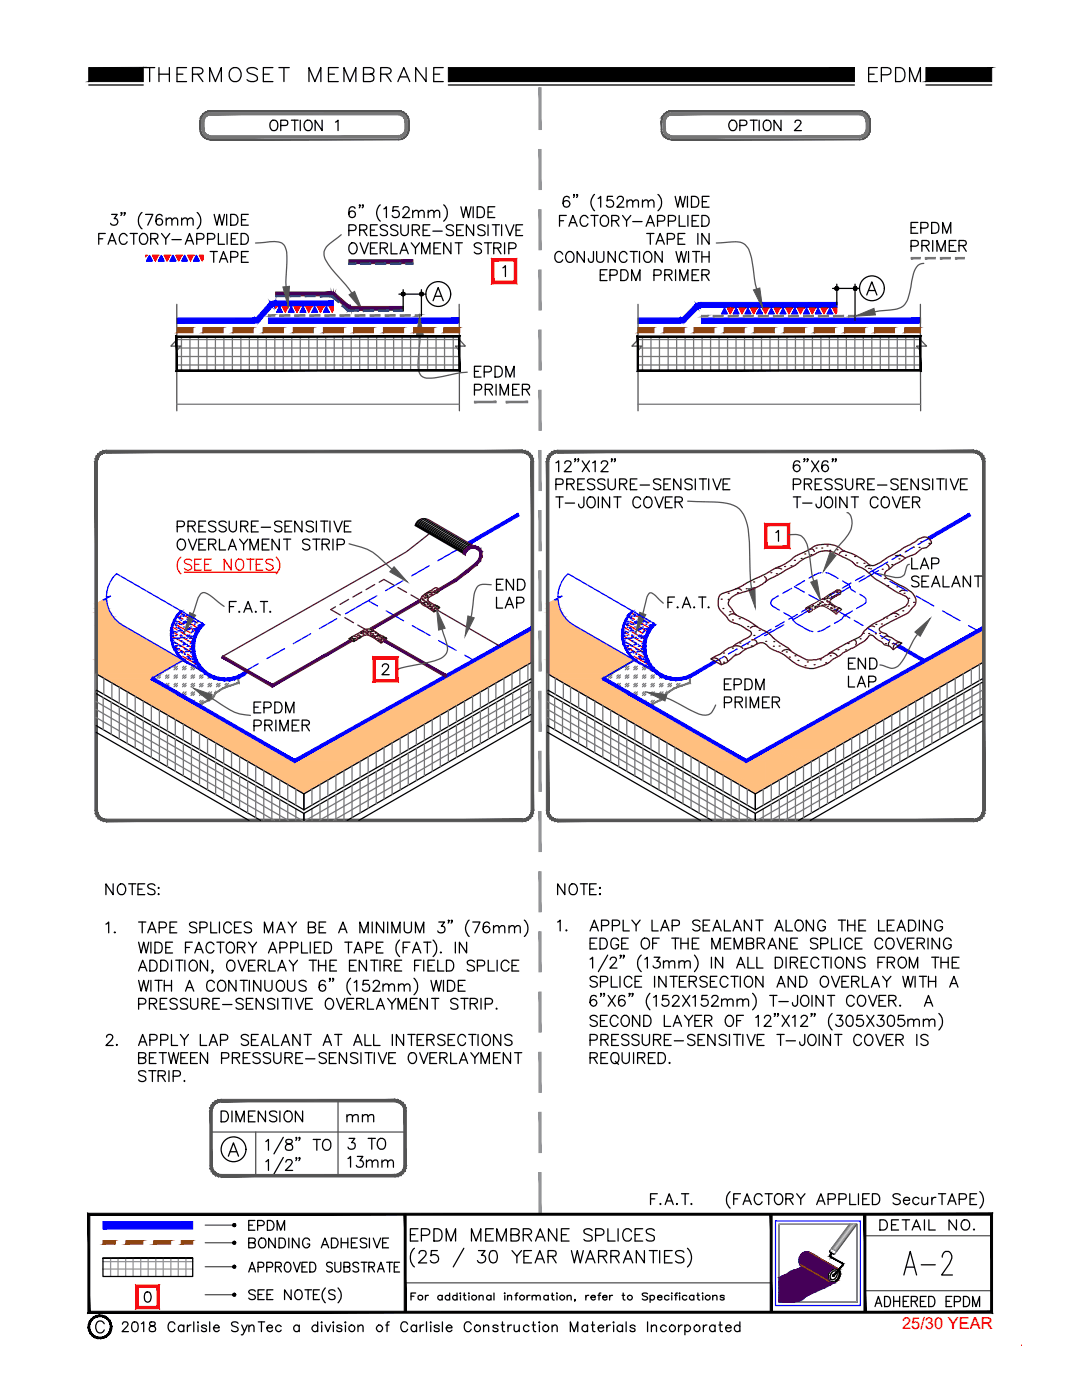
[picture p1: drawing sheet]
<svg xmlns="http://www.w3.org/2000/svg" width="216mm" height="279mm" viewBox="0 0 216 279" stroke-linecap="round" stroke-linejoin="round" font-family="sans-serif">
<defs><g id="words">
<text font-size="8.8" x="179.2" y="255.8">A-2</text>
<g font-size="6.2">
<text x="27.5" y="17.6">THERMOSET MEMBRANE</text>
<text x="172.2" y="17.6">EPDM</text>
</g>
<g font-size="5.3">
<text x="52.6" y="27.2">OPTION 1</text>
<text x="144.3" y="27.2">OPTION 2</text>
<text x="43" y="225.1">DIMENSION</text>
<text x="173.2" y="262.1">ADHERED EPDM</text>
</g>
<g font-size="4.9">
<text x="48.3" y="246.6">EPDM</text>
<text x="48.3" y="250.1">BONDING ADHESIVE</text>
<text x="174.3" y="246.6">DETAIL NO.</text>
<text x="48.3" y="255.1">APPROVED SUBSTRATE</text>
</g>
<text font-size="4.4" x="68.1" y="225.1">mm</text>
<text font-size="3.3" fill="#f00" x="180" y="265.2">25/30 YEAR</text>
</g></defs>
<!-- layer: PRIMER -->
<g fill="#767676" stroke="#767676" stroke-width=".2">
<path d="M30.1 135.4l9.6 5.3-9.2-5.3zM30.1 135.4l9.6 5.3v.3zM39.7 140.7v.3l1.2-1zM39.7 141l1.2-1 .1 .1zM40.9 140l.1 .1 .6-.5zM41 140.1l.6-.5 .1 .3z"/>
<path d="M41.6 139.6h.5l-.4 .3zM41.6 139.6h.5v-.2zM42.1 139.4l.4-.1-.4 .3zM42.1 139.4l.4-.1-.2-.2zM42.3 139.1l.5-.2-.3 .4zM42.6 138.8l-.3 .3 .5-.2z"/>
<path d="M42.9 138.2l-.3 .6 .2 .1zM42.9 138.2l.1 .2-.2 .5zM42.9 138.2l.1 .2 1.5-1.1zM43 138.4l1.5-1.1v.1zM44.5 137.3v.1l1.4-.6zM44.5 137.4l1.4-.6v.1zM45.9 136.8v.1l1.6-.7zM45.9 136.9l1.6-.7 .2 .2zM47.5 135.2v1l.2 .2zM47.6 135l.1 1.4-.2-1.2zM45.4 135.7l2.1-.5 .1-.2zM45.3 135.5l2.3-.5-2.2 .7zM44.1 135.7h1.3l-.1-.2zM44.2 135.5h1.1l-1.2 .2zM43.2 135.5l.9 .2 .1-.2zM43.3 135.3l.9 .2h-1zM41.8 134.9l1.4 .6 .1-.2zM41.9 134.7l1.4 .6-1.5-.4zM41.2 134.5l.6 .4 .1-.2zM41.3 134.3l.6 .4-.7-.2zM40.6 134l.6 .5 .1-.2zM40.7 133.8l.6 .5-.7-.3zM40.1 133.9l.5 .1 .1-.2zM40.1 133.7l.6 .1-.6 .1zM36.6 131.8l3.5 2.1v-.2zM36.6 131.6l3.5 2.1-3.5-1.9zM30.5 135.4l6.1-3.6v-.2zM30.1 135.4l6.5-3.8-6.1 3.8z"/>
<path d="M120.2 135.4l9.6 5.3-9.3-5.3zM120.2 135.4l9.6 5.3v.3zM129.8 140.7v.3l1.2-1zM129.8 141l1.2-1v.1zM131 140v.1l.7-.5zM131 140.1l.7-.5 .1 .3z"/>
<path d="M131.7 139.6h.5l-.4 .3zM131.7 139.6h.5l-.1-.2zM132.1 139.4l.5-.1-.4 .3zM132.1 139.4l.5-.1-.2-.2zM132.4 139.1l.5-.2-.3 .4zM132.7 138.8l-.3 .3 .5-.2z"/>
<path d="M132.9 138.2l-.2 .6 .2 .1zM132.9 138.2l.2 .2-.2 .5zM132.9 138.2l.2 .2 1.4-1.1zM133.1 138.4l1.4-1.1 .1 .1zM134.5 137.3l.1 .1 1.3-.6zM134.6 137.4l1.3-.6 .1 .1zM135.9 136.8l.1 .1 1.6-.7zM136 136.9l1.6-.7 .2 .2zM137.6 135.2v1l.2 .2zM137.7 135l.1 1.4-.2-1.2zM135.4 135.7l2.2-.5 .1-.2zM135.4 135.5l2.3-.5-2.3 .7zM134.2 135.7h1.2v-.2zM134.3 135.5h1.1l-1.2 .2zM133.3 135.5l.9 .2 .1-.2zM133.4 135.3l.9 .2h-1zM131.9 134.9l1.4 .6 .1-.2zM132 134.7l1.4 .6-1.5-.4zM131.2 134.5l.7 .4 .1-.2zM131.3 134.3l.7 .4-.8-.2zM130.7 134l.5 .5 .1-.2zM130.7 133.8l.6 .5-.6-.3zM130.1 133.9l.6 .1v-.2zM130.2 133.7l.5 .1-.6 .1zM126.7 131.8l3.4 2.1 .1-.2zM126.7 131.6l3.5 2.1-3.5-1.9zM120.5 135.4l6.2-3.6v-.2zM120.2 135.4l6.5-3.8-6.2 3.8z"/>
<path d="M82.9 63.1h1.2v-.3zM82.9 62.8h1.2l-1.2 .3z"/>
<path d="M79.9 63.1h1.9v-.3zM79.9 62.8h1.9l-1.9 .3z"/>
<path d="M76.8 63.1h2v-.3zM76.8 62.8h2l-2 .3z"/>
<path d="M73.8 63.1h2v-.3zM73.8 62.8h2l-2 .3z"/>
<path d="M70.8 63.1h2v-.3zM70.8 62.8h2l-2 .3z"/>
<path d="M67.8 63.1h2v-.3zM67.8 62.8h2l-2 .3z"/>
<path d="M64.8 63.1h2.1v-.3zM64.8 62.8h2.1l-2.1 .3z"/>
<path d="M61.8 63.1h2.1v-.3zM61.8 62.8h2.1l-2.1 .3z"/>
<path d="M58.8 63.1h2v-.3zM58.8 62.8h2l-2 .3z"/>
<path d="M55.8 63.1h2v-.3zM55.8 62.8h2l-2 .3z"/>
<path d="M53.6 63.1h1.2v-.3zM53.6 62.8h1.2l-1.2 .3z"/>
<path d="M169.3 63.2h1.3v-.3zM169.3 62.9h1.3l-1.3 .3z"/>
<path d="M166.3 63.2h2v-.3zM166.3 62.9h2l-2 .3z"/>
<path d="M163.3 63.2h2v-.3zM163.3 62.9h2l-2 .3z"/>
<path d="M160.3 63.2h2v-.3zM160.3 62.9h2l-2 .3z"/>
<path d="M157.3 63.2h2v-.3zM157.3 62.9h2l-2 .3z"/>
<path d="M154.3 63.2h2v-.3zM154.3 62.9h2l-2 .3z"/>
<path d="M151.3 63.2h2v-.3zM151.3 62.9h2l-2 .3z"/>
<path d="M148.3 63.2h2v-.3zM148.3 62.9h2l-2 .3z"/>
<path d="M145.3 63.2h2v-.3zM145.3 62.9h2l-2 .3z"/>
<path d="M142.3 63.2h2v-.3zM142.3 62.9h2l-2 .3z"/>
<path d="M140 63.2h1.3v-.3zM140 62.9h1.3l-1.3 .3z"/>
<path d="M101 80.4h4.3v-.3zM101 80.1h4.3l-4.3 .3z"/>
<path d="M94.7 80.4h4.3v-.3zM94.7 80.1h4.3l-4.3 .3z"/>
<path d="M190.6 51.7h1.8v-.3zM190.6 51.4h1.8l-1.8 .3z"/>
<path d="M187.6 51.7h2v-.3zM187.6 51.4h2l-2 .3z"/>
<path d="M184.6 51.7h2v-.3zM184.6 51.4h2l-2 .3z"/>
<path d="M181.8 51.7h1.8v-.3zM181.8 51.4h1.8l-1.8 .3z"/>
</g>
<!-- layer: INSET1 -->
<g fill="#939598" stroke="#939598" stroke-width=".2">
<path d="M107.5 17.5l.5 8.4v-8.4zM107.5 17.5l.5 8.4h-.5z"/>
<path d="M107.5 29.8l.5 8v-8zM107.5 29.8l.5 8h-.5z"/>
<path d="M107.5 41.9l.5 8v-8zM107.5 41.9l.5 8h-.5z"/>
<path d="M107.5 53.9l.5 8v-8zM107.5 53.9l.5 8h-.5z"/>
<path d="M107.5 65.9l.5 8v-8zM107.5 65.9l.5 8h-.5z"/>
<path d="M107.5 77.9l.5 8v-8zM107.5 77.9l.5 8h-.5z"/>
<path d="M107.5 89.9l.5 8v-8zM107.5 89.9l.5 8h-.5z"/>
<path d="M107.5 101.9l.5 8v-8zM107.5 101.9l.5 8h-.5z"/>
<path d="M107.5 113.9l.5 8v-8zM107.5 113.9l.5 8h-.5z"/>
<path d="M107.5 125.9l.5 8v-8zM107.5 125.9l.5 8h-.5z"/>
<path d="M107.5 138l.5 8v-8zM107.5 138l.5 8h-.5z"/>
<path d="M107.5 149.9l.5 8v-8zM107.5 149.9l.5 8h-.5z"/>
<path d="M107.5 162l.5 8v-8zM107.5 162l.5 8h-.5z"/>
<path d="M107.5 174l.5 8v-8zM107.5 174l.5 8h-.5z"/>
<path d="M107.5 186l.5 8v-8zM107.5 186l.5 8h-.5z"/>
<path d="M107.5 198l.5 8v-8zM107.5 198l.5 8h-.5z"/>
<path d="M107.5 210l.5 8v-8zM107.5 210l.5 8h-.5z"/>
<path d="M107.5 222l.5 8v-8zM107.5 222l.5 8h-.5z"/>
<path d="M107.5 234l.5 8.3v-8.3zM107.5 234l.5 8.3h-.5z"/>
</g>
<path d="M107.5 242.3h.5" fill="none" stroke="#939598" stroke-width=".2"/>
<!-- layer: MEMBRANE1 -->
<g fill="none" stroke="#00f" stroke-width=".25">
<path d="M73.5 119.9l1.8 1M75.2 118.9l-6.3 3.6M80.4 115.9l-3.5 2M85.6 112.9l-3.5 2M91.2 109.7l-3.9 2.2M154.2 119.5a.85 .85 0 0 0 0 1.5l1.3 .8M155.3 118.9l-1.2 .7M158 117.4l-1.8 1M158.5 117.1l2 1.1M160.5 115.9l-1.7 1M161.4 118.7l2 1.1M163.8 114.3l-.5 .1-1.9 1"/>
<path d="M164.8 114.3l1.2 .4 1.2 .7M167.2 117.8l-1.7 1.1M168.1 115.9l1.2 .8 .5 .9 .9 .5M169.7 117.1l-3.9 2.2M169.8 116.4l-1.7 1M171.5 118.6l.9 .5a.84 .84 0 0 1 0 1.5l-1.5 .8M172.4 114.9l-1.7 1M174 114l1.9 1M175.3 113.9l-3.9 2.2M177.1 112.2l-3.8 2.2M177.6 116l3.5 2M179.7 110.7l-1.7 1"/>
<path d="M182.3 109.2l-1.7 1M182.8 118.9l3.5 2M185.3 107.5l-2.1 1.2M36.5 131.7l-6.2 3.7M40.6 124.5l-17.3-10a6.4 6.4 0 0 0-2.1 4.7l.9-.2-1.5 .7h.7a6.5 6.5 0 0 0 3.3 5.1l17.2 10M51.5 132.4l-2.4 1.4M56.8 129.4l-3.5 2M62 126.5l-3.5 2M67.2 123.5l-3.5 2M77.1 121.9l3.4 2M82.3 124.9l3.5 1.9M87.5 127.8l3.5 2"/>
<path d="M92.7 130.8l1.9 1M126.6 131.7l-6.3 3.7M130.6 124.5l-17.3-10a6.4 6.4 0 0 0-2 4.7l.9-.2-1.5 .7h.7a6.4 6.4 0 0 0 3.2 5.1l17.3 10M144.5 131l-1.7 1M147.1 129.5l-1.8 1M149.7 128l-1.7 1M153.9 125.6l-3.3 1.9M156.4 124.7l-3.8 2.2M156.4 122.3l1.3 .7a5.6 5.6 0 0 0 3.3 2.6l1.2 .5M156.5 124.1l-1.8 1M159.1 122.6l-1.7 1M161.6 121.2l-1.7 .9"/>
<path d="M161.9 121.5l-3.8 2.2M165.6 124.9l-1.2 .7-1.2 .5M166.6 121.6l3 1.7M170.1 121.9l-1.5 .9-.8 .9-1.3 .7M170.4 123.8l1.8 1M173.1 125.3l1.7 1M175.7 126.8l1.7 1M178.3 128.3l.9 .6M188.1 121.9l3.4 2M193.3 124.9l1.8 1"/>
</g>
<!-- layer: DETAIL -->
<path d="M78.5 123h.1M168.5 123h.1" fill="none" stroke="#808080" stroke-width=".25"/>
<!-- layer: MEMBRANE1 -->
<g fill="#00f" stroke="#00f" stroke-width=".2">
<path d="M93.4 108.1l.3 .6 9.6-6.3zM93.7 108.7l9.6-6.3 .3 .5z"/>
<path d="M36 121.8l.3 .2-.9 .6zM35.4 122.6l.2 .2 .7-.8zM35.4 122.6l.2 .2-.8 .7zM34.8 123.5l.2 .1 .6-.8zM34.8 123.5l.2 .1-.6 .8zM35 123.6l-.6 .8 .2 .1zM34.4 124.4l.2 .1-.5 .9zM34.6 124.5l-.5 .9 .3 .1zM34.1 125.4l.3 .1-.4 .9zM34.4 125.5l-.4 .9h.3zM34 126.4h.3l-.2 1.1zM34.3 126.4l-.2 1.1 .2-.1zM34.1 127.5l.2-.1v1.1zM34.3 127.4v1.1l.2-.1zM34.3 128.5l.2-.1 .1 1zM34.5 128.4l.1 1 .3-.1zM34.6 129.4l.3-.1 .2 1zM34.9 129.3l.2 1 .3-.1zM35.1 130.3l.3-.1 .3 .9zM35.4 130.2l.3 .9 .3-.2zM35.7 131.1l.3-.2 .5 .9zM36 130.9l.5 .9 .2-.2zM36.7 131.6l.7 .8-.9-.6zM36.7 131.6l.7 .8 .1-.2z"/>
<path d="M58.8 152.2l47.6-26.7-.3-.5zM58.8 151.5l47.3-26.5-47.3 27.2zM35.2 138.5l23.6 13.7v-.7zM35.4 138l23.4 13.5-23.6-13zM30.1 135.6l5.1 2.9 .2-.5zM30.4 135.1l5 2.9-5.3-2.4z"/>
<path d="M40.4 124.3l.3 .4-1.1 .3zM39.6 125l.5 .4 .6-.7zM39.6 125l.5 .4-1 .5zM39.1 125.9l.5 .3 .5-.8zM39.1 125.9l.5 .3-.9 .7zM38.7 126.9l.5 .2 .4-.9zM38.7 126.9l.5 .2-.8 .8zM39.2 127.1l-.8 .8 .5 .1zM38.4 127.9l.5 .1-.6 .9zM38.9 128l-.6 .9 .5 .1zM38.3 128.9l.5 .1-.5 1zM38.8 129l-.5 1 .6-.1zM38.3 130l.6-.1-.4 1.1zM38.9 129.9l-.4 1.1 .5-.1zM38.5 131l.5-.1-.1 1.1zM39 130.9l-.1 1.1 .5-.2zM38.9 132l.5-.2v1.1zM39.4 131.8v1.1l.5-.3zM39.4 132.9l.5-.3 .2 1.2zM39.9 132.6l.2 1.2 .4-.4zM40.1 133.8l.4-.4 .3 1.1zM40.5 133.4l.3 1.1 .4-.5zM41.2 134l.5 1-.9-.5zM41.2 134l.5 1 .3-.4zM42 134.6l.6 .9-.9-.5zM42 134.6l.6 .9 .3-.6zM42.9 134.9l.8 .8-1.1-.2zM42.9 134.9l.8 .8 .1-.5zM43.8 135.2l.9 .7-1-.2zM43.8 135.2l.9 .7v-.6zM44.7 135.3l1.1 .6h-1.1zM44.7 135.3l1.1 .6-.1-.6zM45.7 135.3l1.1 .4-1 .2zM45.7 135.3l1.1 .4-.2-.6zM46.6 135.1l1.2 .2-1 .4zM46.6 135.1l1.2 .2-.2-.5zM47.6 134.8h1.1l-.9 .5zM47.6 134.8h1.1l-.3-.5zM48.4 134.3l1.1-.2-.8 .7zM48.4 134.3l1.1-.2-.3-.3z"/>
<path d="M179.1 129.1l5.2 3.1 .3-.5zM179.4 128.6l5.2 3.1-5.5-2.6z"/>
<path d="M185.1 107.2l.3 .5 8-5.3zM185.4 107.7l8-5.3 .3 .5z"/>
<path d="M126.1 121.8l.2 .2-.9 .6zM125.4 122.6l.3 .2 .6-.8zM125.4 122.6l.3 .2-.8 .7zM124.9 123.5l.2 .1 .6-.8zM124.9 123.5l.2 .1-.7 .8zM125.1 123.6l-.7 .8 .3 .1zM124.4 124.4l.3 .1-.5 .9zM124.7 124.5l-.5 .9 .2 .1zM124.2 125.4l.2 .1-.3 .9zM124.4 125.5l-.3 .9h.2zM124.1 126.4h.2l-.2 1.1zM124.3 126.4l-.2 1.1 .3-.1zM124.1 127.5l.3-.1-.1 1.1zM124.4 127.4l-.1 1.1 .3-.1zM124.3 128.5l.3-.1 .1 1zM124.6 128.4l.1 1 .2-.1zM124.7 129.4l.2-.1 .3 1zM124.9 129.3l.3 1 .2-.1zM125.2 130.3l.2-.1 .4 .9zM125.4 130.2l.4 .9 .2-.2zM125.8 131.1l.2-.2 .6 .9zM126 130.9l.6 .9 .2-.2zM126.8 131.6l.6 .8-.8-.6zM126.8 131.6l.6 .8 .2-.2z"/>
<path d="M148.9 152.2l47.5-26.7-.3-.5zM148.9 151.5l47.2-26.5-47.2 27.2zM125.2 138.5l23.7 13.7v-.7zM125.5 138l23.4 13.5-23.7-13zM120.2 135.6l5 2.9 .3-.5zM120.5 135.1l5 2.9-5.3-2.4z"/>
<path d="M130.4 124.3l.4 .4-1.1 .3zM129.7 125l.4 .4 .7-.7zM129.7 125l.4 .4-1 .5zM129.1 125.9l.5 .3 .5-.8zM129.1 125.9l.5 .3-.9 .7zM128.7 126.9l.5 .2 .4-.9zM128.7 126.9l.5 .2-.8 .8zM129.2 127.1l-.8 .8 .6 .1zM128.4 127.9l.6 .1-.7 .9zM129 128l-.7 .9 .6 .1zM128.3 128.9l.6 .1-.5 1zM128.9 129l-.5 1 .5-.1zM128.4 130l.5-.1-.3 1.1zM128.9 129.9l-.3 1.1 .5-.1zM128.6 131l.5-.1-.1 1.1zM129.1 130.9l-.1 1.1 .5-.2zM129 132l.5-.2v1.1zM129.5 131.8v1.1l.4-.3zM129.5 132.9l.4-.3 .2 1.2zM129.9 132.6l.2 1.2 .4-.5zM130.5 133.3l.4 1.1-.8-.6zM130.5 133.3l.4 1.1 .3-.4zM131.2 134l.6 1-.9-.6zM131.2 134l.6 1 .3-.5zM132.1 134.5l.6 1-.9-.5zM132.1 134.5l.6 1 .2-.6zM132.9 134.9l.8 .8-1-.2zM132.9 134.9l.8 .8 .2-.5zM133.9 135.2l.9 .6-1.1-.1zM133.9 135.2l.9 .6v-.5zM134.8 135.3l1.1 .5h-1.1zM134.8 135.3l1.1 .5-.1-.6zM135.8 135.2l1.1 .3-1 .3zM135.8 135.2l1.1 .3-.2-.5zM136.7 135l1.2 .2-1 .3zM136.7 135l1.2 .2-.3-.6zM137.6 134.6h1.2l-.9 .6zM137.6 134.6h1.2l-.4-.4z"/>
<path d="M138.4 134.2l.4 .4 3.8-2.8zM138.8 134.6l3.8-2.8 .3 .4z"/>
<path d="M53.6 64.5h38.1v-1zM53.6 63.5h38.1l-38.1 1z"/>
<path d="M55 61.1h11.5v-1zM55 60.1h11.5l-11.5 1zM55 60.1l-.2 1h.2zM54.8 60.1h.2l-.2 1z"/>
<path d="M54.3 60.1h.5v1zM54.3 60.1l.3 1h.2zM53.9 60.4l.4-.3 .3 1zM53.9 60.4l.6 .8 .1-.1z"/>
<path d="M53.9 60.4l.4 .9 .2-.1zM53.7 60.6l.2-.2 .4 .9zM53.7 60.6l-2 3.6 2.6-2.9zM53.7 60.6l-2 3.6-.5-.8z"/>
<path d="M50.9 63.5l.4 .9-.4 .1zM50.9 63.5l.4 .9-.3-.9zM51 63.5l.7 .7-.4 .2zM51 63.5l.7 .7-.5-.8z"/>
<path d="M35.3 64.5h15.6v-1zM35.3 63.5h15.6l-15.6 1z"/>
<path d="M140 64.5h43.7v-1zM140 63.5h43.7l-43.7 1z"/>
<path d="M139.8 61.4h27.2v-1zM139.8 60.4h27.2l-27.2 1z"/>
<path d="M139.3 60.4h.5v1zM139.3 60.4l.3 1h.2zM138.9 60.6l.4-.2 .3 1zM138.9 60.6l.6 .9 .1-.1z"/>
<path d="M138.9 60.6l.4 1 .2-.1zM138.9 60.6l.4 1-.6-.7zM138.7 60.9l-1.9 3.3 2.5-2.6zM138.7 60.9l-1.9 3.3-.6-.8z"/>
<path d="M135.9 63.5l.4 .9-.4 .1zM135.9 63.5l.4 .9-.3-.9zM136 63.5l.8 .7-.5 .2zM136 63.5l.8 .7-.6-.8z"/>
<path d="M127.3 64.5h8.6v-1zM127.3 63.5h8.6l-8.6 1z"/>
<path d="M20.5 245.3h18v-1.5zM20.5 243.8h18l-18 1.5z"/>
</g>
<!-- layer: INSULATION3 -->
<g fill="#ffbf7f" stroke="#ffbf7f" stroke-width=".2">
<path d="M20.6 119.7h.7z"/>
<path d="M94.7 131.7l11.5-6.4v6.4z"/>
<path d="M49.2 151.8h22.8l-11.4 6.6z"/>
<path d="M110.7 119.7h.7z"/>
<path d="M184.8 131.7l11.5-6.4v6.4z"/>
<path d="M148.9 151.8l3.9-2.2v2.2z"/>
<path d="M152.8 149.6h13.1l-3.8 2.2z"/>
<path d="M139.3 151.8h13.5v5.4z"/>
<path d="M20.6 119.7l.8 .8-.1-.8zM19.2 120.5l1.4-.8 .8 .8z"/>
<path d="M19.2 120.5l2.2 .1v-.1zM19.2 120.5l2.2 .1h-2.2z"/>
<path d="M19.2 120.6l2.4 .8-.2-.8zM19.2 120.6l2.4 .8h-2.4z"/>
<path d="M19.2 121.4l2.8 .9-.4-.9zM19.2 121.4l2.8 .9h-2.8z"/>
<path d="M19.2 122.3l3.3 .7-.5-.7zM19.2 122.3l3.3 .7h-3.3z"/>
<path d="M19.2 123l3.9 .7-.6-.7zM19.2 123l3.9 .7h-3.9z"/>
<path d="M19.2 123.7l4.6 .6-.7-.6zM19.2 123.7l4.6 .6h-4.6z"/>
<path d="M19.2 124.3l5.4 .5-.8-.5zM19.2 124.3l5.4 .5h-5.4z"/>
<path d="M19.2 124.8l17.3 6.9-11.9-6.9zM19.2 124.8l17.3 6.9h-17.3z"/>
<path d="M94.7 131.7l11.5 .4v-.4zM94.1 132.1l.6-.4 11.5 .4z"/>
<path d="M19.2 131.7l12.6 2.8 4.7-2.8zM19.2 131.7l12.6 2.8h-12.6z"/>
<path d="M19.2 134.5l11.1 .9 1.5-.9zM19.2 134.5l11.1 .9h-9.6z"/>
<path d="M20.7 135.4l14.6 2.9-5-2.9zM20.7 135.4l14.6 2.9h-9.5z"/>
<path d="M72 151.8l34.2-19.7h-12.1zM58.8 151.8l35.3-19.7-22.1 19.7z"/>
<path d="M25.8 138.3l33 13.5-23.5-13.5zM25.8 138.3l33 13.5h-9.6z"/>
<path d="M110.7 119.7l.7 .8v-.8zM109.3 120.5l1.4-.8 .7 .8z"/>
<path d="M109.3 120.5l2.2 .1-.1-.1zM109.3 120.5l2.2 .1h-2.2z"/>
<path d="M109.3 120.6l2.4 .8-.2-.8zM109.3 120.6l2.4 .8h-2.4z"/>
<path d="M109.3 121.4l2.8 .9-.4-.9zM109.3 121.4l2.8 .9h-2.8z"/>
<path d="M109.3 122.3l3.3 .7-.5-.7zM109.3 122.3l3.3 .7h-3.3z"/>
<path d="M109.3 123l3.9 .7-.6-.7zM109.3 123l3.9 .7h-3.9z"/>
<path d="M109.3 123.7l4.5 .6-.6-.6zM109.3 123.7l4.5 .6h-4.5z"/>
<path d="M109.3 124.3l5.3 .5-.8-.5zM109.3 124.3l5.3 .5h-5.3z"/>
<path d="M109.3 124.8l17.3 6.9-12-6.9zM109.3 124.8l17.3 6.9h-17.3z"/>
<path d="M184.8 131.7l11.5 .4v-.4zM184.2 132.1l.6-.4 11.5 .4z"/>
<path d="M109.3 131.7l12.5 2.8 4.8-2.8zM109.3 131.7l12.5 2.8h-12.5z"/>
<path d="M109.3 134.5l11 .9 1.5-.9zM109.3 134.5l11 .9h-9.5z"/>
<path d="M110.8 135.4l14.6 2.9-5.1-2.9zM110.8 135.4l14.6 2.9h-9.6z"/>
<path d="M165.9 149.6l30.4-17.5h-12.1zM152.8 149.6l31.4-17.5-18.3 17.5z"/>
<path d="M152.8 149.6v2.2h9.3zM152.8 151.8h9.3l-9.3 5.4z"/>
<path d="M115.8 138.3l33.1 13.5-23.5-13.5zM115.8 138.3l33.1 13.5h-9.6z"/>
<path d="M139.3 151.8l9.3 5.4h4.2zM148.6 157.2h4.2l-2.1 1.2z"/>
</g>
<!-- layer: DETAIL -->
<g fill="none" stroke="#000" stroke-width=".25">
<path d="M79.6 58.7h5.4M80.4 57.8v4.2M84.1 57.8v5.2M166.1 57.6h5.4M167 56.7v4.2M170.6 56.7v7.3M19.2 137.7l41.4 23.9M105.9 136.2l-45.3 26.1v1.4v-1.4l-41.4-23.9M105.9 135.5l-45.3 26.1M106.2 132.1l-45.6 26.3-41.4-23.9M109.3 137.7l41.4 23.9M196 136.2l-45.3 26.1v1.4v-1.4l-41.4-23.9"/>
<path d="M196 135.5l-45.3 26.1M196.3 132.1l-45.6 26.3-41.4-23.9M19.2 144.8l32.8 18.9M19.2 146.2l30.5 17.5M60.6 158.4v3.2M105.9 142.6l-36.6 21.1M105.9 143.9l-34.3 19.8M109.3 144.8l32.7 18.9M109.3 146.2l30.5 17.5M150.7 158.4v3.2M196 142.6l-36.6 21.1M196 143.9l-34.3 19.8"/>
</g>
<!-- layer: NOTES -->
<g fill="none" stroke="#000" stroke-width=".25">
<path d="M69.6 46h.9a.57 .57 0 0 0 .6-.6 .57 .57 0 0 0-.6-.5h-.9v2.1M70 48.6a.98 .98 0 0 1 1.2 .3 .98 .98 0 0 1-.1 1.2 .72 .72 0 0 1-1.1 .4 1.28 1.28 0 0 1 0-1.9zM70.8 41.6a.6 .6 0 0 0-.9-.2 1.71 1.71 0 0 0 0 1.9 .66 .66 0 0 0 1-.2 .66 .66 0 0 0-.5-1 .66 .66 0 0 0-.8 .6M71.8 45.9l1.2-.1a.47 .47 0 0 0 0-.8l-1.2-.1v2.1M71.9 41h-.2h.2l-.2 .5M71.9 48.5l.8 2.2 .8-2.2M72.5 41h-.2h.2l-.2 .5M72.5 45.9l.7 1.1M73.9 45.9h.8M73.9 49.5h.8M75.3 44.9h-1.4v2.1h1.4M75.3 48.5h-1.4v2.2h1.4"/>
<path d="M75.9 40.9a2.19 2.19 0 0 0 0 3.2M75.9 49.5l1.2-.1a.47 .47 0 0 0 0-.8l-1.2-.1v2.2M76.6 41.7l.5-.4v2.1M76.6 49.5l.7 1.2M77.3 45.2a.79 .79 0 0 0-.8-.4 .79 .79 0 0 0-.6 .6l.4 .4a1.14 1.14 0 0 1 1 .6v.3a.97 .97 0 0 1-1.4 0M78 48.5v2.2h1.3M79.4 45.2a.79 .79 0 0 0-.8-.4 .79 .79 0 0 0-.7 .6l.5 .4a1.14 1.14 0 0 1 1 .6v.3a.97 .97 0 0 1-1.5 0M79.5 41.3h-1l-.1 .9a.76 .76 0 0 1 1.1 0 .76 .76 0 0 1-.2 1.1 .76 .76 0 0 1-1.1-.3M79.8 50.7l.8-2.2 .9 2.2M80 44.9v1.5a.76 .76 0 0 0 .7 .6 .76 .76 0 0 0 .8-.6v-1.5M80.1 49.9h1M80.4 41.8l.4-.5h.5l.2 .2a.72 .72 0 0 1-.2 .9l-1 1h1.5"/>
<path d="M82.1 48.5l.8 1 .8-1M82.3 45.9l1.2-.1a.47 .47 0 0 0 0-.8l-1.2-.1v2.1M82.4 42.4l.5-.4 .5 .1 .1 1.3M82.4 42v1.4M82.9 49.5v1.2M83 45.9l.7 1.1M83.5 42.4l.5-.4 .5 .1 .1 1.3M84.1 50.7v-2.2l.8 2.2 .9-2.2v2.2M84.4 45.9h.8M85.4 42.4l.6-.4 .5 .1 .1 1.3M85.4 42v1.4M85.8 44.9h-1.4v2.1h1.4"/>
<path d="M86.4 46.1h1.8M86.6 42.4l.5-.4 .5 .1 .1 1.3M86.6 49.5h.8M86.8 59.1h1.3M87.9 48.5h-1.3v2.2h1.3M88.5 40.9a2.19 2.19 0 0 1 0 3.2M90 48.5v2.2l-1.5-2.2v2.2M90.5 45.2a.8 .8 0 0 0-.8-.4 .8 .8 0 0 0-.7 .6l.3 .3 .8 .3a.55 .55 0 0 1 .2 .9 1.12 1.12 0 0 1-1.3-.2M90.8 48.5h1.5M91.1 45.9h.9M91.5 48.5v2.2M92 41.3l.5 2.1 .5-2.1 .5 2.1 .5-2.1"/>
<path d="M92.5 44.9h-1.4v2.1h1.4M94.4 41.3v2.1M94.5 44.9v2.1l-1.4-2.1v2.1M95.2 41.3h.7a1.16 1.16 0 0 1 .8 1 1.16 1.16 0 0 1-.8 1.1h-.7zM96.1 48.8a.79 .79 0 0 0-.8-.4 .79 .79 0 0 0-.7 .6l.2 .3 .8 .3a.55 .55 0 0 1 .3 .9 .9 .9 0 0 1-1.3-.2M96.7 48.5h1.4M96.8 45.2a.79 .79 0 0 0-.8-.4 .79 .79 0 0 0-.7 .6l.3 .3 .8 .3a.55 .55 0 0 1 .2 .9 1.04 1.04 0 0 1-1.3-.2M97.4 42.3h.8M97.4 44.9v2.1M97.4 48.5v2.2M98.2 44.9h1.5M98.5 49.5l1.3-.1a.47 .47 0 0 0 0-.8l-1.3-.1v2.2"/>
<path d="M98.7 41.3h-1.3v2.1h1.3M98.9 44.9v2.1M99.2 49.5l.8 1.2M100.1 44.9v2.1M100.3 53.5l.6-.5v2.2M100.7 48.5v2.2M100.9 44.9l.8 2.1 .8-2.1M101.5 49.6h1a.57 .57 0 0 0 .5-.6 .57 .57 0 0 0-.5-.5h-1v2.2M103 45.9h.8M104.3 44.9h-1.3v2.1h1.3M172.9 58.9l1.1-2.7 1 2.7M173.3 58h1.3"/>
<path d="M181.8 49.1l1.2-.1a.56 .56 0 0 0 .2-.6 .56 .56 0 0 0-.5-.4h-.9v2.2M181.8 45.4h.8M183.1 44.4h-1.3v2.2h1.3M183.7 45.5l1.3-.1 .2-.3-.2-.6-1.3-.1v2.2M184 49l1.2-.1a.51 .51 0 0 0 0-.8l-1.2-.1v2.2M184.7 49l.7 1.2M185.9 44.4h.7a1.15 1.15 0 0 1 .8 1.1 1.15 1.15 0 0 1-.8 1.1h-.7zM186.1 48v2.2M187 50.2v-2.2l.8 2.2 .8-2.2v2.2M188.1 46.6v-2.2l.8 2.2 .8-2.2v2.2M189.4 49h.9M190.8 48h-1.4v2.2h1.4"/>
<path d="M191.4 49l1.2-.1 .2-.3-.1-.4-.4-.2h-.9v2.2M192.1 49l.7 1.2M86.4 60l1-2.6 1 2.6M94.7 77.8h.9a.57 .57 0 0 0 .5-.5 .57 .57 0 0 0-.5-.6h-.9v2.2M94.7 74.1h.8M96 73.1h-1.3v2.2h1.3M96.6 74.2l1.2-.1a.56 .56 0 0 0 .3-.6 .56 .56 0 0 0-.5-.4h-1v2.2M96.8 77.7h1a.51 .51 0 0 0 .3-.8l-.3-.2h-1v2.2M97.6 77.7l.7 1.2M98.8 73.1h.7a1.15 1.15 0 0 1 .8 1.1 1.15 1.15 0 0 1-.8 1.1h-.7zM99 76.7v2.2M99.8 78.9v-2.2l.8 2.2 .8-2.2v2.2"/>
<path d="M100.9 75.3v-2.2l.9 2.2 .8-2.2v2.2M102.3 77.7h.8M103.6 76.7h-1.3v2.2h1.3M104.2 77.7l1.3-.1 .2-.3-.1-.4-.4-.2h-1v2.2M105 77.7l.7 1.2M110.9 92.4l.6-.4v2.1M110.9 96.7l1.3-.1 .2-.3-.2-.6-1.3-.1v2.1M110.9 99.2h1.5M111.6 99.2v2.1M112.7 92.5l.1-.4a.79 .79 0 0 1 1 0 .72 .72 0 0 1-.2 1l-1 1h1.4M113.1 96.6h.9a.58 .58 0 0 0 .6-.6l-.2-.3-1.3-.1v2.1M113.8 96.6l.8 1.1"/>
<path d="M114.9 91.6l-.2 .2v-.2h.2l-.2 .5M115.3 96.6h.8M115.5 91.6l-.1 .2-.1-.2h.2l-.2 .5M116.2 92l1.4 2.1M116.5 99.2v1.6a.58 .58 0 0 1-.6 .5 .64 .64 0 0 1-.4-.7M116.6 95.6h-1.3v2.1h1.3M117.5 99.3a1.01 1.01 0 0 1 1.2 .3 1.01 1.01 0 0 1 0 1.2 .81 .81 0 0 1-1 .5 .81 .81 0 0 1-.6-.8 1.48 1.48 0 0 1 .4-1.2zM117.6 92l-1.4 2.1M118.3 92.4l.5-.4v2.1M118.7 95.9a.82 .82 0 0 0-1.5 .2l.4 .4 .7 .2a.55 .55 0 0 1 .2 .9 .9 .9 0 0 1-1.3-.2M119.4 99.2v2.1M120 92.5l.1-.4a.75 .75 0 0 1 1 0l.2 .3-.2 .4-1.2 1.3h1.4"/>
<path d="M120.7 95.9a.83 .83 0 0 0-1.4 .2l.4 .4 .6 .2a.55 .55 0 0 1 .2 .9 .97 .97 0 0 1-1.2-.2M121.3 95.6v1.5a.72 .72 0 0 0 .8 .6 .72 .72 0 0 0 .7-.6v-1.5M121.6 99.2v2.1l-1.4-2.1v2.1M122.1 91.6v.2l-.1-.2h.1l-.1 .5M122.5 99.2h1.4M122.8 91.6l-.1 .2-.1-.2h.2l-.2 .5M123.2 99.2v2.1M123.6 96.6h.9a.58 .58 0 0 0 .6-.6l-.2-.3-1.3-.1v2.1M124.3 96.6l.8 1.1M125.8 96.6h.8M127.1 95.6h-1.3v2.1h1.3M127.7 96.8h1.9"/>
<path d="M127.8 99.7a.78 .78 0 0 0-.9-.5 .78 .78 0 0 0-.6 .8 .93 .93 0 0 0 .2 1 .93 .93 0 0 0 1 .2l.3-.4M128.7 99.5a.8 .8 0 0 1 .9-.3 .8 .8 0 0 1 .5 .8 .91 .91 0 0 1-.3 1.1 .91 .91 0 0 1-1.1-.1 1.45 1.45 0 0 1 0-1.5zM130.7 99.2l.8 2.1 .8-2.1M131.8 95.9a.82 .82 0 0 0-1.4 .2l.4 .4 .6 .2a.52 .52 0 0 1 .4 .4 .52 .52 0 0 1-.2 .5 .9 .9 0 0 1-1.2-.2M132.5 96.6h.8M133.8 95.6h-1.3v2.1h1.3M134.1 99.2h-1.3v2.1h1.3M135.9 95.6v2.1l-1.5-2.1v2.1M138.1 95.9a.82 .82 0 0 0-1.4 .2l.4 .4 .6 .2a.55 .55 0 0 1 .2 .9 .94 .94 0 0 1-1.2-.2M138.7 95.6v2.1M139.5 95.6h1.5M140.3 95.6v2.1"/>
<path d="M141.4 95.6v2.1M142.3 95.6l.8 2.1 .8-2.1M144.3 96.6h.8M145.6 95.6h-1.3v2.1h1.3M158.3 96.7l1.3-.1 .2-.3a.6 .6 0 0 0-.6-.7h-.9v2.1M158.3 99.2h1.5M159.1 99.2v2.1M159.6 92.3a.64 .64 0 0 0-1.2 .1 1.24 1.24 0 0 0 .5 1.7 .69 .69 0 0 0 .8-.6 .69 .69 0 0 0-.7-.7 .69 .69 0 0 0-.7 .6M160.5 96.6h.9a.58 .58 0 0 0 .5-.6l-.2-.3-1.2-.1v2.1M160.6 91.6l-.1 .2-.1-.2h.2l-.2 .5M161.2 91.6l-.1 .2-.1-.2h.2l-.2 .5M161.2 96.6l.7 1.1"/>
<path d="M161.9 92l1.5 2.1M162.7 96.6h.8M163.4 92l-1.5 2.1M163.9 99.2v1.6a.58 .58 0 0 1-.6 .5 .64 .64 0 0 1-.5-.7M164 95.6h-1.3v2.1h1.3M164.7 99.5a.8 .8 0 0 1 .9-.3 .8 .8 0 0 1 .5 .8 .93 .93 0 0 1-.2 1 .93 .93 0 0 1-1 .2 1.3 1.3 0 0 1-.2-1.7zM165.2 92.3a.62 .62 0 0 0-.9-.2 1.23 1.23 0 0 0 .4 2 .67 .67 0 0 0 .6-.7 .67 .67 0 0 0-.6-.6 .67 .67 0 0 0-.7 .6M166 95.9a.82 .82 0 0 0-1.4 .2l.4 .4 .6 .2a.55 .55 0 0 1 .2 .9 .9 .9 0 0 1-1.2-.2M166.3 91.6l-.2 .2-.1-.2h.3l-.3 .5M166.8 99.2v2.1M166.8 91.6v.2l-.2-.2h.2l-.2 .5M168.1 95.9a.83 .83 0 0 0-1.5 .2l.5 .4 .6 .2a.55 .55 0 0 1 .2 .9 .97 .97 0 0 1-1.3-.2"/>
<path d="M168.7 95.6v1.5a.72 .72 0 0 0 .7 .6 .72 .72 0 0 0 .8-.6v-1.5M169 99.2v2.1l-1.4-2.1v2.1M169.9 99.2h1.4M170.6 99.2v2.1M171 96.6h.9a.58 .58 0 0 0 .5-.6l-.2-.3-1.2-.1v2.1M171.7 96.6l.7 1.1M173.2 96.6h.8M174.5 95.6h-1.3v2.1h1.3M175.1 96.8h1.9M175.2 99.7a.78 .78 0 0 0-.9-.5 .78 .78 0 0 0-.6 .8 .91 .91 0 0 0 .2 1.1 .91 .91 0 0 0 1.2-.1l.1-.2M176.2 99.3a.99 .99 0 0 1 1.2 .3 .99 .99 0 0 1-.1 1.2 .79 .79 0 0 1-.9 .5 .79 .79 0 0 1-.6-.8 1.2 1.2 0 0 1 .4-1.2zM178.1 99.2l.8 2.1 .8-2.1"/>
<path d="M179.2 95.9a.82 .82 0 0 0-1.4 .2l.4 .4 .6 .2a.52 .52 0 0 1 .4 .4 .52 .52 0 0 1-.2 .5 .9 .9 0 0 1-1.2-.2M179.8 96.6h.9M181.2 95.6h-1.4v2.1h1.4M181.5 99.2h-1.4v2.1h1.4M183.2 95.6v2.1l-1.4-2.1v2.1M185.5 95.9a.83 .83 0 0 0-1.5 .2l.5 .4 .6 .2a.55 .55 0 0 1 .2 .9 .97 .97 0 0 1-1.3-.2M186.1 95.6v2.1M186.9 95.6h1.5M187.6 95.6v2.1M188.8 95.6v2.1M189.6 95.6l.8 2.1 .9-2.1M191.7 96.6h.8"/>
<path d="M193 95.6h-1.3v2.1h1.3M35.4 105.1h.9a.58 .58 0 0 0 .4-.9l-.4-.2h-.9v2.2M35.8 107.7a1.03 1.03 0 0 1 1.2 .4 1.03 1.03 0 0 1-.2 1.3l-.4 .4a1.12 1.12 0 0 1-1.1-.9 1.12 1.12 0 0 1 .5-1.2zM37.5 105h1a.58 .58 0 0 0 .5-.6l-.3-.3-.2-.1h-1v2.2M37.6 107.6l.9 2.2 .8-2.2M38.2 105l.8 1.2M39.7 105h.8M39.7 108.6h.8M41 104h-1.3v2.2h1.3M41 107.6h-1.3v2.2h1.3M41.6 108.6h1l.4-.2a.5 .5 0 0 0-.1-.7l-1.3-.1v2.2M42.3 108.6l.8 1.2"/>
<path d="M43.1 104.3a.82 .82 0 0 0-1.5 .2l.5 .4a1.14 1.14 0 0 1 1 .6v.3a.89 .89 0 0 1-1.5 0M43.8 107.6v2.2h1.2M45.1 104.3a.82 .82 0 0 0-1.4 .2l.2 .3 .8 .3a.55 .55 0 0 1 .2 .9 .9 .9 0 0 1-1.2-.2M45.6 109.8l.8-2.2 .8 2.2M45.7 104v1.5a.72 .72 0 0 0 .8 .7 .72 .72 0 0 0 .7-.7v-1.5M45.9 109h1M47.8 107.6l.8 1 .9-1M48 105l1.2-.1a.47 .47 0 0 0 0-.8l-1.2-.1v2.2M48.6 108.6v1.2M48.7 105l.8 1.2M49.9 109.8v-2.2l.8 2.2 .8-2.2v2.2M50.2 105h.8"/>
<path d="M51.5 104h-1.3v2.2h1.3M52.1 105.2h1.9M52.3 108.6h.8M53.7 107.6h-1.4v2.2h1.4M55.7 107.6v2.2l-1.4-2.2v2.2M56.2 104.3a.83 .83 0 0 0-1.4 .2l.2 .3 .9 .3a.55 .55 0 0 1 .2 .9 .97 .97 0 0 1-1.3-.2M56.6 107.6h1.4M56.9 105h.8M57.3 107.6v2.2M58.2 104h-1.3v2.2h1.3M60.3 104v2.2l-1.5-2.2v2.2M61.8 107.9a.82 .82 0 0 0-1.4 .2l.4 .4 .6 .2a.55 .55 0 0 1 .2 .9 .9 .9 0 0 1-1.2-.2"/>
<path d="M62.4 107.6h1.5M62.5 104.3a.82 .82 0 0 0-1.4 .2l.2 .3 .8 .3a.55 .55 0 0 1 .2 .9 .9 .9 0 0 1-1.2-.2M63.1 104v2.2M63.1 107.6v2.2M64 104h1.4M64.3 108.6h.9l.4-.2a.5 .5 0 0 0-.1-.7l-1.2-.1v2.2M64.7 104v2.2M65 108.6l.7 1.2M65.8 104v2.2M66.4 107.6v2.2M66.6 104l.9 2.2 .8-2.2M67.3 108.7l1.2-.1 .2-.3a.6 .6 0 0 0-.5-.7h-.9v2.2"/>
<path d="M68.7 105h.8M70 104h-1.3v2.2h1.3M99.1 119.2v2.2h1.2M99.1 116.6h.8M100.4 115.6h-1.3v2.2h1.3M102.5 115.6v2.2l-1.5-2.2v2.2M103.3 115.6h.7a1.15 1.15 0 0 1 .8 1.1 1.15 1.15 0 0 1-.8 1.1h-.7zM112.8 100.4h1.9M132.8 100.2h.8M134.6 119.2h-1.3v2.1M134.7 100.2h1l.4-.2a.5 .5 0 0 0-.2-.7l-1.2-.1v2.1M135.4 100.2l.8 1.1"/>
<path d="M139.4 119.2h1.5M140.1 119.2v2.1M154.8 106.3l.5-.4v2.1M160.2 100.4h1.8M180.1 100.2h.8M181.9 111.4v2.1h1.2M182.1 100.2h.9l.4-.2a.5 .5 0 0 0-.1-.7l-1.2-.1v2.1M182.8 100.2l.7 1.1M183.4 115.3a.79 .79 0 0 0-.8-.4 .79 .79 0 0 0-.7 .6l.2 .3 .8 .3a.55 .55 0 0 1 .2 .9 1.04 1.04 0 0 1-1.2-.2M183.7 113.5l.8-2.1 .8 2.1M184 112.8h1M184 116h.8"/>
<path d="M185.3 115h-1.3v2.1h1.3M185.9 112.5l1.3-.1 .1-.3v-.5l-.5-.2h-.9v2.1M185.9 117.1l.8-2.1 .9 2.1M186.2 116.4h1.1M188.2 115v2.1h1.2M189.9 117.1l.9-2.1 .8 2.1M190.3 116.4h1M193.6 115v2.1l-1.4-2.1v2.1M194.5 115h1.4M195.2 115v2.1M45.8 121.1h.8M47.1 120h-1.3v2.2"/>
<path d="M47.7 122v.2l.2-.1M48.7 122.2l.8-2.2 .8 2.2M49 121.5h1M51 122v.2l.2-.1M52 120h1.4M52.7 120v2.2M53.9 122v.2l.1-.1M76.3 133v-.1a.66 .66 0 0 1 1.1-.2 .72 .72 0 0 1-.2 .9l-1 1h1.5M100.8 121.4l.9-2.2 .8 2.2M101.1 120.6h1.1M103.1 120.3h.9a.57 .57 0 0 0 .6-.5 .57 .57 0 0 0-.6-.6h-.9v2.2M133.3 120.2h.8"/>
<path d="M135.2 121.1l-.1 .1h.2M136.2 121.3l.8-2.1 .8 2.1M136.5 120.6h1M138.5 121.1l-.1 .1h.2M141.4 121.1l-.1 .1h.2M144.5 136.5h.9M145.9 135.5h-1.4v2.2h1.4M146.5 136.6l1.2-.1a.56 .56 0 0 0 .2-.6 .56 .56 0 0 0-.5-.4h-.9v2.2M148.6 135.5h.8a1.15 1.15 0 0 1 .7 1.1 1.15 1.15 0 0 1-.7 1.1h-.8zM148.9 139.1v2.2M150.8 137.7v-2.2l.9 2.2 .8-2.2v2.2M153.5 139.1h-1.3v2.2h1.3"/>
<path d="M169.3 134.9v2.2h1.2M169.3 132.4h.9M170.7 131.3h-1.4v2.2h1.4M171.1 137.1l.8-2.2 .8 2.2M171.4 136.4h1M172.7 131.3v2.2l-1.4-2.2v2.2M173.3 136.1l1.3-.1a.56 .56 0 0 0 .2-.7 .56 .56 0 0 0-.5-.4h-1v2.2M173.5 131.3h.8a1.15 1.15 0 0 1 .7 1.1 1.15 1.15 0 0 1-.7 1.1h-.8zM50.7 144.9l1.3-.2 .1-.3-.1-.5-.4-.2h-.9v2.2M50.7 141.1h.8M52 140.1h-1.3v2.2h1.3M52.7 141.3l1.2-.2a.58 .58 0 0 0 0-.9l-1.2-.1v2.2"/>
<path d="M52.8 144.7l1.3-.1 .2-.3-.1-.4-.4-.2h-1v2.2M53.6 144.7l.7 1.2M54.8 140.1h.8a1.15 1.15 0 0 1 .7 1.1 1.15 1.15 0 0 1-.7 1.1h-.8zM55 143.7v2.2M55.9 145.9v-2.2l.8 2.2 .8-2.2v2.2M57 142.3v-2.2l.8 2.2 .8-2.2v2.2M58.3 144.7h.9M59.7 143.7h-1.4v2.2h1.4M60.3 144.7l1.2-.1a.47 .47 0 0 0 0-.8l-1.2-.1v2.2M61 144.7l.7 1.2M144.5 140.2l1.3-.1a.56 .56 0 0 0 .2-.6 .56 .56 0 0 0-.5-.4h-1v2.2M146.7 140.1l1.2-.1a.51 .51 0 0 0 0-.8l-1.2-.1v2.2"/>
<path d="M147.4 140.1l.7 1.2M149.7 141.3v-2.2l.8 2.2 .9-2.2v2.2M152.2 140.1h.8M154.1 140.1l1.2-.1a.51 .51 0 0 0 0-.8l-1.2-.1v2.2M154.8 140.1l.7 1.2M22.6 176.4v2.1l-1.5-2.1v2.1M23.6 176.7a.79 .79 0 0 1 1-.3 .79 .79 0 0 1 .5 .8 .95 .95 0 0 1-.2 1.1 .95 .95 0 0 1-1.1 .2 1.3 1.3 0 0 1-.2-1.8zM25.7 176.4h1.4M26.4 176.4v2.1M27.5 177.4h.9M28.9 176.4h-1.4v2.1h1.4M30.9 176.7a.8 .8 0 0 0-.8-.3 .8 .8 0 0 0-.6 .5l.2 .3 .8 .3a.55 .55 0 0 1 .2 1 1.12 1.12 0 0 1-1.2-.2"/>
<path d="M31.6 178.5h.2zM31.6 177.1l.2 .1-.2 .1zM112.7 176.4v2.1l-1.4-2.1v2.1M113.7 176.7l.2-.2a1.04 1.04 0 0 1 1.3 .4 1.04 1.04 0 0 1-.2 1.4 .8 .8 0 0 1-.9 .2 .8 .8 0 0 1-.5-.8zM115.8 176.4h1.4M116.5 176.4v2.1M117.7 177.4h.8M119 176.4h-1.3v2.1h1.3M119.6 178.5h.2zM119.7 177.1v.2l-.1-.1zM21.1 184.4l.6-.4v2.2M22.9 186l-.1 .1h.2"/>
<path d="M27.7 188l.5 2.2 .5-2.2 .5 2.2 .5-2.2M27.7 193.8l.8-2.2 .8 2.2M27.7 195.7l.5 2.1 .5-2.1 .5 2.1 .5-2.1M27.7 184h1.4M28 193.1h1M28.4 184v2.2M29.5 186.2l.8-2.2 .8 2.2M29.8 185.4h1M29.9 191.6h.7a1.16 1.16 0 0 1 .8 1.1 1.16 1.16 0 0 1-.8 1.1h-.7zM30.1 188v2.2M30.1 195.7v2.1M30.9 188h.7a1.16 1.16 0 0 1 .8 1.1 1.16 1.16 0 0 1-.8 1.1h-.7z"/>
<path d="M30.9 195.7h1.5M31.6 195.7v2.1M31.8 185.2h.9a.57 .57 0 0 0 .5-.6 .57 .57 0 0 0-.5-.6h-.9v2.2M32.1 191.6h.7a1.16 1.16 0 0 1 .7 1.1 1.16 1.16 0 0 1-.7 1.1h-.7zM32.8 195.7v2.1M32.8 196.7h1.4M33.1 189.1h.8M33.3 199.2h-1.3v2.2h1.3M33.9 185.1h.8M34.2 191.6v2.2M34.2 195.7v2.1M34.4 188h-1.3v2.2h1.3"/>
<path d="M35.1 191.6h1.4M35.3 184h-1.4v2.2h1.4M35.4 199.6a.8 .8 0 0 0-.8-.4 .8 .8 0 0 0-.7 .6l.2 .3 .8 .3a.52 .52 0 0 1 .5 .4 .52 .52 0 0 1-.2 .5 1.04 1.04 0 0 1-1.3-.2M35.8 191.6v2.2M36.9 191.6v2.2M37 197.8l.8-2.1 .9 2.1M37 189.1h.8M37.3 197.1h1.1M37.4 199.6a.8 .8 0 0 0-.7-.4 .8 .8 0 0 0-.7 .6l.2 .3 .8 .3a.55 .55 0 0 1 .2 .9 1.04 1.04 0 0 1-1.2-.2M37.9 192a.79 .79 0 0 1 1-.3 .79 .79 0 0 1 .5 .8 .95 .95 0 0 1-.2 1 .95 .95 0 0 1-1 .2 1.3 1.3 0 0 1-.3-1.7zM38 199.2v1.6a.73 .73 0 0 0 .7 .6 .73 .73 0 0 0 .8-.6v-1.6M38.4 188h-1.4v2.2"/>
<path d="M38.9 190.2l.8-2.2 .8 2.2M39.2 189.5h1M39.3 184.3a.8 .8 0 0 0-.8-.3 .8 .8 0 0 0-.7 .6l.2 .3 .9 .3a.55 .55 0 0 1 .2 .9 1.12 1.12 0 0 1-1.3-.2M39.9 185.2h.9a.57 .57 0 0 0 .6-.6 .57 .57 0 0 0-.6-.6h-.9v2.2M41.4 191.6v2.2l-1.4-2.2v2.2M42.1 184v2.2h1.2M42.5 193.7h-.2v-.1l.2 .1-.2 .5M42.7 188.5a.81 .81 0 0 0-.9-.5 .81 .81 0 0 0-.7 .9 .95 .95 0 0 0 .2 1 .95 .95 0 0 0 1 .2l.4-.4M42.8 196.2a.79 .79 0 0 0-.9-.6 .79 .79 0 0 0-.7 .9 .93 .93 0 0 0 .2 1 .93 .93 0 0 0 1.1 .2l.3-.4M43.3 188h1.4M43.8 195.8a.98 .98 0 0 1 1.2 .3 .98 .98 0 0 1-.1 1.2 .78 .78 0 0 1-.9 .5 .78 .78 0 0 1-.6-.8 1.21 1.21 0 0 1 .4-1.2zM43.8 199.2h-1.3v2.2h1.3"/>
<path d="M43.8 184v2.2M44 188v2.2M45.4 188.3a.91 .91 0 0 1 1.1-.1 .91 .91 0 0 1 .3 1.2 .83 .83 0 0 1-.8 .8 .83 .83 0 0 1-.9-.8zM45.4 192l.5-.4a1.14 1.14 0 0 1 1 .8 1.14 1.14 0 0 1-.4 1.3 1.04 1.04 0 0 1-1.2-.4 1.04 1.04 0 0 1 .1-1.3zM46.2 184.6a.72 .72 0 0 0-1.1-.5 1.24 1.24 0 0 0 .1 2.1l.7-.1 .3-.4M46.8 185.1h.8M47.1 195.7v2.1l-1.5-2.1v2.1M47.4 189.1l1.3-.1a.47 .47 0 0 0 0-.8l-1.3-.2v2.2M47.5 191.6l.8 2.2 .9-2.2M47.9 195.7h1.5M48.1 184h-1.3v2.2h1.3M48.1 189.1l.8 1.1"/>
<path d="M48.5 199.6a.8 .8 0 0 0-.7-.4 .8 .8 0 0 0-.7 .6l.2 .3 .8 .3a.52 .52 0 0 1 .4 .4 .52 .52 0 0 1-.2 .5 1.04 1.04 0 0 1-1.2-.2M48.7 195.7v2.1M49.6 188l.8 1.1 .8-1.1M49.6 192.7h.8M49.8 195.7v2.1M50.2 184.3a.79 .79 0 0 0-.8-.3 .79 .79 0 0 0-.7 .6l.5 .3a1.14 1.14 0 0 1 1 .7v.3a.97 .97 0 0 1-1.5 0M50.4 189.1v1.1M50.5 199.2h-1.3v2.2h1.3M50.9 191.6h-1.3v2.2h1.3M51.5 192.7h1a.58 .58 0 0 0 .5-.6l-.5-.5h-1v2.2M52 195.7v2.1l-1.4-2.1v2.1M52.3 192.7l.7 1.1"/>
<path d="M52.5 199.2v2.2l-1.4-2.2v2.2M52.8 186.2v-2.2l.8 2.2 .8-2.2v2.2M52.8 195.7v1.5a.73 .73 0 0 0 .8 .6 .73 .73 0 0 0 .7-.6v-1.5M53.6 190.2l.8-2.2 .8 2.2M53.7 191.6v2.2h1.2M53.9 189.5h1M54.8 199.6a.8 .8 0 0 0-.7-.4 .8 .8 0 0 0-.7 .6l.2 .3 .8 .3a.55 .55 0 0 1 .2 .9 1.04 1.04 0 0 1-1.2-.2M55.2 186.2l.9-2.2 .8 2.2M55.3 195.9a.91 .91 0 0 1 1.2 0 .91 .91 0 0 1 .3 1.1 .83 .83 0 0 1-.8 .8 .83 .83 0 0 1-.9-.8zM55.4 193.8l.9-2.2 .8 2.2M55.4 199.2v2.2M55.6 185.4h1"/>
<path d="M55.7 193.1h1.1M55.9 189.2h.9a.57 .57 0 0 0 .5-.6 .57 .57 0 0 0-.5-.6h-.9v2.2M56.3 199.2h1.4M57 199.2v2.2M57.4 195.7v1.5a.73 .73 0 0 0 .7 .6 .73 .73 0 0 0 .7-.6v-1.5M57.5 184l.8 1.1 .9-1.1M57.7 191.6l.8 1.1 .9-1.1M58 189.2h.9a.57 .57 0 0 0 .6-.6 .57 .57 0 0 0-.6-.6h-.9v2.2M58.1 199.2v2.2M58.3 185.1v1.1M58.5 192.7v1.1M58.9 199.2l.8 2.2 .9-2.2"/>
<path d="M60.2 188v2.2h1.2M61.1 195.9a.82 .82 0 0 0-1.4 .3l.2 .3 .8 .3a.55 .55 0 0 1 .2 .9 1.04 1.04 0 0 1-1.2-.2M61.5 185.1h1a.58 .58 0 0 0 .5-.7l-.5-.4h-1v2.2h1l.3-.1 .2-.3a.6 .6 0 0 0-.5-.7M61.7 191.6h1.5M61.9 188v2.2M62.3 199.2h-1.3v2.2h1.3M62.5 191.6v2.2M62.8 189.1h.8M63.6 192.7h1.4M63.6 191.6v2.2M63.7 185.1h.8M64.1 188h-1.3v2.2h1.3"/>
<path d="M64.7 188h.7a1.16 1.16 0 0 1 .8 1.1 1.16 1.16 0 0 1-.8 1.1h-.7zM64.9 195.9a.63 .63 0 0 0-.6-.3 .63 .63 0 0 0-.5 .5 1.68 1.68 0 0 0 .2 1.6 .66 .66 0 0 0 .9-.3 .66 .66 0 0 0-.4-.9 .66 .66 0 0 0-.8 .6M65 184h-1.3v2.2h1.3M65 191.6v2.2M65.1 199.6l.2-.2a.98 .98 0 0 1 1.2 .3 .98 .98 0 0 1-.1 1.2 .78 .78 0 0 1-.9 .5 .78 .78 0 0 1-.6-.8v-.5zM65.8 192.7h.8M65.9 195.4h-.2l.1-.2 .1 .2-.2 .5M66.6 195.4h-.2v-.2l.2 .2-.2 .5M67.2 191.6h-1.4v2.2h1.4M67.2 199.2l.8 2.2 .8-2.2M67.6 186.2l.8-2.2 .8 2.2M67.9 185.4h1"/>
<path d="M68.8 188h1.4M69.5 188v2.2M69.7 192.7h.9M69.9 195.2a2.23 2.23 0 0 0 0 3.3M70.6 199.2h-1.4v2.2h1.4M70.7 190.2l.8-2.2 .8 2.2M70.7 196.1l.5-.4v2.1M71 189.5h1M71.1 191.6h-1.4v2.2h1.4M71.8 186.2v-2.2l.8 2.2 .9-2.2v2.2M73 189.2h.8a.57 .57 0 0 0 .5-.4 .57 .57 0 0 0 0-.6l-.5-.2h-.8v2.2M73.1 191.6v2.2l-1.4-2.2v2.2"/>
<path d="M73.3 199.2v2.2h1.3M73.5 195.7h-1l-.1 .9a.77 .77 0 0 1 1.2-.1 .77 .77 0 0 1-.2 1.2 .77 .77 0 0 1-1.1-.3M74 191.6h1.4M74.3 184v2.2M74.5 196.2v-.1a.66 .66 0 0 1 1.1-.2 .72 .72 0 0 1-.2 .9l-1 1h1.4M74.7 191.6v2.2M75.1 189.1h.8M75.8 191.6v2.2M76.4 188h-1.3v2.2h1.3M76.4 196.8l.5-.4 .6 .1 .1 1.3M76.4 196.4v1.4M76.6 184v2.2l-1.5-2.2v2.2"/>
<path d="M76.6 192.7l1.3-.1a.47 .47 0 0 0 0-.8l-1.3-.2v2.2M77.4 199.2l.8 1.1 .8-1.1M77.4 184v2.2M77.4 192.7l.7 1.1M77.6 196.8l.5-.4 .5 .1 .1 1.3M78.2 186.2v-2.2l.8 2.2 .8-2.2v2.2M78.8 192.7h.8M79.5 196.8l.5-.4 .5 .1 .2 1.3M79.5 196.4v1.4M79.7 187.6a2.24 2.24 0 0 0 0 3.3M80.2 191.6h-1.4v2.2h1.4M80.4 189.1h.9"/>
<path d="M80.7 184v1.6a.73 .73 0 0 0 .7 .6 .73 .73 0 0 0 .7-.6v-1.6M80.7 196.8l.5-.4 .5 .1 .1 1.3M81.8 188h-1.4v2.2M82.3 190.2l.8-2.2 .9 2.2M82.6 195.2a2.23 2.23 0 0 1 0 3.3M82.6 189.5h1M82.7 192.7h.8M82.9 186.2v-2.2l.8 2.2 .9-2.2v2.2M83.2 199.2h-1.3v2.2h1.3M84 191.6h-1.3v2.2M84.6 188h1.4M84.6 191.6v2.2"/>
<path d="M85.3 199.2v2.2l-1.5-2.2v2.2M85.3 188v2.2M85.4 192.7h.8M86 195.7l.5 2.1 .6-2.1 .5 2.1 .5-2.1M86.1 199.2h1.5M86.4 187.6a2.24 2.24 0 0 1 0 3.3M86.7 191.6h-1.3v2.2h1.3M86.8 199.2v2.2M87.3 191.6v2.2h1.3M87.6 184h1.1l-.6 .9a.68 .68 0 0 1 .7 .7 .68 .68 0 0 1-.9 .6l-.5-.2-.1-.2M88 190l-.1 .1h.2M88.5 195.7v2.1"/>
<path d="M89.1 191.6h.7a1.16 1.16 0 0 1 .7 1.1 1.16 1.16 0 0 1-.7 1.1h-.7zM89.3 195.7h.7a1.16 1.16 0 0 1 .8 1 1.16 1.16 0 0 1-.8 1.1h-.7zM89.6 183.7h-.2h.2l-.2 .5M90.2 183.7h-.2h.2l-.2 .5M90.9 188v2.2M91.4 199.6a.8 .8 0 0 0-.8-.4 .8 .8 0 0 0-.7 .6l.2 .3 .8 .3a.55 .55 0 0 1 .3 .9 1.04 1.04 0 0 1-1.3-.2M91.5 196.7h.8M92 199.2h1.4M92.7 199.2v2.2M92.8 195.7h-1.3v2.1h1.3M93.1 188v2.2l-1.4-2.2v2.2M93.6 183.6a2.19 2.19 0 0 0 0 3.3"/>
<path d="M94.3 184h1.5l-1 2.2M94.7 192a.8 .8 0 0 0-.8-.4 .8 .8 0 0 0-.7 .5l.2 .4 .8 .3a.55 .55 0 0 1 .3 .9 1.04 1.04 0 0 1-1.3-.2M95.3 192.8h.9a.57 .57 0 0 0 .5-.6 .57 .57 0 0 0-.5-.6h-.9v2.2M96 199.2v2.2M97.4 191.6v2.2h1.3M97.6 184.3v-.2a.7 .7 0 0 0-1.1 .3 1.68 1.68 0 0 0 .2 1.7 .68 .68 0 0 0 1-.3 .68 .68 0 0 0-.4-.9 .68 .68 0 0 0-.9 .5M98.5 185.2l.5-.5 .5 .2 .1 1.3M98.5 184.7v1.5M99.2 191.6v2.2M99.6 185.2l.5-.5 .5 .2 .1 1.3M101.6 185.2l.5-.5 .5 .2 .1 1.3M101.6 192.1a.81 .81 0 0 0-1-.5 .81 .81 0 0 0-.6 .9 .95 .95 0 0 0 .2 1 .95 .95 0 0 0 1 .2l.4-.4"/>
<path d="M101.6 184.7v1.5M102.2 192.7h.8M102.7 185.2l.5-.5 .5 .2 .1 1.3M103.5 191.6h-1.3v2.2h1.3M104.6 183.6a2.19 2.19 0 0 1 0 3.3M111.3 184l.5-.4v2.2M113 185.6v.2l.1-.1M117.7 185.8l.9-2.2 .8 2.2M117.7 191.4l.6-.4v2.2M117.7 188.2h.9M118.1 185.1h1M119 199a.62 .62 0 0 0-.9-.3 1.23 1.23 0 0 0 .4 2.1 .67 .67 0 0 0 .6-.7 .67 .67 0 0 0-.7-.6 .67 .67 0 0 0-.7 .6"/>
<path d="M119.1 187.2h-1.4v2.2h1.4M119.2 195.1a.82 .82 0 0 0-1.5 .3l.5 .4 .6 .1a.52 .52 0 0 1 .4 .5 .52 .52 0 0 1-.2 .5 .9 .9 0 0 1-1.3-.2M119.7 187.2h.8a1.15 1.15 0 0 1 .7 1.1 1.15 1.15 0 0 1-.7 1.1h-.8zM119.8 195.9h1.2a.58 .58 0 0 0 0-1l-1.2-.1v2.2M120 184.7l1.3-.1 .2-.3v-.3l-.2-.3-.3-.1h-1v2.2M120 198.3l-.1 .1-.1-.1h.2l-.2 .6M120.6 198.3l-.1 .1v-.1h.1l-.1 .6M121.3 190.6l-1.9 3.3M121.3 198.7l1.5 2.1M121.8 191.5l.2-.4h.8a.5 .5 0 0 1 .1 .7l-1.2 1.4h1.4M122 194.8v2.2h1.2M122.2 184.7l1.2-.1 .2-.3v-.3l-.2-.3-.3-.1h-.9v2.2"/>
<path d="M122.8 198.7l-1.5 2.1M123.4 187.7a.78 .78 0 0 0-.9-.5 .78 .78 0 0 0-.6 .8 .91 .91 0 0 0 .2 1.1 .91 .91 0 0 0 1 .2l.2-.2 .1-.6h-.5M123.7 194.8v2.2M123.9 190.7l-.1 .1-.1-.1h.2l-.2 .5M124.1 188.2h.8M124.3 183.6v2.2h1.3M124.6 190.7l-.2 .1-.1-.1h.3l-.3 .5M124.6 199a.64 .64 0 0 0-.6-.4 .64 .64 0 0 0-.5 .4 1.61 1.61 0 0 0 .2 1.7 .68 .68 0 0 0 1-.3 .68 .68 0 0 0-.5-.9 .68 .68 0 0 0-.8 .6M125.4 187.2h-1.3v2.2h1.3M125.7 198.3l-.1 .1-.1-.1h.2l-.2 .6M126.1 183.6l.8 1 .8-1M126.1 195.4a.78 .78 0 0 0-.9-.6 .78 .78 0 0 0-.6 .9 1.03 1.03 0 0 0 1 1.3l.5-.5"/>
<path d="M126.3 198.3l-.1 .1-.1-.1h.2l-.2 .6M126.7 195.9h.8M126.9 184.6v1.2M127.9 190.6a2.23 2.23 0 0 0 0 3.3M128 194.8h-1.3v2.2h1.3M128.2 187.5a.8 .8 0 0 1 .9-.2 .8 .8 0 0 1 .5 .7 .91 .91 0 0 1-.3 1.2 .91 .91 0 0 1-1.1-.1 1.45 1.45 0 0 1 0-1.6zM128.7 191.4l.5-.4v2.2M129.7 198.2a2.23 2.23 0 0 0 0 3.3M130.1 183.6v2.2h1.2M130.2 188.2h.8M130.4 199l.6-.3v2.1M130.5 191h1.2l-.7 .8a.72 .72 0 0 1 .7 1 .72 .72 0 0 1-1.2 .3l-.2-.3"/>
<path d="M130.6 194.8v2.2M131.5 187.2h-1.3v2.2M131.8 185.8l.9-2.2 .8 2.2M132.2 185.1h1M132.4 192.1a.73 .73 0 0 1 1-.3l.1 1.4M132.4 191.8v1.4M132.9 194.8v2.2l-1.4-2.2v2.2M133.3 198.7h-1l-.1 .9a.75 .75 0 0 1 1.1 0 .75 .75 0 0 1-.2 1.1 .75 .75 0 0 1-1-.3M133.5 192.1a.79 .79 0 0 1 1-.3l.1 1.4M133.7 194.8h1.4M134 187.2h1.5M134.1 184.7l1.3-.1a.58 .58 0 0 0 0-.9l-1.3-.1v2.2"/>
<path d="M134.2 199.2l.2-.5h.2h.7a.46 .46 0 0 1 .1 .8l-1.3 1.3h1.5M134.4 194.8v2.2M134.8 187.2v2.2M135.5 192.1a.73 .73 0 0 1 1-.3l.1 1.4M135.5 191.8v1.4M135.6 195.9h.8M135.9 188.2h1.4M135.9 187.2v2.2M136.2 198.7l1.4 2.1M136.6 192.1l.5-.3h.5l.1 1.4M136.9 194.8h-1.3v2.2h1.3M137.3 187.2v2.2"/>
<path d="M137.5 195.9h.9l.5-.2a.5 .5 0 0 0-.2-.8l-1.2-.1v2.2M137.6 198.7l-1.4 2.1M138.1 188.2h.9M138.2 199l.5-.3v2.1M138.2 195.9l.8 1.1M138.6 190.6a2.23 2.23 0 0 1 0 3.3M139.5 187.2h-1.4v2.2h1.4M139.7 183.9a.82 .82 0 0 0-1.5 .2l.5 .5 .6 .1a.52 .52 0 0 1 .4 .4 .52 .52 0 0 1-.2 .6 .9 .9 0 0 1-1.3-.3M140.3 184.6h.8M141.1 195.1a.82 .82 0 0 0-1.4 .3l.4 .4 .6 .1a.52 .52 0 0 1 .4 .5 .52 .52 0 0 1-.2 .5 .9 .9 0 0 1-1.2-.2M141.1 198.7h-1l-.1 .9a.75 .75 0 0 1 1.2 0 .75 .75 0 0 1-.2 1.1 .75 .75 0 0 1-1.1-.3M141.6 183.6h-1.3v2.2h1.3"/>
<path d="M141.7 195.9h.9M142 191v2.2M142 189.4v-2.2l.9 2.2 .8-2.2v2.2M142 199.2l.3-.5h.8a.5 .5 0 0 1 .1 .8l-1.2 1.3h1.4M142.3 185.8l.8-2.2 .8 2.2M142.6 185.1h1M143.1 194.8h-1.4v2.2h1.4M144 199.8a.79 .79 0 0 1 1-.3l.1 1.3M144 199.4v1.4M144.2 191v2.2l-1.4-2.2v2.2M144.5 183.6v2.2h1.3M144.5 188.2h.8"/>
<path d="M145.1 199.8a.73 .73 0 0 1 1-.3l.2 1.3M145.3 195.4a.81 .81 0 0 0-.9-.6 .81 .81 0 0 0-.7 .9 .95 .95 0 0 0 .2 1 .95 .95 0 0 0 1 .2l.4-.4M145.9 187.2h-1.4v2.2h1.4M145.9 194.8h1.4M146.3 185.8l.8-2.2 .8 2.2M146.5 189.4v-2.2l.8 2.2 .8-2.2v2.2M146.6 185.1h1M146.6 194.8v2.2M147 193.2l.8-2.2 .8 2.2M147.1 199.8l.5-.4 .5 .1 .1 1.3M147.1 199.4v1.4M147.3 192.5h1.1"/>
<path d="M147.7 194.8v2.2M148.2 199.8a.73 .73 0 0 1 1-.3l.2 1.3M148.7 195.1a.8 .8 0 0 1 .9-.2 .8 .8 0 0 1 .6 .8 1.03 1.03 0 0 1-1 1.3l-.3-.1a1.3 1.3 0 0 1-.2-1.8zM148.9 188.2h1l.4-.2a.5 .5 0 0 0-.1-.7l-1.3-.1v2.2l1.3-.1a.56 .56 0 0 0 .2-.7 .56 .56 0 0 0-.5-.4M149.2 191v2.2h1.3M150 183.6v2.2l-1.5-2.2v2.2M150.2 198.2a2.23 2.23 0 0 1 0 3.3M150.8 183.6h1.4M151 191v2.2h1.2M151.1 188.2h.9l.5-.2a.5 .5 0 0 0-.2-.7l-1.2-.1v2.2M151.5 183.6v2.2M151.8 188.2l.7 1.2"/>
<path d="M152.2 194.8v2.2l-1.4-2.2v2.2M153.3 189.4l.8-2.2 .8 2.2M153.6 188.7h1M153.6 198.7h1.4M154.3 198.7v2.1M154.6 185.8l.8-2.2 .9 2.2M154.7 191h.7a1.15 1.15 0 0 1 .8 1.1 1.15 1.15 0 0 1-.8 1.1h-.7zM154.9 185.1h1M155 197l.8-2.2 .8 2.2M155.3 196.3h1.1M155.4 199.9h1.9M156.9 183.6v2.2h1.2"/>
<path d="M156.9 191v2.2M157 187.2v2.2l-1.5-2.2v2.2M157.7 192.1h.9a.51 .51 0 0 0 .4-.9l-.4-.2h-.9v2.2M157.8 188.2h.8M158.4 192.1l.7 1.1M158.7 194.8v2.2l-1.4-2.2v2.2M159 183.7a1.04 1.04 0 0 1 1.3 .4 1.04 1.04 0 0 1-.2 1.3l-.4 .4a1.14 1.14 0 0 1-1.1-.8 1.14 1.14 0 0 1 .4-1.3zM159.1 187.2h-1.3v2.2h1.3M159.1 198.7v1.6a.58 .58 0 0 1-.6 .5 .58 .58 0 0 1-.4-.7M159.6 194.8h.7a1.15 1.15 0 0 1 .7 1.1 1.15 1.15 0 0 1-.7 1.1h-.7zM159.9 192.1h.8M159.9 199a.8 .8 0 0 1 1-.3 .8 .8 0 0 1 .5 .8 1.03 1.03 0 0 1-1 1.3l-.2-.1a1.3 1.3 0 0 1-.3-1.7z"/>
<path d="M161.2 191h-1.3v2.2h1.3M162 198.7v2.1M162.3 183.6v2.2l-1.4-2.2v2.2M163.2 187.5a.82 .82 0 0 0-1.5 .2l.4 .5 .6 .1a.55 .55 0 0 1 .3 1 .96 .96 0 0 1-1.3-.2M163.4 191.5a.81 .81 0 0 0-.9-.5 .81 .81 0 0 0-.7 .8 .95 .95 0 0 0 .2 1.1 .95 .95 0 0 0 1 .2l.4-.4M163.8 188.3l1.2-.1a.58 .58 0 0 0 0-.9l-1.2-.1v2.2M163.9 195.1a.8 .8 0 0 1 .9-.2 .8 .8 0 0 1 .5 .8 .95 .95 0 0 1-.2 1 .95 .95 0 0 1-1 .2 1.3 1.3 0 0 1-.2-1.8zM164 191h1.4M164.3 198.7v2.1l-1.5-2.1v2.1M164.7 184.1a.78 .78 0 0 0-.9-.5 .78 .78 0 0 0-.6 .8 1.03 1.03 0 0 0 1 1.4 .74 .74 0 0 0 .5-.9h-.5M164.7 191v2.2M165.1 198.7h1.5"/>
<path d="M165.8 191v2.2M165.8 198.7v2.1M165.9 187.2v2.2h1.2M165.9 194.8l.9 2.2 .8-2.2M166.8 191.3a.8 .8 0 0 1 1-.2 .8 .8 0 0 1 .5 .7 1.03 1.03 0 0 1-1 1.4l-.2-.1a1.3 1.3 0 0 1-.3-1.8zM167.3 183.6h1.4M167.7 187.2v2.2M168 183.6v2.2M168 195.9h.8M169.1 184.6h1.5M169.1 183.6v2.2M169.3 194.8h-1.3v2.2h1.3"/>
<path d="M169.9 195.9h1l.4-.2a.5 .5 0 0 0-.1-.8l-1.3-.1v2.2M170.1 187.7a.81 .81 0 0 0-.9-.5 .81 .81 0 0 0-.7 .8 .91 .91 0 0 0 .3 1.2 .91 .91 0 0 0 1.1-.1l.2-.2M170.4 191v2.2l-1.5-2.2v2.2M170.4 199.2a.78 .78 0 0 0-.8-.6 .78 .78 0 0 0-.7 .9 1.03 1.03 0 0 0 1 1.3l.5-.5M170.6 183.6v2.2M170.7 188.2h.8M170.7 195.9l.7 1.1M171.3 199a.8 .8 0 0 1 .9-.3 .8 .8 0 0 1 .5 .8 .95 .95 0 0 1-.2 1 .95 .95 0 0 1-1 .2 1.3 1.3 0 0 1-.2-1.7zM171.4 184.6h.8M172 187.2h-1.3v2.2h1.3M172.1 194.8v2.2h1.2M172.6 191.3a.82 .82 0 0 0-1.4 .2l.4 .5 .6 .1a.55 .55 0 0 1 .2 1 .94 .94 0 0 1-1.2-.2"/>
<path d="M172.7 183.6h-1.3v2.2h1.3M173.3 198.7l.9 2.1 .8-2.1M173.9 197l.8-2.2 .8 2.2M174.2 196.3h1M175.2 192.1h.8M175.3 183.6v2.2h1.2M175.4 199.7h.8M176.1 187.7a.78 .78 0 0 0-.9-.5 .78 .78 0 0 0-.6 .8 .91 .91 0 0 0 .2 1.1 .91 .91 0 0 0 1 .2l.3-.4M176.1 194.8l.8 1.1 .9-1.1M176.5 191h-1.3v2.2M176.8 198.7h-1.4v2.1h1.4M176.9 187.5a.83 .83 0 0 1 .9-.3 .83 .83 0 0 1 .6 .8 .92 .92 0 0 1-.3 1.2 .92 .92 0 0 1-1.2-.1l-.1-.6z"/>
<path d="M176.9 195.9v1.1M177.1 192.1h.9l.4-.3a.5 .5 0 0 0-.1-.7l-1.2-.1v2.2M177.1 184.6h.8M177.3 199.7h1l.4-.2a.5 .5 0 0 0-.1-.8h-1.3v2.1M177.8 192.1l.7 1.1M178.1 199.7l.7 1.1M178.4 183.6h-1.3v2.2h1.3M179 185.8l.8-2.2 .9 2.2M179 187.2l.8 2.2 .9-2.2M179.3 185.1h1.1M179.4 191.3a.8 .8 0 0 1 .9-.2 .8 .8 0 0 1 .6 .7 .95 .95 0 0 1-.2 1.1 .95 .95 0 0 1-1.1 .2 1.3 1.3 0 0 1-.2-1.8zM180.1 194.8l.6 2.2 .5-2.2 .5 2.2 .5-2.2"/>
<path d="M181.1 188.2h.8M181.3 183.6h.7a1.15 1.15 0 0 1 .8 1.1 1.15 1.15 0 0 1-.8 1.1h-.7zM181.5 193.2v-2.2l.8 2.2 .8-2.2v2.2M182.4 187.2h-1.3v2.2h1.3M182.6 194.8v2.2M183 188.2h1l.4-.2a.5 .5 0 0 0-.2-.7l-1.2-.1v2.2M183.4 183.6v2.2M183.4 194.8h1.5M183.7 188.2l.8 1.2M184.2 194.8v2.2M185.2 187.2v2.2M185.3 195.9h1.4"/>
<path d="M185.3 194.8v2.2M185.7 183.6v2.2l-1.5-2.2v2.2M185.9 191h1.4M186.6 191v2.2M186.7 194.8v2.2M187.5 187.2v2.2l-1.5-2.2v2.2M187.8 192.1h1.4M187.8 191v2.2M188.1 184.1a.78 .78 0 0 0-.9-.5 .78 .78 0 0 0-.7 .8 .93 .93 0 0 0 .2 1.1 .93 .93 0 0 0 1.1 .2l.3-.4v-.4h-.5M189.2 191v2.2M189.5 197l.8-2.2 .8 2.2M189.8 187.7a.78 .78 0 0 0-.9-.5 .78 .78 0 0 0-.6 .8 .91 .91 0 0 0 .2 1.2 .91 .91 0 0 0 1.2-.1l.1-.6h-.5"/>
<path d="M189.8 196.3h1.1M190 192.1h.9M191.4 191h-1.4v2.2h1.4M21.3 207v-.1a.66 .66 0 0 1 1.1-.2 .72 .72 0 0 1-.2 .9l-1.1 1h1.5M23.3 208.4v.2l.1-.1M27.7 200.4h.9a.57 .57 0 0 0 .5-.6 .57 .57 0 0 0-.5-.6h-.9v2.2M27.7 208.6l.8-2.2 .8 2.2M27.7 211.1h.9a.58 .58 0 0 0 .5-.6l-.2-.3-.3-.1h-.9v2.1h.9a.57 .57 0 0 0 .5-.5 .57 .57 0 0 0-.5-.6M28 207.9h1M29.1 214a.82 .82 0 0 0-1.4 .2l.3 .4 .7 .2a.55 .55 0 0 1 .2 .9 .9 .9 0 0 1-1.2-.2M29.7 213.7h1.4M29.8 200.3h.9a.58 .58 0 0 0 .6-.6l-.6-.5h-.9v2.2"/>
<path d="M29.8 211.1h.8M29.9 207.6h.9a.57 .57 0 0 0 .6-.6 .57 .57 0 0 0-.6-.6h-.9v2.2M30.4 213.7v2.1M30.5 200.3l.8 1.1M31.1 210.1h-1.3v2.1h1.3M31.6 214.7h.9l.4-.2a.5 .5 0 0 0-.1-.7l-1.2-.1v2.1M31.8 210.1h1.4M32 200.3h.8M32.1 207.6h.9a.57 .57 0 0 0 .5-.6 .57 .57 0 0 0-.5-.6h-.9v2.2M32.3 214.7l.7 1.1M32.5 210.1v2.1M33.6 210.1l.5 2.1 .5-2.1 .6 2.1 .5-2.1"/>
<path d="M33.7 213.7v2.1M34.2 206.4v2.2h1.2M34.6 214.8l1.2-.1 .2-.3a.6 .6 0 0 0-.6-.7h-.8v2.1M36 206.4l.8 1.1 .8-1.1M36.1 211.1h.8M36.8 215.6v.2l.1-.1M36.8 207.5v1.1M37.4 210.1h-1.3v2.1h1.3M38 211.1h.9M39.4 210.1h-1.4v2.1h1.4M40 206.4v2.2h1.2M40.3 200.3h.9a.58 .58 0 0 0 .6-.6l-.6-.5h-.9v2.2"/>
<path d="M41 200.3l.8 1.1M41.4 210.1v2.1l-1.4-2.1v2.1M41.8 208.6l.8-2.2 .8 2.2M42.1 207.9h1M42.5 200.3h.8M44 207.6h.9a.57 .57 0 0 0 .6-.6 .57 .57 0 0 0-.6-.6h-.9v2.2M44.2 211.2l1.2-.1a.58 .58 0 0 0 0-.9l-1.2-.1v2.1M44.4 200.5h1.9M46.4 211.1l1.2-.1a.47 .47 0 0 0 0-.8l-1.2-.1v2.1M47.1 211.1l.7 1.1M48.5 211.1h.9M49.2 200.3h.8"/>
<path d="M49.6 206.8a.79 .79 0 0 0-.8-.4 .79 .79 0 0 0-.7 .6l.2 .3 .9 .3a.55 .55 0 0 1 .2 .9 .9 .9 0 0 1-1.3-.2M49.9 210.1h-1.4v2.1h1.4M50.2 207.5h.8M51.5 206.4h-1.3v2.2h1.3M51.9 210.4a.83 .83 0 0 0-1.4 .2l.2 .3 .8 .3a.55 .55 0 0 1 .2 .9 .97 .97 0 0 1-1.2-.2M52.1 208.6l.9-2.2 .8 2.2M52.5 207.9h1M54 210.4a.82 .82 0 0 0-1.5 .2l.1 .2 .4 .2a1.14 1.14 0 0 1 1 .6v.3a.89 .89 0 0 1-1.5 0M54.4 206.4v2.2h1.2M54.6 210.1v1.5a.72 .72 0 0 0 .7 .7 .72 .72 0 0 0 .8-.7v-1.5M56.1 208.6l.9-2.2 .8 2.2M56.4 207.9h1.1"/>
<path d="M56.9 211.1l1.2-.1a.47 .47 0 0 0 0-.8l-1.2-.1v2.1M57.6 211.1l.7 1.1M59 211.1h.9M59.9 206.4v2.2l-1.5-2.2v2.2M60.4 210.1h-1.4v2.1h1.4M60.7 206.4h1.4M61 200.3h.8M61 211.3h1.8M61.4 206.4v2.2M64.5 208.6l.8-2.2 .8 2.2M64.8 207.9h1M65.1 210.4a.82 .82 0 0 0-1.4 .2l.2 .3 .8 .3a.55 .55 0 0 1 .2 .9 .9 .9 0 0 1-1.2-.2"/>
<path d="M65.7 211.1h.9M66.8 206.4h1.4M67.1 210.1h-1.4v2.1h1.4M67.5 206.4v2.2M69.1 210.1v2.1l-1.4-2.1v2.1M69.2 200.3h.8M70.6 208.6l.8-2.2 .8 2.2M70.9 207.9h1M71.2 200.3l1.2-.1a.47 .47 0 0 0 0-.8l-1.2-.2v2.2M71.4 210.4a.82 .82 0 0 0-1.5 .2l.1 .2 .4 .2a1.14 1.14 0 0 1 1 .6v.3a.89 .89 0 0 1-1.5 0M71.9 200.3l.7 1.1M72 210.1v2.1"/>
<path d="M72.8 206.4v2.2h1.3M72.8 210.1h1.5M73.5 210.1v2.1M74.6 206.4v2.2h1.2M74.7 210.1v2.1M75.1 201.4l.8-2.2 .8 2.2M75.4 200.7h1M75.5 210.1l.8 2.1 .8-2.1M77.6 211.1h.8M78.2 200.3v1.1M78.3 206.4v2.2M78.9 210.1h-1.3v2.1h1.3"/>
<path d="M79.4 201.4v-2.2l.8 2.2 .9-2.2v2.2M80.5 206.4v2.2l-1.4-2.2v2.2M81.4 206.4h1.4M81.7 210.4a.8 .8 0 0 1 .9-.3 .8 .8 0 0 1 .5 .8 1.03 1.03 0 0 1-1 1.3l-.2-.1a1.3 1.3 0 0 1-.2-1.7zM81.9 200.3h.8M82.1 206.4v2.2M83.2 207.5h.8M83.7 210.1l.9 2.1 .8-2.1M84.6 206.4h-1.4v2.2h1.4M85.2 207.5h.9a.58 .58 0 0 0 .5-.6l-.5-.5h-.9v2.2M85.8 211.1h.8M85.9 207.5l.7 1.1"/>
<path d="M87.1 210.1h-1.3v2.1h1.3M87.8 211.1h.9a.58 .58 0 0 0 .5-.6l-.2-.3-.3-.1h-.9v2.1M88.5 211.1l.7 1.1M88.8 206.8a.79 .79 0 0 0-.8-.4 .79 .79 0 0 0-.7 .6l.5 .4a1.14 1.14 0 0 1 1 .6v.3a.89 .89 0 0 1-1.5 0M89.4 207.5h.8M89.9 210.1v2.1h1.3M90.7 206.4h-1.3v2.2h1.3M91.7 212.2l.8-2.1 .8 2.1M92 211.5h1M92.9 207a.72 .72 0 0 0-1.1-.4 1.29 1.29 0 0 0 .2 2 .78 .78 0 0 0 .9-.5M93.5 206.4h1.5M93.8 200.3l1.3-.1a.47 .47 0 0 0 0-.8l-1.3-.2v2.2"/>
<path d="M94 210.1l.8 1 .8-1M94.2 206.4v2.2M94.5 200.3l.8 1.1M94.8 211.1v1.1M95.4 206.4v2.2M96 212.2v-2.1l.8 2.1 .8-2.1v2.1M96.6 206.6a.92 .92 0 0 1 1.1 .1 .92 .92 0 0 1 .1 1.1 .83 .83 0 0 1-.8 .9 .83 .83 0 0 1-.8-.9 1.48 1.48 0 0 1 .4-1.2zM96.8 200.4h1a.57 .57 0 0 0 .5-.6 .57 .57 0 0 0-.5-.6h-1v2.2M98.5 211.1h.8M99.1 201.2v.2l.1-.1M99.8 210.1h-1.3v2.1h1.3M99.9 206.4v2.2l-1.4-2.2v2.2"/>
<path d="M101.9 210.1v2.1l-1.5-2.1v2.1M102.2 206.8a.79 .79 0 0 0-.8-.4 .79 .79 0 0 0-.7 .6l.4 .4a1.14 1.14 0 0 1 1.1 .6v.3a.89 .89 0 0 1-1.5 0M102.7 210.1h1.4M103.4 210.1v2.1M117.7 207.6h1a.57 .57 0 0 0 .5-.6 .57 .57 0 0 0-.5-.6h-1v2.2M117.7 211.1l1.3-.1a.47 .47 0 0 0 0-.8l-1.3-.1v2.1M118.5 211.1l.7 1.1M119.2 203a.79 .79 0 0 0-.8-.4 .79 .79 0 0 0-.7 .6l.5 .4a1.14 1.14 0 0 1 1 .6v.3a.89 .89 0 0 1-1.5 0M119.8 203.7h.8M119.9 207.5l1.3-.1 .1-.3v-.4l-.5-.3h-.9v2.2M119.9 211.1h.8M120.6 207.5l.7 1.1"/>
<path d="M121.2 202.6h-1.4v2.2h1.4M121.3 210.1h-1.4v2.1h1.4M122.1 210.4a.8 .8 0 0 1 .9-.3 .8 .8 0 0 1 .5 .8 .93 .93 0 0 1-.2 1 .93 .93 0 0 1-1 .2 1.44 1.44 0 0 1-.2-1.7zM122.1 207.5h.8M122.8 211.8l.6 .6M123.3 203.2a.8 .8 0 0 0-.9-.6 .8 .8 0 0 0-.6 .9 .95 .95 0 0 0 .2 1 .95 .95 0 0 0 1 .2l.3-.4M123.4 206.4h-1.3v2.2h1.3M124.1 203l.5-.4a1.13 1.13 0 0 1 1 .9 1.13 1.13 0 0 1-.4 1.2 .98 .98 0 0 1-1.2-.3 .98 .98 0 0 1 .1-1.2zM124.1 210.1v1.5a.72 .72 0 0 0 .8 .7 .72 .72 0 0 0 .7-.7v-1.5M125.5 206.8a.79 .79 0 0 0-.8-.4 .79 .79 0 0 0-.6 .6l.2 .3 .8 .3a.55 .55 0 0 1 .2 .9 .9 .9 0 0 1-1.2-.2M126.4 210.1v2.1M127.2 211.1l1.3-.1a.47 .47 0 0 0 0-.8l-1.3-.1v2.1"/>
<path d="M127.5 206.8a.79 .79 0 0 0-.8-.4 .79 .79 0 0 0-.6 .6l.4 .4a1.14 1.14 0 0 1 1 .6v.3a.89 .89 0 0 1-1.4 0M127.6 202.6v2.2l-1.4-2.2v2.2M127.9 211.1l.8 1.1M128.2 206.4v1.6a.72 .72 0 0 0 .7 .7 .72 .72 0 0 0 .7-.7v-1.6M128.5 202.6h.7a1.18 1.18 0 0 1 .7 1.1 1.18 1.18 0 0 1-.7 1.1h-.7zM129.4 211.1h.8M130.4 207.5l1.3-.1 .1-.3v-.4l-.5-.3h-.9v2.2M130.7 210.1h-1.3v2.1h1.3M131.1 207.5l.7 1.1M131.3 210.1h.8a1.15 1.15 0 0 1 .7 1.1 1.15 1.15 0 0 1-.7 1h-.8zM132.6 202.6v2.2h1.2M132.6 207.5h.8"/>
<path d="M133.6 212l-.1 .1 .1 .1 .1-.1M133.9 206.4h-1.3v2.2h1.3M134.3 204.8l.8-2.2 .9 2.2M134.5 207.7h1.9M134.6 204.1h1.1M136.6 202.6l.8 1.1 .8-1.1M137.4 203.7v1.1M138.7 206.8a.79 .79 0 0 0-.8-.4 .79 .79 0 0 0-.7 .6l.4 .4a1.14 1.14 0 0 1 1.1 .6v.3a.89 .89 0 0 1-1.5 0M138.7 203.7h.8M139.3 207.5h.8M140 202.6h-1.3v2.2h1.3M140.6 203.7l1.2-.1a.47 .47 0 0 0 0-.8l-1.2-.2v2.2"/>
<path d="M140.6 206.4h-1.3v2.2h1.3M141.3 203.7l.7 1.1M142.7 206.4v2.2l-1.5-2.2v2.2M144.9 206.8a.79 .79 0 0 0-.8-.4 .79 .79 0 0 0-.6 .6l.4 .4a1.14 1.14 0 0 1 1 .6v.3a.89 .89 0 0 1-1.4 0M145.1 202.8l.2-.2a1.15 1.15 0 0 1 1.1 .8 1.15 1.15 0 0 1-.4 1.3 1.04 1.04 0 0 1-1.3-.4 1.04 1.04 0 0 1 .2-1.3zM145.6 206.4v2.2M146.4 206.4h1.4M147 203.7h.8M147.1 206.4v2.2M148.2 206.4v2.2M148.4 202.6h-1.4v2.2M149.1 206.4l.8 2.2 .8-2.2"/>
<path d="M150.8 203.1l.5-.5v2.2M151.1 207.5h.8M152.5 206.4h-1.4v2.2h1.4M152.5 203.2l.2-.4 .3-.2h.4l.3 .2a.72 .72 0 0 1-.2 1l-1 1h1.4M154.7 202.3l-.1 .2-.1-.2h.2l-.2 .5M155 206.4h1.5M155.3 202.3l-.1 .2-.1-.2h.2l-.2 .5M155.8 206.4v2.2M156.1 202.6l1.4 2.2M156.9 207.7h1.8M157.5 202.6l-1.4 2.2M158.1 203.1l.5-.5v2.2"/>
<path d="M159.9 203.2v-.1a.66 .66 0 0 1 1.1-.3 .72 .72 0 0 1-.2 1l-1.1 1h1.5M160.6 206.4v1.7l-.1 .3a.47 .47 0 0 1-.8 0l-.1-.5M161.6 206.6l.2-.2a1.15 1.15 0 0 1 1.1 .9 1.15 1.15 0 0 1-.5 1.2 1.04 1.04 0 0 1-1.2-.4 1.04 1.04 0 0 1 .2-1.3zM162 202.3l-.1 .2-.1-.2h.2l-.2 .5M162.6 202.3l-.1 .2-.1-.2h.2l-.2 .5M163.5 206.4v2.2M165.7 206.4v2.2l-1.4-2.2v2.2M166 202.3a2.23 2.23 0 0 0 0 3.3M166.6 206.4h1.4M167 202.6h1.1l-.6 .9a.72 .72 0 0 1 .6 1 .72 .72 0 0 1-1.1 .2l-.2-.3M167.3 206.4v2.2M169.1 202.8a.66 .66 0 0 1 1.1 .3 1.9 1.9 0 0 1-.3 1.6 .66 .66 0 0 1-1-.3 1.6 1.6 0 0 1 .2-1.6z"/>
<path d="M171.9 207a.72 .72 0 0 0-1.1-.4 1.29 1.29 0 0 0 .2 2 .78 .78 0 0 0 .9-.5M172.1 202.6h-1l-.1 1a.78 .78 0 0 1 1.1-.1 .78 .78 0 0 1 0 1.2 .78 .78 0 0 1-1.1-.1l-.1-.2M172.7 206.8a.79 .79 0 0 1 1-.3 .79 .79 0 0 1 .5 .8 .95 .95 0 0 1-.2 1 .95 .95 0 0 1-1.1 .2 1.3 1.3 0 0 1-.2-1.7zM172.9 202.6l1.5 2.2M174.4 202.6l-1.5 2.2M174.8 206.4l.8 2.2 .8-2.2M175.2 202.6h1.1l-.6 .9a.72 .72 0 0 1 .6 1 .72 .72 0 0 1-1.2 .1l-.1-.2M176.8 207.5h.9M177.3 202.8a.7 .7 0 0 1 1.1 .3 1.9 1.9 0 0 1-.2 1.6 .7 .7 0 0 1-1.1-.3 1.9 1.9 0 0 1 .2-1.6zM178.2 206.4h-1.4v2.2h1.4M178.8 207.5l1.2-.1a.47 .47 0 0 0 0-.8l-1.2-.2v2.2M179.5 207.5l.7 1.1"/>
<path d="M179.6 200.6l-.1 .1 .1 .1 .1-.1M180.4 202.6h-1.1l-.1 1a.78 .78 0 0 1 1.1-.1 .78 .78 0 0 1 0 1.2 .78 .78 0 0 1-1.1-.1l-.1-.2M181.2 203.8a.77 .77 0 0 1 1-.3l.1 1.3M181.2 203.4v1.4M182.3 203.8a.73 .73 0 0 1 1-.3l.1 1.3M182.9 206.4v2.2M184.2 203.8a.73 .73 0 0 1 1.1-.3l.1 1.3M184.2 203.4v1.4M184.5 200.8l.8-2.1 .8 2.1M184.8 200.1h1M185.2 206.8a.79 .79 0 0 0-.8-.4 .79 .79 0 0 0-.7 .6l.5 .4a1.14 1.14 0 0 1 1 .6v.3a.89 .89 0 0 1-1.5 0M185.4 203.8a.73 .73 0 0 1 1-.3l.1 1.3"/>
<path d="M187.3 202.3a2.23 2.23 0 0 1 0 3.3M45.6 230.7l1-2.6 1 2.6M45.9 229.9h1.3M53.1 227.8l.5-.4v2.2M53.1 231.8l.5-.4v2.2M56.5 227l-1.8 3.3M56.5 231l-1.8 3.3M57 231.9l.2-.4h.9a.47 .47 0 0 1 .1 .7l-1.2 1.4h1.4M57.2 227.5l-.2 .4 .4 .3a.88 .88 0 0 1 1 .9 .75 .75 0 0 1-.9 .5 .75 .75 0 0 1-.5-.8 .96 .96 0 0 1 1-.6l.2-.1 .1-.4a.87 .87 0 0 0-1.1-.2zM59.2 227.1h-.2l.1-.1 .1 .1-.2 .5M59.2 231.1h-.2l.1-.1 .1 .1-.2 .5M59.8 227.1h-.2l.1-.1 .1 .1-.2 .5"/>
<path d="M59.8 231.1h-.2l.1-.1 .1 .1-.2 .5M62.5 227.4h1.4M63.2 227.4v2.2M64.6 227.7a.8 .8 0 0 1 .9-.3 .8 .8 0 0 1 .5 .8 .96 .96 0 0 1-.2 1 .96 .96 0 0 1-1 .3 1.34 1.34 0 0 1-.2-1.8zM69.4 231.2l.5-.4v2.1M69.7 227.2h1.1l-.6 .8a.68 .68 0 0 1 .7 .8 .68 .68 0 0 1-1 .5h-.2l-.3-.4M71.3 230.8h1.1l-.6 .8a.68 .68 0 0 1 .7 .8 .68 .68 0 0 1-.9 .5h-.3l-.2-.3M73.1 231.9l.6-.4 .5 .1 .1 1.3M73.1 231.5v1.4M73.5 227.2h1.4M74.2 227.2v2.1M74.3 231.9l.5-.4 .5 .1 .1 1.3"/>
<path d="M75.5 227.5a.8 .8 0 0 1 .9-.3 .8 .8 0 0 1 .5 .8 .93 .93 0 0 1-.2 1.1 .93 .93 0 0 1-1 .2 1.34 1.34 0 0 1-.2-1.8zM76.2 231.9l.6-.4 .5 .1 .1 1.3M76.2 231.5v1.4M77.4 231.9l.5-.4 .5 .1 .1 1.3M129.8 239.3h.9M131.2 238.2h-1.4v2.2M133 239.7h1M136 238.2h1.4M136.7 238.2v2.2M145.7 237.8a2.23 2.23 0 0 0 0 3.3M146.4 239.3h.8M147.8 238.2h-1.4v2.2"/>
<path d="M148.6 239.7h1M152.1 238.7a.81 .81 0 0 0-.9-.5 .81 .81 0 0 0-.7 .8 .95 .95 0 0 0 .2 1.1 .95 .95 0 0 0 1 .2l.4-.5M152.7 238.2h1.4M153.4 238.2v2.2M154.7 238.5a.8 .8 0 0 1 .9-.2 .8 .8 0 0 1 .6 .7 .95 .95 0 0 1-.2 1.1 .95 .95 0 0 1-1 .2 1.3 1.3 0 0 1-.3-1.8zM156.8 239.3l1.2-.2a.47 .47 0 0 0 0-.8l-1.2-.1v2.2M157.5 239.3l.8 1.1M159 238.2l.8 1.1 .8-1.1M159.8 239.3v1.1M163.3 239.7h1M165.2 239.3h1.3a.58 .58 0 0 0 0-1l-1.3-.1v2.2M167.4 239.3h1.2a.58 .58 0 0 0 0-1l-1.2-.1v2.2"/>
<path d="M169.6 238.2v2.2h1.2M171.3 238.2v2.2M172.1 239.3h.8M173.5 238.2h-1.4v2.2h1.4M174.1 238.2h.7a1.15 1.15 0 0 1 .8 1.1 1.15 1.15 0 0 1-.8 1.1h-.7zM179.6 238.5a.82 .82 0 0 0-1.4 .2l.4 .4a1.14 1.14 0 0 1 1 .7v.3a.89 .89 0 0 1-1.4 0M180.3 239.6h1.2a.66 .66 0 0 0-.9-.6 .66 .66 0 0 0-.2 1.1 .64 .64 0 0 0 .5 .3 .64 .64 0 0 0 .6-.3M183.4 239.3a.68 .68 0 0 0-1.1-.2 .68 .68 0 0 0 0 1.1 .68 .68 0 0 0 1.1-.1M184 239l.1 1.3 .5 .1 .5-.4M185.1 239v1.4M185.9 239v1.4M186.7 239a.65 .65 0 0 0-.8 .6"/>
<path d="M187.3 238.2h1.4M188 238.2v2.2M189.4 239.7h1.1M191.4 239.3h.9a.57 .57 0 0 0 .5-.3 .57 .57 0 0 0-.1-.6l-.4-.2h-.9v2.2M193.6 239.3h.8M194.9 238.2h-1.3v2.2h1.3M195.5 237.8a2.23 2.23 0 0 1 0 3.3M29.1 257.9a.64 .64 0 0 1 .9 .3 1.02 1.02 0 0 1-.6 1.7 1.33 1.33 0 0 1-.3-2zM50.9 257.7a.73 .73 0 0 0-.7-.3 .73 .73 0 0 0-.6 .5l.2 .3 1 .3a.5 .5 0 0 1 0 .8 .91 .91 0 0 1-1.2-.2M51.5 258.3h.8M52.7 257.4h-1.2v2h1.2M53.3 258.3h.7"/>
<path d="M54.5 257.4h-1.2v2h1.2M58.1 257.4v2l-1.3-2v2M59 257.7a.72 .72 0 0 1 .8-.3 .72 .72 0 0 1 .5 .8 .85 .85 0 0 1-.2 .9 .85 .85 0 0 1-.9 .2 1.2 1.2 0 0 1-.2-1.6zM60.8 257.4h1.4M61.5 257.4v2M62.5 258.3h.8M63.7 257.4h-1.2v2h1.2M64.9 257a2.03 2.03 0 0 0 0 3M66.9 257.7a.71 .71 0 0 0-.7-.3 .71 .71 0 0 0-.6 .5l.2 .3 .9 .3a.5 .5 0 0 1 0 .8 .87 .87 0 0 1-1.1-.2M67.5 257a2.03 2.03 0 0 1 0 3M131.8 240.2l-.1 .1 .1 .1 .1-.1M132.7 240.4l.8-2.2 .8 2.2"/>
<path d="M135.1 240.2v.2l.1-.1M138 240.2l-.1 .1 .1 .1 .1-.1M148.3 240.4l.8-2.2 .8 2.2M163 240.4l.8-2.2 .8 2.2M189.1 240.4l.9-2.2 .8 2.2"/>
<circle cx="87.5" cy="58.7" r="2.48"/>
<circle cx="174" cy="57.5" r="2.48"/>
<circle cx="46.6" cy="229.4" r="2.48"/>
</g>
<!-- layer: FAT -->
<g fill="none" stroke="#f00" stroke-width=".25">
<path d="M29.1 51v.2M29.2 51h.1M30.5 51h.1M30.6 51v.3M30.7 51v.5M30.8 51v.7M31 51v1M31.2 51v.7M31.3 51v.5M31.4 51v.2M31.6 51h.1M32.8 51h.1"/>
<path d="M32.9 51v.3M33 51v.5M33.2 51v.7M33.3 51v1M33.4 51v1M33.5 51v.7M33.7 51v.5M33.8 51v.2M33.9 51h.1M35.1 51h.1M35.2 51v.3M35.4 51v.5"/>
<path d="M35.5 51v.7M35.6 51v1M35.7 51v1M35.9 51v.7M36 51v.5M36.1 51v.2M36.3 51h.1M37.4 51h.1M37.6 51v.3M37.7 51v.5M37.8 51v.7M37.9 51v1"/>
<path d="M38.1 51v1M38.2 51v.7M38.3 51v.5M38.5 51v.2M38.6 51h.1M39.8 51h.1M39.9 51v.3M40.1 51v.5M40.1 51v.7M40.3 51v1M40.4 51v1M40.5 51v.7"/>
<path d="M55 61.2v.3M55.2 61.2h.1M56.4 61.2h.1M56.5 61.2v.3M56.6 61.2v.5M56.7 61.2v.8M56.9 61.2v1M57 61.2v1M57.1 61.2v.8M57.2 61.2v.5M57.4 61.2v.3M57.5 61.2h.1"/>
<path d="M58.7 61.2h.1M58.9 61.2v.3M58.9 61.2v.5M59.1 61.2v.8M59.2 61.2v1M59.3 61.2v1M59.5 61.2v.8M59.6 61.2v.5M59.7 61.2v.3M59.8 61.2h.1M61.1 61.2h.1M61.2 61.2v.3"/>
<path d="M61.3 61.2v.5M61.4 61.2v.8M61.6 61.2v1M61.7 61.2v1M61.8 61.2v.8M61.9 61.2v.5M62 61.2v.3M62.2 61.2h.1M63.4 61.2h.1M63.5 61.2v.3M63.6 61.2v.5M63.8 61.2v.8"/>
<path d="M63.9 61.2v1M64 61.2v1M64.1 61.2v.8M64.3 61.2v.5M64.4 61.2v.3M64.5 61.2h.1M65.7 61.2h.1M65.8 61.2v.3M66 61.2v.5M66.1 61.2v.8M66.2 61.2v1M66.4 61.2v1"/>
<path d="M66.5 61.2v.8M145.2 61.5h.1M145.3 61.5v.3M145.4 61.5v.5M145.6 61.5v.8M145.7 61.5v1.1M145.8 61.5v1M145.9 61.5v.8M146 61.5v.5M146.1 61.5v.3M146.3 61.5h.1M147.5 61.5h.1"/>
<path d="M147.6 61.5v.3M147.8 61.5v.5M147.9 61.5v.8M148 61.5v1.1M148.1 61.5v1M148.3 61.5v.8M148.4 61.5v.5M148.5 61.5v.3M148.6 61.5h.1M149.8 61.5h.1M150 61.5v.3M150.1 61.5v.5"/>
<path d="M150.2 61.5v.8M150.3 61.5v1.1M150.5 61.5v1M150.6 61.5v.8M150.7 61.5v.5M150.8 61.5v.3M151 61.5h.1M152.2 61.5h.1M152.3 61.5v.3M152.4 61.5v.5M152.5 61.5v.8M152.7 61.5v1.1"/>
<path d="M152.8 61.5v1M152.9 61.5v.8M153 61.5v.5M153.2 61.5v.3M153.3 61.5h.1M154.5 61.5h.1M154.7 61.5v.3M154.8 61.5v.5M154.9 61.5v.8M155 61.5v1.1M155.1 61.5v1M155.3 61.5v.8"/>
<path d="M155.4 61.5v.5M155.5 61.5v.3M155.6 61.5h.1M156.9 61.5h.1M157 61.5v.3M157.1 61.5v.5M157.2 61.5v.8M157.4 61.5v1.1M157.5 61.5v1M157.6 61.5v.8M157.7 61.5v.5M157.9 61.5v.3"/>
<path d="M158 61.5h.1M159.2 61.5h.1M159.3 61.5v.3M159.4 61.5v.5M159.6 61.5v.8M159.7 61.5v1.1M159.8 61.5v1M159.9 61.5v.8M160.1 61.5v.5M160.2 61.5v.3M160.3 61.5h.1M161.5 61.5h.1"/>
<path d="M161.6 61.5v.3M161.8 61.5v.5M161.9 61.5v.8M162 61.5v1.1M162.2 61.5v1M162.3 61.5v.8M162.4 61.5v.5M162.5 61.5v.3M162.7 61.5h.1M163.9 61.5h.1M164 61.5v.3M164.1 61.5v.5"/>
<path d="M164.2 61.5v.8M164.4 61.5v1.1M164.5 61.5v1M164.6 61.5v.8M164.7 61.5v.5M164.9 61.5v.3M165 61.5h.1M166.2 61.5h.1M166.3 61.5v.3M166.5 61.5v.5M166.6 61.5v.8M166.7 61.5v1.1"/>
<path d="M166.8 61.5v1M167 61.5v.8M34.1 126.9l2.9 1.6M34.3 125.1l1 .6M34.4 126.1l1 .6M34.7 124.4l3.5 2M34.8 129.1l2 1.1M34.8 128.2l3.5 2M34.9 123.6l.2 .1M35.3 130.3l.4 .2M35.3 122.9l1.2 .7M35.6 124l1.1 .6"/>
<path d="M35.9 122.3l3.5 2M36 127l2.1 1.2M36 126.1l2.7 1.6M36.5 131l3.2 1.8M37.2 124.9l2.1 1.2M37.2 124l2.5 1.5M37.4 130.6l1 .6M37.6 128.9l.9 .5M38.6 128.5h.1M38.9 126.8l.1 .1M38.9 131.5h.1M40.1 124.7l.1 .1"/>
<path d="M124.2 126.9l2.8 1.6M124.4 125.1l1 .6M124.5 126.1l1 .6M124.8 124.4l3.4 2M124.9 129.1l2 1.1M124.9 128.2l3.5 2M124.9 123.6l.3 .1M125.3 130.3l.5 .2M125.4 122.9l1.2 .7M125.7 124l1 .6M126 122.3l3.4 2M126 127l2.1 1.2"/>
<path d="M126.1 126.1l2.7 1.6M126.5 131l3.3 1.8M127.3 124.9l2 1.2M127.3 124l2.5 1.5M127.4 130.6l1.1 .6M127.7 128.9l.9 .5M128.7 128.5h.1M128.9 126.8l.1 .1M129 131.5h.1M130.1 124.7l.2 .1"/>
</g>
<g fill="none" stroke="#00f" stroke-width=".25">
<path d="M29.3 52.1h1.1M29.4 51.9h.9M29.4 51.8h.9M29.5 51.7h.7M29.5 51.5h.7M29.6 51.4h.5M29.6 51.3h.4M29.7 51.2h.2M29.8 51.1h.1M31.6 52.1h1.1M31.7 51.9h1M31.7 51.8h.9"/>
<path d="M31.8 51.7h.8M31.8 51.5h.7M31.9 51.4h.5M32 51.3h.4M32.1 51.2h.2M32.1 51.1h.1M34 52.1h1.1M34 51.9h1M34.1 51.8h.8M34.1 51.7h.8M34.2 51.5h.6M34.3 51.4h.5"/>
<path d="M34.3 51.3h.4M34.4 51.2h.2M34.4 51.1h.2M36.3 52.1h1.1M36.3 51.9h1.1M36.4 51.8h.9M36.5 51.7h.7M36.5 51.5h.7M36.6 51.4h.5M36.7 51.3h.4M36.7 51.2h.3M36.8 51.1h.1"/>
<path d="M38.6 52.1h1.2M38.7 51.9h1M38.7 51.8h.9M38.8 51.7h.8M38.9 51.5h.6M38.9 51.4h.5M39 51.3h.4M39 51.2h.3M39.1 51.1h.2M55.2 62.3h1.1M55.3 62.2h1M55.3 62h.9"/>
<path d="M55.4 61.9h.7M55.5 61.8h.6M55.5 61.7h.5M55.6 61.5h.4M55.6 61.4h.3M55.7 61.3h.2M57.5 62.3h1.2M57.6 62.2h1M57.7 62h.9M57.7 61.9h.8M57.8 61.8h.6M57.8 61.7h.5"/>
<path d="M57.9 61.5h.4M58 61.4h.2M58.1 61.3h.1M59.9 62.3h1.1M60 62.2h.9M60 62h.9M60.1 61.9h.7M60.1 61.8h.7M60.2 61.7h.5M60.3 61.5h.3M60.3 61.4h.3M60.4 61.3h.1"/>
<path d="M62.2 62.3h1.1M62.3 62.2h1M62.3 62h.9M62.4 61.9h.8M62.5 61.8h.6M62.5 61.7h.5M62.6 61.5h.4M62.7 61.4h.2M62.7 61.3h.1M64.6 62.3h1.1M64.6 62.2h1M64.7 62h.8"/>
<path d="M64.7 61.9h.8M64.8 61.8h.6M64.9 61.7h.5M65 61.5h.3M65 61.4h.2M65.1 61.3h.1M144 62.6h1.1M144.1 62.5h.9M144.1 62.4h.9M144.2 62.3h.7M144.2 62.1h.7M144.3 62h.5"/>
<path d="M144.4 61.9h.4M144.5 61.8h.2M144.5 61.6h.1M146.3 62.6h1.2M146.4 62.5h1M146.4 62.4h.9M146.5 62.3h.8M146.6 62.1h.6M146.7 62h.5M146.7 61.9h.4M146.8 61.8h.2M146.8 61.6h.2"/>
<path d="M148.7 62.6h1.1M148.7 62.5h1M148.8 62.4h.9M148.9 62.3h.7M148.9 62.1h.6M149 62h.5M149.1 61.9h.3M149.1 61.8h.3M149.2 61.6h.1M151 62.6h1.1M151.1 62.5h1M151.1 62.4h.9"/>
<path d="M151.2 62.3h.7M151.3 62.1h.6M151.3 62h.5M151.4 61.9h.4M151.4 61.8h.3M151.5 61.6h.2M153.3 62.6h1.2M153.4 62.5h1M153.5 62.4h.9M153.6 62.3h.7M153.6 62.1h.6M153.6 62h.5"/>
<path d="M153.7 61.9h.4M153.8 61.8h.2M153.9 61.6h.1M155.7 62.6h1.1M155.8 62.5h.9M155.8 62.4h.9M155.9 62.3h.7M155.9 62.1h.7M156 62h.5M156.1 61.9h.3M156.1 61.8h.3M156.2 61.6h.1"/>
<path d="M158 62.6h1.1M158.1 62.5h1M158.2 62.4h.8M158.2 62.3h.8M158.3 62.1h.6M158.3 62h.5M158.4 61.9h.4M158.5 61.8h.2M158.5 61.6h.1M160.4 62.6h1.1M160.4 62.5h1M160.5 62.4h.8"/>
<path d="M160.5 62.3h.8M160.6 62.1h.6M160.7 62h.5M160.8 61.9h.3M160.8 61.8h.3M160.9 61.6h.1M162.7 62.6h1.1M162.7 62.5h1.1M162.8 62.4h.9M162.9 62.3h.7M163 62.1h.6M163 62h.5"/>
<path d="M163.1 61.9h.4M163.1 61.8h.3M163.2 61.6h.1M165 62.6h1.2M165.1 62.5h1M165.2 62.4h.8M165.2 62.3h.8M165.3 62.1h.6M165.4 62h.4M165.4 61.9h.4M165.5 61.8h.2M165.5 61.6h.2"/>
<path d="M34.2 126.1h.1M34.3 126.8h.1M34.4 126.3h.1M34.4 125.7h.1M34.4 127.5h.1M34.4 124.7h.1M34.5 126.8h.1M34.5 127.9h.1M34.5 126.9h.1M34.5 128.4h.1M34.5 126.4h.1M34.6 126h.1"/>
<path d="M34.7 127.5h.1M34.7 128.2h.1M34.9 124.5h.1M34.9 126.1h.1M34.9 128.9h.1M34.9 128.3h.1M34.9 124.8h.1M35 126.9h.1M35 128.9h.1M35.1 124.1h.1M35.1 124.9h.1M35.1 125.2h.1"/>
<path d="M35.1 126.3h.1M35.1 124h.1M35.1 129h.1M35.2 127.4h.1M35.2 129.6h.1M35.2 128.4h.1M35.2 124.5h.1M35.2 129.5h.1M35.2 128.8h.1M35.3 124.1h.1M35.3 127.5h.1M35.4 125.9h.1"/>
<path d="M35.4 129.7h.1M35.4 130.2h.1M35.5 123.2h.1M35.5 125.4h.1M35.5 125.3h.1M35.6 123.3h.1M35.6 127.4h.1M35.6 129.4h.1M35.7 124.4h.1M35.7 127.5h.1M35.7 125.9h.1M35.7 128.8h.1"/>
<path d="M35.7 130.2h.1M35.7 123.3h.1M35.8 122.5h.1M35.8 125.5h.1M35.8 128.9h.1M35.8 123.5h.1M35.9 124.6h.1M35.9 125.7h.1M35.9 126.8h.1M35.9 123h.1M36 127.9h.1M36 127.3h.1"/>
<path d="M36 128.9h.1M36 126.8h.1M36 130h.1M36.1 131.1h.1M36.1 123.8h.1M36.1 125.8h.1M36.2 122.9h.1M36.2 125.8h.1M36.2 124.7h.1M36.2 127.9h.1M36.2 129.9h.1M36.2 127.2h.1"/>
<path d="M36.2 130.2h.1M36.2 125.9h.1M36.3 126.9h.1M36.3 130.3h.1M36.3 130.1h.1M36.4 122.6h.1M36.4 124.3h.1M36.5 128.7h.1M36.5 128.2h.1M36.5 123h.1M36.6 124.1h.1M36.6 125.1h.1"/>
<path d="M36.6 122.2h.1M36.6 126.2h.1M36.6 122.8h.1M36.6 122.7h.1M36.6 126.1h.1M36.6 124.3h.1M36.7 127.3h.1M36.7 127.2h.1M36.7 128.3h.1M36.7 126.4h.1M36.7 128.4h.1M36.7 124.3h.1"/>
<path d="M36.7 131.6h.1M36.7 131.7h.1M36.7 124.4h.1M36.8 129.4h.1M36.8 128.6h.1M36.8 130.5h.1M36.8 131.6h.1M36.8 128.5h.1M36.8 124h.1M36.9 129.6h.1M36.9 125.7h.1M37 130.1h.1"/>
<path d="M37.1 124.1h.1M37.1 127.5h.1M37.1 124.2h.1M37.1 129.7h.1M37.2 128.6h.1M37.2 122.8h.1M37.2 125.7h.1M37.2 124.8h.1M37.2 126.9h.1M37.3 123.6h.1M37.3 124.6h.1M37.3 130h.1"/>
<path d="M37.3 122.8h.1M37.3 125.7h.1M37.3 125.4h.1M37.3 129h.1M37.3 131h.1M37.4 126.8h.1M37.4 131h.1M37.4 127h.1M37.4 127.9h.1M37.4 122.8h.1M37.4 128.9h.1M37.4 127.1h.1"/>
<path d="M37.4 131.1h.1M37.5 130h.1M37.5 131.1h.1M37.5 131.4h.1M37.5 123.3h.1M37.5 132.2h.1M37.5 125.5h.1M37.5 128.9h.1M37.6 131.1h.1M37.7 125.6h.1M37.7 127.1h.1M37.7 129.9h.1"/>
<path d="M37.7 126.8h.1M37.8 131.4h.1M37.8 123.3h.1M37.8 125.3h.1M37.8 132.4h.1M37.8 127.4h.1M37.9 125.4h.1M37.9 129.5h.1M37.9 124.1h.1M37.9 131.6h.1M37.9 128.5h.1M37.9 124.7h.1"/>
<path d="M37.9 129.6h.1M38 126.9h.1M38 130.3h.1M38 124h.1M38 132.5h.1M38.1 125.1h.1M38.1 126.2h.1M38.2 127.3h.1M38.2 128.4h.1M38.2 129.4h.1M38.2 124.1h.1M38.2 127h.1"/>
<path d="M38.2 128.2h.1M38.2 130.5h.1M38.2 131.3h.1M38.3 131.6h.1M38.3 132.7h.1M38.3 123.8h.1M38.4 126.1h.1M38.4 125.9h.1M38.4 127.9h.1M38.4 123.9h.1M38.5 125.5h.1M38.5 128.3h.1"/>
<path d="M38.5 131.7h.1M38.5 130h.1M38.5 132.1h.1M38.5 129.9h.1M38.5 128h.1M38.6 124h.1M38.6 132.2h.1M38.7 124h.1M38.7 123.5h.1M38.7 125.5h.1M38.7 132.7h.1M38.8 124.6h.1"/>
<path d="M38.8 125.6h.1M38.8 124.1h.1M38.9 126.7h.1M38.9 133.1h.1M38.9 124.3h.1M38.9 126.4h.1M39 126.9h.1M39 132.1h.1M39 125.4h.1M39 126.5h.1M39 132.6h.1M39.2 125.4h.1"/>
<path d="M39.3 125.5h.1M39.4 123.9h.1M39.5 124.1h.1M39.5 124.8h.1M39.5 125.1h.1M39.5 132.6h.1M39.6 125h.1M39.6 133.1h.1M39.7 124.7h.1M39.7 133.2h.1M40.2 133.7h.1M40.3 124.5h.1"/>
<path d="M124.3 126.1h.1M124.3 126.8h.1M124.5 125.7h.1M124.5 126.3h.1M124.5 126.8h.1M124.5 127.5h.1M124.5 124.7h.1M124.5 128.4h.1M124.6 127.9h.1M124.6 126.9h.1M124.6 126.4h.1M124.7 126h.1"/>
<path d="M124.8 127.5h.1M124.8 128.2h.1M124.9 126.1h.1M125 124.5h.1M125 128.9h.1M125 128.3h.1M125 124.8h.1M125.1 126.9h.1M125.1 124.1h.1M125.1 124.9h.1M125.1 128.9h.1M125.2 125.2h.1"/>
<path d="M125.2 124h.1M125.2 126.3h.1M125.2 129h.1M125.2 127.4h.1M125.2 129.6h.1M125.3 128.4h.1M125.3 124.5h.1M125.3 129.5h.1M125.3 128.8h.1M125.4 124.1h.1M125.4 127.5h.1M125.4 129.7h.1"/>
<path d="M125.5 125.9h.1M125.5 130.2h.1M125.5 123.2h.1M125.6 125.4h.1M125.6 125.3h.1M125.6 127.4h.1M125.7 123.3h.1M125.7 124.4h.1M125.7 129.4h.1M125.7 128.8h.1M125.7 127.5h.1M125.8 125.9h.1"/>
<path d="M125.8 123.3h.1M125.8 122.5h.1M125.8 130.2h.1M125.9 123.5h.1M125.9 125.5h.1M125.9 128.9h.1M125.9 124.6h.1M126 125.7h.1M126 123h.1M126 126.8h.1M126 127.3h.1M126 127.9h.1"/>
<path d="M126.1 128.9h.1M126.1 130h.1M126.1 126.8h.1M126.1 131.1h.1M126.1 123.8h.1M126.2 125.8h.1M126.2 127.9h.1M126.3 122.9h.1M126.3 125.8h.1M126.3 124.7h.1M126.3 125.9h.1M126.3 129.9h.1"/>
<path d="M126.3 127.2h.1M126.3 130.2h.1M126.3 126.9h.1M126.3 130.3h.1M126.3 130.1h.1M126.5 124.3h.1M126.5 122.6h.1M126.5 128.7h.1M126.5 128.2h.1M126.6 123h.1M126.6 124.1h.1M126.7 125.1h.1"/>
<path d="M126.7 122.7h.1M126.7 122.2h.1M126.7 126.2h.1M126.7 122.8h.1M126.7 126.1h.1M126.7 124.3h.1M126.8 127.3h.1M126.8 124.3h.1M126.8 127.2h.1M126.8 128.3h.1M126.8 131.7h.1M126.8 126.4h.1"/>
<path d="M126.8 128.4h.1M126.8 129.4h.1M126.8 128.6h.1M126.8 131.6h.1M126.8 124.4h.1M126.8 130.5h.1M126.9 131.6h.1M126.9 128.5h.1M126.9 124h.1M127 129.6h.1M127 125.7h.1M127.1 130.1h.1"/>
<path d="M127.1 124.1h.1M127.1 127.5h.1M127.2 124.2h.1M127.2 129.7h.1M127.2 122.8h.1M127.3 128.6h.1M127.3 124.8h.1M127.3 123.6h.1M127.3 125.7h.1M127.3 126.9h.1M127.4 124.6h.1M127.4 130h.1"/>
<path d="M127.4 125.4h.1M127.4 122.8h.1M127.4 129h.1M127.4 125.7h.1M127.4 127h.1M127.4 131h.1M127.4 126.8h.1M127.5 127.9h.1M127.5 128.9h.1M127.5 122.8h.1M127.5 131.1h.1M127.5 130h.1"/>
<path d="M127.5 127.1h.1M127.6 131.1h.1M127.6 131.4h.1M127.6 123.3h.1M127.6 132.2h.1M127.6 125.5h.1M127.6 128.9h.1M127.7 125.6h.1M127.8 129.9h.1M127.8 127.1h.1M127.8 126.8h.1M127.8 123.3h.1"/>
<path d="M127.9 131.4h.1M127.9 132.4h.1M127.9 125.3h.1M127.9 127.4h.1M127.9 129.5h.1M127.9 125.4h.1M128 124.1h.1M128 124.7h.1M128 131.6h.1M128 128.5h.1M128 129.6h.1M128.1 126.9h.1"/>
<path d="M128.1 130.3h.1M128.1 124h.1M128.1 132.5h.1M128.2 125.1h.1M128.2 126.2h.1M128.2 127.3h.1M128.2 128.4h.1M128.3 129.4h.1M128.3 124.1h.1M128.3 127h.1M128.3 131.3h.1M128.3 128.2h.1"/>
<path d="M128.3 130.5h.1M128.3 128.4h.1M128.4 131.6h.1M128.4 123.8h.1M128.4 132.7h.1M128.5 126.1h.1M128.5 125.9h.1M128.5 127.9h.1M128.5 125.5h.1M128.5 128.3h.1M128.5 131.7h.1M128.5 123.9h.1"/>
<path d="M128.5 130h.1M128.5 129.9h.1M128.5 132.1h.1M128.6 128h.1M128.6 132.2h.1M128.7 124h.1M128.8 125.5h.1M128.8 123.5h.1M128.8 132.7h.1M128.9 124.6h.1M128.9 124.1h.1M128.9 125.6h.1"/>
<path d="M128.9 126.7h.1M129 133.1h.1M129 124.3h.1M129 126.9h.1M129 126.4h.1M129.1 125.4h.1M129.1 126.5h.1M129.1 132.1h.1M129.1 132.6h.1M129.3 125.4h.1M129.3 125.5h.1M129.5 123.9h.1"/>
<path d="M129.5 124.8h.1M129.6 124.1h.1M129.6 125.1h.1M129.6 132.6h.1M129.6 125h.1M129.7 133.1h.1M129.7 124.7h.1M129.8 133.2h.1M130.3 133.7h.1M130.3 124.5h.1"/>
</g>
<!-- layer: PRIMER -->
<g fill="none" stroke="#767676" stroke-width=".25">
<path d="M31.6 134.7l-.3 .2M32 136.4h.1M32 134.7l-.7 .7M32 135.1l-.3 .3M33.3 134.7l-.3 .2M33.3 136.4l-.3 .2M33.7 134.7l-.7 .7M33.7 136.4l-.6 .6M33.7 133.4l-.2 .3M33.7 135.1l-.2 .3M33.7 136.8l-.2 .3M35 138.1h.1"/>
<path d="M35 133l-.3 .3M35 134.7l-.3 .2M35 136.4l-.3 .2M35.4 133l-.7 .7M35.4 134.7l-.7 .7M35.4 136.4l-.7 .7M35.4 138.1l-.2 .1M35.4 133.4l-.2 .3M35.4 135.1l-.2 .3M35.4 136.8l-.2 .3M36.7 131.7l-.3 .3M36.7 133l-.3 .3"/>
<path d="M36.7 134.7l-.3 .2M36.7 136.4l-.3 .2M36.7 138.1l-.3 .3M36.9 131.9l-.1 .1M37.1 133l-.7 .7M37.1 134.7l-.7 .7M37.1 136.4l-.7 .7M37.1 138.1l-.7 .7M37.1 133.4l-.3 .3M37.1 135.1l-.3 .3M37.1 136.8l-.3 .3M37.1 138.5l-.3 .3"/>
<path d="M38.4 133l-.3 .3M38.4 134.7l-.3 .2M38.4 136.4l-.3 .2M38.4 138.1l-.3 .3M38.4 139.8l-.2 .2M38.8 133l-.7 .7M38.8 134.7l-.7 .7M38.8 136.4l-.7 .7M38.8 138.1l-.7 .7M38.8 139.8l-.3 .3M38.8 133.4l-.3 .3M38.8 135.1l-.3 .3"/>
<path d="M38.8 136.8l-.3 .3M38.8 138.5l-.3 .3M39.8 133.6v.1M40.1 134.7l-.3 .2M40.1 136.4l-.3 .2M40.1 138.1l-.3 .3M40.1 139.8l-.3 .3M40.5 134.7l-.7 .7M40.5 136.4l-.7 .7M40.5 138.1l-.7 .7M40.5 139.8l-.7 .7M40.5 135.1l-.3 .3"/>
<path d="M40.5 136.8l-.3 .3M40.5 138.5l-.3 .3M41.8 134.7l-.3 .2M41.8 136.4l-.3 .2M41.8 138.1l-.3 .3M42 134.9l-.5 .5M42.2 136.4l-.7 .7M42.2 138.1l-.7 .7M42.2 135.1l-.3 .3M42.2 136.8l-.3 .3M42.2 138.5l-.3 .3M43.2 135.4h.1"/>
<path d="M43.5 136.4l-.3 .2M43.9 136.4l-.7 .7M43.9 136.8l-.3 .3M45.2 136.4l-.3 .2M45.6 136.4l-.7 .7M45.6 136.8l-.2 .2M46.7 135.3l-.1 .1M46.9 136.4l-.2 .2M47.3 135.2l-.3 .2M47.3 136.4h.1M121.7 134.7l-.3 .2M122.1 136.4h.1"/>
<path d="M122.1 134.7l-.7 .7M122.1 135.1l-.3 .3M123.4 134.7l-.3 .2M123.4 136.4l-.3 .2M123.8 134.7l-.7 .7M123.8 136.4l-.6 .6M123.8 133.4l-.3 .3M123.8 135.1l-.3 .3M123.8 136.8l-.3 .3M125 138.1h.1M125.1 133l-.3 .3M125.1 134.7l-.3 .2"/>
<path d="M125.1 136.4l-.3 .2M125.5 133l-.7 .7M125.5 134.7l-.7 .7M125.5 136.4l-.7 .7M125.5 138.1l-.2 .1M125.5 133.4l-.3 .3M125.5 135.1l-.3 .3M125.5 136.8l-.3 .3M126.7 131.7l-.2 .3M126.8 133l-.3 .3M126.8 134.7l-.3 .2M126.8 136.4l-.3 .2"/>
<path d="M126.8 138.1l-.3 .3M127 131.9l-.1 .1M127.2 133l-.7 .7M127.2 134.7l-.7 .7M127.2 136.4l-.7 .7M127.2 138.1l-.7 .7M127.2 133.4l-.3 .3M127.2 135.1l-.3 .3M127.2 136.8l-.3 .3M127.2 138.5l-.3 .3M128.5 133l-.3 .3M128.5 134.7l-.3 .2"/>
<path d="M128.5 136.4l-.3 .2M128.5 138.1l-.3 .3M128.5 139.8l-.2 .2M128.9 133l-.7 .7M128.9 134.7l-.7 .7M128.9 136.4l-.7 .7M128.9 138.1l-.7 .7M128.9 139.8l-.4 .3M128.9 133.4l-.3 .3M128.9 135.1l-.3 .3M128.9 136.8l-.3 .3M128.9 138.5l-.3 .3"/>
<path d="M129.9 133.6v.1M130.1 134.7l-.2 .2M130.1 136.4l-.2 .2M130.1 138.1l-.2 .3M130.1 139.8l-.2 .3M130.6 134.7l-.7 .7M130.6 136.4l-.7 .7M130.6 138.1l-.7 .7M130.6 139.8l-.7 .7M130.6 135.1l-.3 .3M130.6 136.8l-.3 .3M130.6 138.5l-.3 .3"/>
<path d="M131.8 134.7l-.2 .2M131.9 136.4l-.3 .2M131.9 138.1l-.3 .3M132.1 134.9l-.5 .5M132.3 136.4l-.7 .7M132.3 138.1l-.7 .7M132.3 135.1l-.3 .3M132.3 136.8l-.3 .3M132.3 138.5l-.3 .3M133.3 135.4h.1M133.6 136.4l-.3 .2M134 136.4l-.7 .7"/>
<path d="M134 136.8l-.3 .3M135.3 136.4l-.3 .2M135.7 136.4l-.7 .7M135.7 136.8l-.3 .2M136.8 135.3l-.1 .1M137 136.4l-.2 .2M137.3 135.2l-.2 .2M137.3 136.4h.1M38.8 140.2l-.1 .1M40.5 140.2l-.3 .3M128.9 140.2l-.1 .1M130.6 140.2l-.3 .3"/>
</g>
<!-- layer: LEADERS -->
<g fill="#545454" stroke="#545454" stroke-width=".2">
<path d="M37.9 122.2l1.1 .6-2.2 3.4z"/>
<path d="M149.3 117.5l1.3-.3 .1 4.1z"/>
<path d="M129 138.1l4.1 .5-.4 1.3z"/>
<path d="M127.6 122.2l1.3 .5-2 3.5z"/>
<path d="M38.5 137.3l3.8 1.4-.6 1.2z"/>
<path d="M87.1 121.7l1.7 3.7-1.3 .4z"/>
<path d="M78.6 113.1l2.7 3-3.5-2z"/>
<path d="M69.7 58.8l1.1-.6 1.5 3.7z"/>
<path d="M56.4 57.3l1.4-.2-.3 4.1z"/>
<path d="M150.3 57.9l1.3-.4 .6 4z"/>
<path d="M83.7 63l.8 4h-1.4z"/>
<path d="M165.6 110.2l1.2 .7-2.5 3.1z"/>
<path d="M93.4 122.9l1.2 .4-1.8 3.6z"/>
<path d="M182.6 126.1l3-2.7-2 3.6z"/>
<path d="M170.6 63.1l3.8-1.6 .3 1.4z"/>
<path d="M161.8 116.2l1.2-.5 .7 4z"/>
</g>
<g fill="none" stroke="#545454" stroke-width=".25">
<path d="M51 48.5l3.8-.3a2.13 2.13 0 0 1 2.4 2.1l-.1 6.9M68.1 46.8l-2.3 1.8a2.34 2.34 0 0 0-.7 3.5l1 1.5 2.9 3.3 1.2 1.6M142.9 48.5l3-.2a2.96 2.96 0 0 1 3.8 2.3l1.3 7M184.3 52.6a2.5 2.5 0 0 0-2.1 2.4l-.4 2.3a7.6 7.6 0 0 1-1.3 3.5l-.7 .5-.8 .4-4.4 .5M83.8 67l-.3 3.6a8.2 8.2 0 0 0 .2 3.8 1.94 1.94 0 0 0 2.4 1.1l2.3-.4a19.4 19.4 0 0 1 4.8-.8M69.7 108.5a12.1 12.1 0 0 1 7.6 4.3l.9 .8M98 116.7a2.84 2.84 0 0 0-2.9 .5l-.2 .5a19.6 19.6 0 0 0-.8 4.9l-.1 .5M137.2 100l6.2 .2a5.4 5.4 0 0 1 5 2.4l.5 1.4a17 17 0 0 1 .7 6.1 38.9 38.9 0 0 0 .4 7.3M157.3 106.7a4.4 4.4 0 0 1 2.4 .2 4.3 4.3 0 0 1 1.7 3.3l.2 .8a20.5 20.5 0 0 0 .8 5M169 102.3a1.41 1.41 0 0 1 1 1.5 4.5 4.5 0 0 1-1.5 3.8l-2.3 2.9M181.5 112.6a.65 .65 0 0 0-.6 .7l-.3 1.1a1.57 1.57 0 0 1-1.9 .9l-4-.8M42.1 139.3l2.7 1.7a9 9 0 0 0 5.2 1.8"/>
<path d="M44.7 121l-1.1-.8a7.4 7.4 0 0 0-2.9-1.9l-.7 .3a5.8 5.8 0 0 0-1.1 2.7l-.4 1.2M88.2 125.5l.9 2.9a2.27 2.27 0 0 1-1.5 3.2l-1.9 .6-4.5 .8-2 .6M132.3 120.4l-.8-.7a2.97 2.97 0 0 0-1.7-1.4 2.1 2.1 0 0 0-1 1.9l-.5 2.2M132.9 139.3l5.2 2.6a3.7 3.7 0 0 0 3.5 .6l.4-.3 .8-1.5M183.1 126.6a17.8 17.8 0 0 0-2.3 4.1l-.4 .7a3.8 3.8 0 0 1-2 1.9l-.6 .1-2.2-.7M41 244.5h5.8M41 258.4h5.8M41 252.8h5.8M41 248h5.8"/>
</g>
<!-- layer: INSET1 -->
<g fill="#545454" stroke="#545454" stroke-width=".2">
<path d="M20.6 89.9h.6v.5zM20.6 89.9l.2 .5h.4zM20.1 90.2l.5-.3 .2 .5zM20.1 90.2l.2 .4 .5-.2zM19.6 90.5l.5-.3 .2 .4zM19.6 90.5l.4 .4 .3-.3zM19.6 90.5l.4 .4-.8 .1zM19.2 91l.5 .3 .3-.4zM19.2 91l.5 .3-.7 .3zM19 91.6l.5 .1 .2-.4zM19 91.6l.5 .1-.6 .4zM18.9 92.1h.5l.1-.4z"/>
<path d="M18.9 92.1l.5 69.6v-69.6zM18.9 92.1l.5 69.6h-.5z"/>
<path d="M18.9 161.7h.5l-.4 .6zM19.4 161.7l-.4 .6 .5-.1zM19 162.3l.5-.1-.3 .7zM19.5 162.2l-.3 .7 .5-.3zM19.2 162.9l.5-.3-.1 .8zM19.7 162.6l-.1 .8 .4-.4zM20 163l.1 .7-.5-.3zM20 163l.1 .7 .2-.4zM20.3 163.3l.3 .6-.5-.2zM20.3 163.3l.3 .6 .2-.5zM20.8 163.4l.4 .6-.6-.1zM20.8 163.4l.4 .6v-.5z"/>
<path d="M21.2 163.5v.5l83-.5zM21.2 164l83-.5v.5z"/>
<path d="M104.2 163.5l.6 .4-.6 .1zM104.2 163.5l.6 .4-.1-.5zM104.7 163.4l.6 .3-.5 .2zM104.7 163.4l.6 .3-.2-.4zM105.1 163.3l.7 .1-.5 .3zM105.1 163.3l.7 .1-.3-.4zM105.5 163l.7-.1-.4 .5zM105.8 162.6l-.3 .4 .7-.1zM105.8 162.6l.6-.3-.2 .6zM105.9 162.2l-.1 .4 .6-.3zM105.9 162.2l.6-.5-.1 .6zM106 161.7l-.1 .5 .6-.5z"/>
<path d="M106 92.1v69.6h.5zM106 92.1h.5v69.6z"/>
<path d="M106.4 91.6l.1 .5h-.5zM105.9 91.7l.1 .4 .4-.5zM106.2 91l.2 .6-.5 .1zM105.8 91.3l.1 .4 .3-.7zM105.8 90.5l.4 .5-.4 .3zM105.8 90.5l-.3 .4 .3 .4zM105.3 90.2l.5 .3-.3 .4zM105.3 90.2l-.2 .4 .4 .3zM104.8 89.9l.5 .3-.2 .4zM104.8 89.9l-.1 .5 .4 .2zM104.2 89.9h.6l-.1 .5zM104.2 89.9v.5h.5z"/>
<path d="M21.2 90.4h83v-.5zM21.2 89.9h83l-83 .5z"/>
<path d="M110.7 89.9h.6v.5zM110.7 89.9l.1 .5h.5zM110.2 90.2l.5-.3 .1 .5zM110.2 90.2l.2 .4 .4-.2zM109.7 90.5l.5-.3 .2 .4zM109.7 90.5l.3 .4 .4-.3zM109.7 90.5l.3 .4-.7 .1zM109.3 91l.4 .3 .3-.4zM109.3 91l.4 .3-.6 .3zM109.1 91.6l.5 .1 .1-.4zM109.1 91.6l.5 .1-.6 .4zM109 92.1h.5l.1-.4z"/>
<path d="M109 92.1l.5 69.6v-69.6zM109 92.1l.5 69.6h-.5z"/>
<path d="M109 161.7h.5l-.4 .6zM109.5 161.7l-.4 .6 .5-.1zM109.1 162.3l.5-.1-.3 .7zM109.6 162.2l-.3 .7 .4-.3zM109.3 162.9l.4-.3v.8zM109.7 162.6v.8l.3-.4zM110 163l.2 .7-.5-.3zM110 163l.2 .7 .2-.4zM110.4 163.3l.3 .6-.5-.2zM110.4 163.3l.3 .6 .1-.5zM110.8 163.4l.5 .6-.6-.1zM110.8 163.4l.5 .6v-.5z"/>
<path d="M111.3 163.5v.5l83-.5zM111.3 164l83-.5v.5z"/>
<path d="M194.3 163.5l.6 .4-.6 .1zM194.3 163.5l.6 .4-.2-.5zM194.7 163.4l.7 .3-.5 .2zM194.7 163.4l.7 .3-.2-.4zM195.2 163.3l.7 .1-.5 .3zM195.2 163.3l.7 .1-.3-.4zM195.6 163l.7-.1-.4 .5zM195.8 162.6l-.2 .4 .7-.1zM195.8 162.6l.7-.3-.2 .6zM196 162.2l-.2 .4 .7-.3zM196 162.2l.6-.5-.1 .6zM196.1 161.7l-.1 .5 .6-.5z"/>
<path d="M196.1 92.1v69.6h.5zM196.1 92.1h.5v69.6z"/>
<path d="M196.5 91.6l.1 .5h-.5zM196 91.7l.1 .4 .4-.5zM196.3 91l.2 .6-.5 .1zM195.8 91.3l.2 .4 .3-.7zM195.9 90.5l.4 .5-.5 .3zM195.9 90.5l-.3 .4 .2 .4zM195.4 90.2l.5 .3-.3 .4zM195.4 90.2l-.2 .4 .4 .3zM194.9 89.9l.5 .3-.2 .4zM194.9 89.9l-.2 .5 .5 .2zM194.3 89.9h.6l-.2 .5zM194.3 89.9v.5h.4z"/>
<path d="M111.3 90.4h83v-.5zM111.3 89.9h83l-83 .5z"/>
<path d="M81 221.1l.1 .6h-.5zM80.5 221.2l.1 .5 .4-.6zM80.8 220.5l.2 .6-.5 .1zM80.4 220.8l.1 .4 .3-.7zM80.4 220.1l.4 .4-.4 .3zM80.4 220.1l-.3 .3 .3 .4zM79.9 219.7l.5 .4-.3 .3zM79.9 219.7l-.2 .5 .4 .2zM79.4 219.5l.5 .2-.2 .5zM79.4 219.5l-.1 .5 .4 .2zM78.8 219.4l.6 .1-.1 .5zM78.8 219.4v.5l.5 .1z"/>
<path d="M80.6 221.7l.5 10.9v-10.9zM80.6 221.7l.5 10.9h-.5z"/>
<path d="M78.8 234.4l.6 .4-.6 .1zM78.8 234.4l.6 .4-.1-.5zM79.3 234.3l.6 .3-.5 .2zM79.3 234.3l.6 .3-.2-.5zM79.7 234.1l.7 .1-.5 .4zM79.7 234.1l.7 .1-.3-.3zM80.1 233.9l.7-.1-.4 .4zM80.4 233.5l-.3 .4 .7-.1zM80.4 233.5l.6-.3-.2 .6zM80.5 233.1l-.1 .4 .6-.3zM80.5 233.1l.6-.5-.1 .6zM80.6 232.6l-.1 .5 .6-.5z"/>
<path d="M44.1 234.9h34.7v-.5zM44.1 234.4h34.7l-34.7 .5z"/>
<path d="M41.9 232.6h.4l-.4 .6zM42.3 232.6l-.4 .6 .5-.1zM41.9 233.2l.5-.1-.2 .7zM42.4 233.1l-.2 .7 .4-.3zM42.2 233.8l.4-.3-.1 .7zM42.6 233.5l-.1 .7 .4-.3zM42.5 234.2l.4-.3 .1 .7zM42.9 233.9l.1 .7 .2-.5zM43.2 234.1l.3 .7-.5-.2zM43.2 234.1l.3 .7 .2-.5zM43.7 234.3l.4 .6-.6-.1zM43.7 234.3l.4 .6v-.5z"/>
<path d="M41.9 221.7v10.9h.4zM41.9 221.7h.4v10.9z"/>
<path d="M44.1 219.4v.5l34.7-.5zM44.1 219.9l34.7-.5v.5z"/>
</g>
<!-- layer: LAPSEALANT -->
<g fill="none" stroke="#4c0000" stroke-width=".25">
<path d="M84.2 119.5h.1M84.2 119.4h.1M84.2 119l2.2-1.4a.68 .68 0 0 1 .6-.3 .68 .68 0 0 1 .6 .5l-.2 .4a4 4 0 0 0-2 1.4 1.56 1.56 0 0 0 1.1 1l1.2 .7a.74 .74 0 0 0-.9 0 .74 .74 0 0 0-.2 .8l-2-1.2a1.2 1.2 0 0 1-.4-1.9zM84.3 119.6h.1M84.3 119h.1M84.3 119.7h.1M84.4 119.7h.1M84.5 119.8h.1M84.6 119.9h.1M84.6 119.2h.1M84.7 119.3h.1M84.8 118.7h.1"/>
<path d="M84.8 119.4h.1M84.9 118.9h.1M84.9 119.3h.1M85.1 118.7h.1M85.2 118.3h.1M85.2 119.2h.1M85.2 119.1h.1M85.2 119.7h.1M85.2 118.8h.1M85.4 118.3h.1M85.5 118.3h.1M85.6 118.2h.1"/>
<path d="M85.7 118.7h.1M85.8 118.2h.1M86 118.5h.1M86 118.6h.1M86.1 117.9h.1M86.2 118.3h.1M86.2 118.7h.1M86.3 118.2h.1M86.5 118.1h.1M86.6 118.3h.1M86.6 118h.1M86.7 117.9h.1"/>
<path d="M86.8 118.1h.1M87 117.8h.1M87 118.2h.1M87.1 117.6h.1M87.1 118.3h.1M87.2 117.9h.1M87.3 118.1h.1M87.5 118h.1M143.6 118.8l1.2-.6a17.3 17.3 0 0 0 4.9-2.2l2.8-1.3 2.7-1.5a12.1 12.1 0 0 0 3.7-2.3l2.3-1.1a5.7 5.7 0 0 1 7.2 .1l.3 .2a13.2 13.2 0 0 1 5 2.7 3.3 3.3 0 0 0 2.1-.6l1.2-.9 1.5-.8 1.9-1.3 1.2-.5 2-1.3 1.1-.2 1 .6 .2 .6-1 .9-.9 .2-1.4 1.1-1.8 .7-1.1 .8-1.2 .6-1.6 1.2a.88 .88 0 0 0 0 1.5l4.3 2.3a2.34 2.34 0 0 1 1.3 3.2l-.5 .5a6.1 6.1 0 0 1-3 2l-2.9 1.6-.7 .5 .3 .6 1.1 .4 .5 .5 2.6 1.3-1.7 1.4-.6-.7-1.1-.3-.5-.6-.7-.3-1.1-.9-.5-.2-.5 .5a9.6 9.6 0 0 1-3.5 2.3l-3.2 1.9a8.1 8.1 0 0 1-4.9 2 9.7 9.7 0 0 1-5.1-2.7l-.7-.4a7 7 0 0 1-3.1-1.8 1.76 1.76 0 0 0-1.9 .2l-1.7 .7-1.6 1.1-1.1 .4-1.4 1.3-1.1 .5-2-1.2 1.8-1 1.7-1.2 .9-.3 .4-.4 2.8-1.6a.61 .61 0 0 0 .5-.6 .61 .61 0 0 0-.6-.6l-1.5-.9-.9-.4a3 3 0 0 1-2.3-1.7l-.2-.2a2.93 2.93 0 0 1-.9-3.8zM143.9 119.6h.1M145.3 118.4h.1M145.3 119.6h.1"/>
<path d="M145.9 119.3l1.3-.8a15.3 15.3 0 0 0 6.5-3l3.6-2a6.6 6.6 0 0 0 2.4-1.5l.9-.6 1.8-.7a4.2 4.2 0 0 1 5 0l.5 .3a7.6 7.6 0 0 1 3 1.9l1.4 .6 .9 .7a12.6 12.6 0 0 0 3.7 2.7l2.3 1.4 1.6 .7a1.08 1.08 0 0 1 0 1.8l-5 2.9a7.9 7.9 0 0 0-4 3.2l-1.5 .8a36.4 36.4 0 0 0-6.1 3.5l-.6 .3a4.5 4.5 0 0 1-3.4-.2 7.9 7.9 0 0 1-3.1-2.1l-1.5-.9-1.2-.9a6.8 6.8 0 0 0-3-2.1l-.4-.3a18.8 18.8 0 0 0-4.2-2.3l-.9-1.3a1.29 1.29 0 0 1 0-2.1zM146.8 117.5a.96 .96 0 0 1 1.2 .3M147.2 118.3h.1M148.9 117.5h.1M150.4 116.1h.1M152.5 115.1a.63 .63 0 0 1 .2 1M153.8 114.3h.1M154.7 113.4h.8l.5 .2M154.9 114.5h.1M156.6 113.1h.1M157.8 112.9h.1M158.5 111.8h.1"/>
<path d="M159.9 111.4h.1M160.6 110.6h.1M161.6 109.6l.4-.1 .3 .2 .2 .4M161.8 110.7h.1M162.8 109.4h.1M164 109.4h.1M164.1 119.6h.1M164.4 119.7h.1M164.4 119.5h.1M164.5 119.5h.1M164.8 119.5h.1M164.9 119.9h.1"/>
<path d="M165 119.2h.1M165 119.5h.1M165 109h.1M165.2 119h.1M165.5 119.4h.1M165.5 118.6h.1M165.6 109.8h.1M165.7 118.7h.1M165.7 119.7h.1M165.9 119.5h.1M165.9 119.1h.1M166.1 119.3h.1"/>
<path d="M166.3 118.3h.1M166.3 119.2h.1M166.5 118.9h.1M166.7 119h.1M166.8 118.2h.1M166.9 117.8h.1M166.9 118.7h.1M166.9 118h.1M166.9 118.2h.1M167 118.3h.1M167 109.7h.1M167.2 117.9h.1"/>
<path d="M167.4 118.6h.1M167.6 118.2h.1M167.6 117.9h.1M168.5 110h-.3l-.7 .4M168.7 110.8h.1M170.5 111.1h.1M171 112.3h.1M172.4 112.4h.1M173.3 113.4h.1M173.7 112.9a.74 .74 0 0 0-1.1 .3M173.7 113.5h.1M174.7 114.5h.1"/>
<path d="M176 113.6h.1M176.5 115.5h.1M176.9 112.6l.3 .2 .2 .8M177.1 116.9h.1M177.9 112.7h.1M178.7 110.9a1.77 1.77 0 0 1 1.9 .5M179 117.1h.1M179.4 111.5h.1M180.4 118.4h.1M180.6 117.9l-.4-.1-.7 .3M180.7 110.1h.1M181.3 119.4h.1"/>
<path d="M182.3 109.2h.1M183.4 109.2h.1M183.7 108.1h.1M185.3 108.4h.1M69.7 127.5l.9 .5 1-.6a2.13 2.13 0 0 1 3-.1l1.4 1v-.3a.7 .7 0 0 1 .4-.7 .7 .7 0 0 1 .7 .1l-2-1.1a2.06 2.06 0 0 0-3.3-.1l-2.1 1.3a.57 .57 0 0 1 .6-.1 .57 .57 0 0 1 .3 .6M69.8 127.5h.1M70.2 127.8h.1M70.2 127.4h.1M70.2 127.1h.1M70.3 127.5h.1M70.5 127.5h.1M70.6 127.5h.1"/>
<path d="M70.7 127h.1M70.8 127.4h.1M70.9 127.8h.1M71 127.8h.1M71 127.1h.1M71.3 127.3h.1M71.3 126.8h.1M71.5 127.3h.1M71.5 126.7h.1M71.6 127.4h.1M71.6 127.1h.1M71.7 126.9h.1"/>
<path d="M71.7 127.3h.1M71.7 127.2h.1M71.9 127h.1M71.9 126.3h.1M72 126.4h.1M72 127.1h.1M72 126.1h.1M72.1 126.2h.1M72.1 126.3h.1M72.1 126.4h.1M72.4 126.3h.1M72.4 126.5h.1"/>
<path d="M72.4 126h.1M72.5 126.7h.1M72.5 126h.1M72.7 126.1h.1M72.9 126.2h.1M72.9 125.6h.1M73 126.4h.1M73.1 126.2h.1M73.1 125.8h.1M73.2 125.9h.1M73.3 126.4h.1M73.3 126.1h.1"/>
<path d="M73.4 126h.1M73.4 126.7h.1M73.5 126.1h.1M73.7 126h.1M73.8 126.1h.1M73.8 125.6h.1M73.8 126.5h.1M73.9 126.4h.1M73.9 126.6h.1M73.9 126.9h.1M74 126.1h.1M74.1 127h.1"/>
<path d="M74.2 126.9h.1M74.2 126.8h.1M74.3 126h.1M74.4 126h.1M74.4 126.7h.1M74.4 126.9h.1M74.4 126.4h.1M74.6 127.2h.1M74.6 126.9h.1M74.6 127.3h.1M74.8 126.4h.1M74.8 127h.1"/>
<path d="M74.9 126.2h.1M74.9 127.5h.1M75 126.2h.1M75.1 126.9h.1M75.2 126.8h.1M75.2 127h.1M75.3 126.5h.1M75.3 126.6h.1M75.3 127.4h.1M75.3 126.8h.1M75.4 127.8h.1M75.5 127.7h.1"/>
<path d="M75.5 127.9h.1M75.6 126.8h.1M75.7 127.7h.1M75.7 126.9h.1M75.7 127.3h.1M75.8 127h.1M75.8 127.7h.1M76 127.7h.1M76 128.3h.1M76 127.2h.1M76.3 127.4h.1M76.3 128h.1"/>
<path d="M76.3 127h.1M76.4 127.5h.1M76.5 127.6h.1M76.5 127.8h.1M76.6 127.6h.1M76.8 127.7h.1M76.9 127.3h.1M76.9 127.5h.1M77.1 127.4l-1.1 .9M84 120.3h.1M84.3 120.3h.1M84.3 120.4h.1"/>
<path d="M84.6 120.3h.1M84.6 120.5h.1M84.7 120.6h.1M84.8 120.1h.1M84.9 120.8h.1M84.9 120.2h.1M84.9 120.1h.1M85 120.2h.1M85.2 120.2h.1M85.2 121h.1M85.3 120.4h.1M85.3 121.1h.1"/>
<path d="M85.3 120.5h.1M85.3 120.6h.1M85.4 121.1h.1M85.5 120.1h.1M85.6 121.1h.1M85.7 120.5h.1M85.7 120.9h.1M85.8 120.8h.1M85.8 121.4h.1M85.8 120.6h.1M85.9 121h.1M86 121.4h.1"/>
<path d="M86 121.2h.1M86.1 121.3h.1M86.1 121.5h.1M86.2 121.1h.1M86.3 121.8h.1M86.3 121h.1M86.4 121.6h.1M86.5 120.9h.1M86.7 121.9h.1M86.7 120.8h.1M86.7 121.4h.1M86.8 121.9h.1"/>
<path d="M86.8 120.9h.1M86.8 121.8h.1M87.1 121.4h.1M87.1 120.9h.1M87.2 121.1h.1M87.2 121.5h.1M87.5 121.2h.1M87.7 121.3l-1.1 .8M141.9 131.5l.4-.2 .8 .1 .6 .5 .2 .8M144.2 121.4h.1M144.4 132.2h.1M144.4 130.3h.1"/>
<path d="M144.6 131l.5 .6 .1 .4M145.6 122.1h.1M146.1 123.7h.1M146.1 129.4h.1M146.3 129a1.77 1.77 0 0 1 1.9 .4M146.7 130.6h.1M146.9 122.7a1.09 1.09 0 0 0-1.4 .1M147.5 123.5h.1M147.6 128.3h.1M148.6 129.5h.1M149.2 128.5h.1M149.2 125h.1"/>
<path d="M149.9 128.9h.1M150 127.7h.1M150.3 127.7a.73 .73 0 0 1 .8 .8M150.4 126.8h.1M151.1 125.1l-.5-.1h-.5l-.4 .3M151.5 125.8h.1M152.8 128h.1M154.3 129h.1M154.4 128h.1M155.5 128.9h.1M156.9 130.1h.1M157.5 131.1h.1"/>
<path d="M157.8 129.9a1.35 1.35 0 0 0-1.7 .1M158.6 130.9h.1M159.2 131.8h.1M160.6 132.9h.1M161.1 132.1h.1M161.3 121.3h.1M161.3 121.1h.1M161.3 121.2h.1M161.5 121.4h.1M161.6 121.1h.1M161.6 122.1h.1M162 121.6h.1"/>
<path d="M162 121.1h.1M162.1 120.8h.1M162.2 120.8h.1M162.4 132.7h.1M162.6 121.2h.1M162.6 121.1h.1M162.7 121h.1M162.9 121h.1M163.2 120.6h.1M163.3 120.9h.1M163.3 120.7h.1M163.5 120.3h.1"/>
<path d="M163.6 120.4h.1M163.7 131.7h.1M163.8 120.1h.1M163.9 120.1h.1M163.9 120.8h.1M164 120.8h.1M164.1 120.2h.1M164.2 120.8h.1M164.5 120.6h.1M164.6 120.8h.1M164.7 132.3h.1M164.8 120.7h.1"/>
<path d="M165 120h.1M165.1 120.1h.1M165.1 121.1h.1M165.2 120.7h.1M165.3 130.5a1.2 1.2 0 0 1 1.8 .4M165.4 120.1h.1M165.5 120.4h.1M165.5 120.6h.1M165.6 120.2h.1M165.7 130.9h.1M165.7 120.6h.1M165.7 121.5h.1"/>
<path d="M165.7 121.3h.1M165.9 120.6h.1M165.9 121.8h.1M166 121.4h.1M166 120.8h.1M166 120.9h.1M166.3 121.8h.1M166.4 121h.1M166.4 121.9h.1M166.4 121.3h.1M166.7 121.9h.1M166.8 122.5h.1"/>
<path d="M166.9 121.7h.1M167 121.5h.1M167 121.7h.1M167.2 129.7h.1M167.3 121.3h.1M167.4 121.4h.1M168.7 129.7h.1M169.2 128.4h.1M170.4 127.7a.68 .68 0 0 1 .3 1M171.6 127.5h.1M172.3 126.4h.1M173.3 126.4h.1"/>
<path d="M173.5 125.1l.3-.2 .7 .2M174.7 126.5h.1M174.8 124.6h.1M175.5 126.4h.1M175.9 124.5h.1M176 127.4h.1M176.7 128.5h.1M176.9 123.3h.1M177.3 127l-.3-.1-.6 .3M177.4 127.7h.1M177.5 128l-.2 .4v.5M177.7 122.6a1.24 1.24 0 0 1 1.7 .2"/>
<path d="M178 128.5h.1M178.7 123h.1M179.9 128.3a1.21 1.21 0 0 0-1.7 1.4M180.1 121.9h.1M181.2 120.9h.1M182.3 120.2h.1"/>
</g>
<g fill="none" stroke="#4c0000" stroke-width=".2">
<path d="M166 119.5l-.4 .3M166 118.3l-5.2 3.1h.1M166.8 117.8l-.7 .5M167.1 117.7l-.2 .1M167.3 117.7l.3 .1M167.7 117.9l.1 .2M167.8 118.4l-.1 .2-1.5 .7M160.8 121.4l.6 .8M161.1 121.4h.1M161.4 121.5l.1 .2M161.5 122.1l-.1 .1h.1M161.5 121.7l.1 .2"/>
<path d="M162.2 121.8l-.5 .2M162.8 121.4l-.4 .3M163.2 121.1l-.2 .2M163.3 121.1a2.37 2.37 0 0 1 2.4 .6l1.1 .8M165.6 120l.2 .4M166 120.5l2 1.2-.6-.3M167 121.7l-.2 .8M167.3 121.5l-.2 .1M168 121.7l-1.2 .8"/>
</g>
<!-- layer: FLASHING1 -->
<g fill="none" stroke="#4c0039" stroke-width=".25">
<path d="M69.6 119.6l-1.8 1M72.2 118.1l-1.8 1.1M74.8 116.7l-1.8 1M75.7 116.2l.9-.6 1.9 1.1M79.4 117.2l1.7 1M81 110.2l-36.7 20.8M82 118.7l1.9 1.1M85.6 106.5l-4.5 3.6M95.3 109.4l-9.7-5.7a1.8 1.8 0 0 0-2.7 1.2l9.7 5.7M66.9 121.1l-.9 .6 1.9 1.1M68.8 123.3l1.7 1M71.4 124.7l1.9 1.1"/>
<path d="M87.1 121.7l12.6 7.2"/>
</g>
<g fill="#4c0039" stroke="#4c0039" stroke-width=".2">
<path d="M64.8 130.6l.2 .4 5-3.4zM65 131l5-3.4 .2 .4z"/>
<path d="M73.9 125.3l.2 .5 9.6-6.1zM74.1 125.8l9.6-6.1 .3 .4z"/>
<path d="M87.5 117.5l.2 .4 3-2.3zM87.7 117.9l3-2.3 .3 .4zM90.7 115.6l.3 .4 2-2.2zM93 113.8l.4 .4-2.4 1.8zM93 113.8l.4 .4 1.5-1.9zM94.9 112.3l.3 .4-1.8 1.5zM95.5 111.7l-.6 .6 .3 .4zM95.5 111.7l.4 .2-.7 .8zM95.7 111l-.2 .7 .4 .2zM95.7 111l.5 .1-.3 .8zM95.7 110.2v.8l.5 .1zM95.7 110.2l.5-.1v1zM95.5 109.8l.2 .4 .5-.1zM95.5 109.8l.4-.3 .3 .6zM95.2 109.6l.3 .2 .4-.3zM95.4 109.2l.5 .3-.7 .1zM94.7 109.4l.5 .2 .2-.4zM94.8 108.9l.6 .3-.7 .2zM94.1 109.4h.6l.1-.5zM94 109l.8-.1-.7 .5zM94 109l-.4 .6 .5-.2zM93.4 109.2l.6-.2-.4 .6zM93.4 109.2l-.2 .8 .4-.4zM92.9 109.6l.5-.4-.2 .8zM92.9 109.6l.1 .7 .2-.3zM92.9 109.6l.1 .7-.4-.3zM92.6 110l.2 .7 .2-.4zM92.6 110l.2 .7-.5-.2z"/>
<path d="M54.3 137.1l10.7-6.1-.2-.4zM54.3 136.6l10.5-6-10.5 6.5zM44.2 131.3l10.1 5.8v-.5zM44.5 130.8l9.8 5.8-10.1-5.3z"/>
<path d="M76.5 128l12.4 7.2 .3-.5zM76.8 127.6l12.4 7.1-12.7-6.7z"/>
<path d="M55 58.3v.7l11.1-.7zM55 59l11.1-.7v.7z"/>
<path d="M66.8 58.5l.3 .2-.5 .5zM66.8 58.5l-.4 .6 .2 .1zM66.5 58.3l.3 .2-.4 .6zM66.5 58.3l-.2 .8h.1zM66.1 58.3h.4l-.2 .8zM66.1 58.3v.7l.2 .1z"/>
<path d="M67.1 58.7l-.5 .5 3.1 1.8zM66.6 59.2l3.1 1.8-.6 .5z"/>
<path d="M69.7 61l-.3 .8-.3-.3zM69.7 61l-.3 .8 .4-.7zM69.8 61.1v.8l-.4-.1zM69.8 61.1v.8l.1-.7zM69.9 61.2l.2 .7h-.3zM69.9 61.2l.2 .7v-.7z"/>
<path d="M70.1 61.2v.7l10.3-.7zM70.1 61.9l10.3-.7v.7z"/>
<path d="M69.6 51.8v.8l12.8-.8zM69.6 52.6l12.8-.8v.8z"/>
</g>
<!-- layer: FleeceBACK -->
<path d="M82.9 104.8l9.8 5.7M82.9 104.7l9.8 5.7M82.9 104.6l9.9 5.6M83 104.4l9.8 5.7M83.2 104.2l9.7 5.7M83.3 104l9.8 5.7M83.5 103.9l9.8 5.6M83.8 103.7l9.8 5.6M84.2 103.5l9.8 5.7M84.6 103.5l9.8 5.7" fill="none" stroke="#000" stroke-width=".25"/>
<!-- layer: 0 -->
<g fill="none" stroke="#000" stroke-width=".25">
<path d="M17.7 17h10.9M89.5 17h81M184.8 17h13.1M20.5 251.1h18v3.6h-18zM80.9 242.3v13.7M81.9 246.4h.9M82 258.7h.6M82.7 249.1a2.53 2.53 0 0 0 0 3.7M82.9 258h-.9v1.4M83.4 245.2h-1.5v2.5h1.5M83.6 250.2l.1-.4a.82 .82 0 0 1 1.2 0 .85 .85 0 0 1-.2 1.1l-1.2 1.1h1.6M84.1 246.5h1a.67 .67 0 0 0 .6-.4 .67 .67 0 0 0-.2-.8l-1.4-.1v2.5"/>
<path d="M84.9 258.5v.9M85.5 258.5a.45 .45 0 0 0-.6 .4M86.6 245.2h.8a1.32 1.32 0 0 1 .8 1.3 1.32 1.32 0 0 1-.8 1.2h-.8zM87.3 249.6h-1.2l-.1 1a.87 .87 0 0 1 1.3 0 .87 .87 0 0 1-.2 1.3 .87 .87 0 0 1-1.2-.3M88.2 258.7a.49 .49 0 0 0-.7-.1 .49 .49 0 0 0 0 .7 .49 .49 0 0 0 .7-.1M88.2 258.5v.9M89 247.7v-2.5l1 2.5 .9-2.5v2.5M89.7 258.7a.49 .49 0 0 0-.7-.1 .49 .49 0 0 0 0 .7 .49 .49 0 0 0 .7-.1M89.7 258v1.4M91.2 258.7a.49 .49 0 0 0-.7-.1 .49 .49 0 0 0 0 .7 .49 .49 0 0 0 .7-.1M91.2 258v1.4M91.8 258.1h.1z"/>
<path d="M91.9 258.5v.9M92.4 258.5h.5M92.6 249.1l-2.2 3.7M92.6 258v1.2l.4 .2M93.5 258.1h.2zM93.6 258.5v.9M94.1 247.7v-2.5l.9 2.5 .9-2.5v2.5M95.5 249.6h1.3l-.7 .9a.79 .79 0 0 1 .8 .9 .79 .79 0 0 1-1 .6l-.4-.1-.2-.3M95.6 258.8l.2-.2a.38 .38 0 0 1 .6 .2v.6M95.6 258.5v.9M96.9 246.4h.9M98 249.7a.82 .82 0 0 1 1.1 .3 2.01 2.01 0 0 1-.2 1.9 .8 .8 0 0 1-1.2-.3 1.97 1.97 0 0 1 .3-1.9z"/>
<path d="M98 258.7a.49 .49 0 0 0-.8-.1 .49 .49 0 0 0 0 .7 .49 .49 0 0 0 .8-.1M98 258.5v.9M98.4 245.2h-1.5v2.5h1.5M98.6 258v1.4M99.1 247.7v-2.5l.9 2.5 1-2.5v2.5M100.6 258.1h.2zM100.7 258.5v.9M101.3 258.8l.2-.2a.38 .38 0 0 1 .6 .2v.6M101.3 258.5v.9M102 246.4h1a.65 .65 0 0 0 .6-.7l-.3-.4-.3-.1h-1v2.5h1a.64 .64 0 0 0 .6-.7 .64 .64 0 0 0-.6-.6M102.2 249.6l.9 1.1 1-1.1M102.8 258.5h.5"/>
<path d="M103.1 250.7v1.3M103.3 258l-.2 .1-.1 .2v1.1M104.4 246.4h1.1a.65 .65 0 0 0 .6-.7l-.3-.4-.3-.1h-1.1v2.5M104.5 250.7h1M105.2 258.5v.9M105.2 246.4l.9 1.3M105.8 258.5a.45 .45 0 0 0-.6 .4M106.1 249.6h-1.6v2.4h1.6M106.2 258.8l.3-.3 .4 .1 .1 .8M106.2 258.5v.9M106.8 252l.9-2.4 .9 2.4M106.9 247.7l.9-2.5 1 2.5"/>
<path d="M107 258.8l.2-.2a.38 .38 0 0 1 .6 .2v.6M107.1 251.2h1.2M107.2 246.9h1.2M109.4 250.7l1.4-.1a.59 .59 0 0 0 .2-.6 .59 .59 0 0 0-.6-.4h-1v2.4M109.4 258.7a.49 .49 0 0 0-.7-.1 .49 .49 0 0 0 0 .7 .49 .49 0 0 0 .7-.1M109.4 258.5v.9M110 258.5h.5M110.2 250.7l.8 1.3M110.2 258v1.2l.4 .2M111.1 258.1h.1zM111.1 245.2v2.5l-1.7-2.5v2.5M111.1 258.5v.9"/>
<path d="M112 246.4h1M113.2 258.8l.2-.2a.38 .38 0 0 1 .6 .2v.6M113.2 258.5v.9M113.6 245.2h-1.6v2.5h1.6M114 249.6l.6 2.4 .6-2.4 .6 2.4 .6-2.4M114.8 259.4h-.1h.1l-.1 .3M116.9 252l.9-2.4 .9 2.4M116.9 258.5v.9M117.2 251.2h1.2M117.5 258.5a.45 .45 0 0 0-.6 .4M117.9 258.9h.9a.47 .47 0 0 0-.6-.3 .47 .47 0 0 0-.3 .6 .47 .47 0 0 0 .7 .2l.2-.2M118.2 245.6a1.12 1.12 0 0 0-1.7 0 .55 .55 0 0 0 .5 .7l.7 .2a.63 .63 0 0 1 .5 .8 1.12 1.12 0 0 1-1.7 0"/>
<path d="M118.8 246.5h1.1a.66 .66 0 0 0 .6-.6 .66 .66 0 0 0-.6-.7h-1.1v2.5M119.3 258.5h.5M119.4 250.7l1.4-.1a.58 .58 0 0 0 0-.9l-1.4-.1v2.4M119.9 258l-.3 .1-.1 .2v1.1M120.2 258.9h.9a.47 .47 0 0 0-.6-.3 .47 .47 0 0 0-.2 .6 .47 .47 0 0 0 .7 .2l.1-.2M120.2 250.7l.9 1.3M121.3 245.2v2.5h1.4M121.6 258.5v.9M121.9 250.7l1.4-.1a.65 .65 0 0 0 0-.9l-1.4-.1v2.4M122.2 258.5a.45 .45 0 0 0-.6 .4M122.7 250.7l.8 1.3M123.3 245.2v2.5"/>
<path d="M124.1 258.5h.5M124.3 258v1.2l.4 .2M124.4 252l.9-2.4 1 2.4M124.7 251.2h1.2M126 245.8a.89 .89 0 0 0-1-.6 .89 .89 0 0 0-.7 1 1.08 1.08 0 0 0 .2 1.1 1.08 1.08 0 0 0 1.2 .3l.3-.5M126.7 246.4h.9M128.2 245.2h-1.5v2.5h1.5M128.6 249.6v2.4l-1.6-2.4v2.4M129.2 258.2l-.4-.2-.6 .2v.3l.9 .4 .1 .3a.73 .73 0 0 1-1 0M129.6 249.6h1.6M129.7 258.7a.49 .49 0 0 1 .8-.1 .49 .49 0 0 1 0 .7 .49 .49 0 0 1-.8-.1M129.7 258.5v1.4"/>
<path d="M130.4 249.6v2.4M130.6 245.6a1.06 1.06 0 0 0-1.6 0 .55 .55 0 0 0 .4 .7l1 .3a.6 .6 0 0 1 .1 .7 .6 .6 0 0 1-.5 .4l-.8-.1-.2-.3M131.2 258.9h.9a.48 .48 0 0 0-.6-.4 .48 .48 0 0 0-.3 .7 .48 .48 0 0 0 .7 .2l.2-.2M131.6 249.6v2.4M132.6 250.7h.9M133.5 258.7a.49 .49 0 0 0-.7-.1 .49 .49 0 0 0 0 .7 .49 .49 0 0 0 .7-.1M134 258v.2zM134 258.5v.9M134.1 249.6h-1.5v2.4h1.5M134.6 258.5h.5M135.2 258l-.3 .1-.1 1.3M135.5 258.1h.2z"/>
<path d="M135.6 258.5v.9M136.5 249.9a1.12 1.12 0 0 0-1.7 0v.3l.3 .3 .9 .4a.63 .63 0 0 1 .2 1 1.17 1.17 0 0 1-1.4-.2M137 258.7a.49 .49 0 0 0-.7-.1 .49 .49 0 0 0 0 .7 .49 .49 0 0 0 .7-.1M137.2 249.1a2.53 2.53 0 0 1 0 3.7M138.4 258.7a.49 .49 0 0 0-.7-.1 .49 .49 0 0 0 0 .7 .49 .49 0 0 0 .7-.1M138.4 258.5v.9M139 258.5h.5M139.2 258v1.2l.4 .2M140.1 258.1h.2zM140.2 258.5v.9M142.2 258.8l.3-.2a.4 .4 0 0 1 .6 .2v.6M142.2 258.5v.9"/>
<path d="M144.5 258.7l-.3-.2-.5 .2 .1 .2 .7 .1v.2a.47 .47 0 0 1-.8 0M153.9 242.3h18.7v19.6h-18.7zM155.4 244.3h15.6v15.6h-15.6zM165.6 249.6v.3M165.6 253.5a1.15 1.15 0 0 1 1.5-.4 1.15 1.15 0 0 1 .5 1.5 1.42 1.42 0 0 1-2.3 1 1.63 1.63 0 0 1 .3-2.1zM165.6 249.9l.7 .4M165.7 253.6l.5-.3 .6-.1 .4 .2 .3 .5v.6l-.3 .7-.8 .6h-.7l-.5-.6v-.8zM165.9 249.1l1 .6M166 253.9l.3-.2a.63 .63 0 0 1 .8 .3 .63 .63 0 0 1-.2 .8l-.3 .5-.3 .1a.66 .66 0 0 1-.7-.5 .66 .66 0 0 1 .2-.7zM166.3 254.5l.1-.1 .1 .2h-.2zM166.6 250.2l-.3 .1M167.4 253.2l-.3 .4"/>
<path d="M167.5 253.4l-.3 .3"/>
<circle cx="83.9" cy="259" r=".49"/>
<circle cx="94.6" cy="259" r=".48"/>
<circle cx="104.2" cy="259" r=".48"/>
<circle cx="112.2" cy="259" r=".48"/>
<circle cx="125.7" cy="259" r=".48"/>
<circle cx="141.2" cy="259" r=".48"/>
<circle cx="166.3" cy="254.5" r=".2"/>
</g>
<!-- layer: NOTES -->
<g fill="none" stroke="#f00" stroke-width=".25">
<path d="M36.1 111.2a2.23 2.23 0 0 0 0 3.3M36.8 114.2h18.3M38.2 111.9a.79 .79 0 0 0-.7-.4 .79 .79 0 0 0-.7 .6l.4 .4a1.14 1.14 0 0 1 1 .6v.3a.89 .89 0 0 1-1.4 0M38.8 112.6h.9M40.2 111.6h-1.4v2.2h1.4M40.8 112.6h.8M42.1 111.6h-1.3v2.2h1.3M46.2 111.6v2.2l-1.5-2.2v2.2M47.2 111.9l.4-.3a1.15 1.15 0 0 1 1 .8 1.15 1.15 0 0 1-.4 1.3l-.2 .1a1.15 1.15 0 0 1-1-.7 1.15 1.15 0 0 1 .2-1.2zM49.2 111.6h1.5M50 111.6v2.2M51.1 112.6h.8"/>
<path d="M52.4 111.6h-1.3v2.2h1.3M54.5 111.9a.79 .79 0 0 0-.8-.4 .79 .79 0 0 0-.6 .6l.4 .4a1.14 1.14 0 0 1 1 .6v.3a.89 .89 0 0 1-1.4 0M55.1 111.2a2.23 2.23 0 0 1 0 3.3"/>
</g>
<!-- layer: FAT -->
<g fill="none" stroke="#f00" stroke-width=".2">
<path d="M29.1 51h.1l-.1 .3M30.4 51h1.2l-.6 1.1zM32.7 51h1.2l-.6 1.1zM35.1 51h1.2l-.6 1.1zM37.4 51h1.2l-.6 1.1zM40.6 51h-.8l.6 1.1 .2-.5M55 61.2h.2l-.2 .3M56.4 61.2h1.1l-.5 1.1zM58.7 61.2h1.1l-.5 1.1zM61 61.2h1.2l-.6 1.1zM63.4 61.2h1.1l-.6 1.1zM66.5 61.2h-.8l.6 1.1 .2-.4"/>
<path d="M145.1 61.5h1.2l-.6 1.1zM147.5 61.5h1.1l-.5 1.1zM149.8 61.5h1.2l-.6 1.1zM152.2 61.5h1.1l-.5 1.1zM154.5 61.5h1.1l-.5 1.1zM156.8 61.5h1.2l-.6 1.1zM159.2 61.5h1.1l-.6 1.1zM161.5 61.5h1.2l-.6 1.1zM163.8 61.5h1.2l-.6 1.1zM167 61.5h-.8l.6 1.1 .2-.4"/>
</g>
<g fill="none" stroke="#00f" stroke-width=".2">
<path d="M29.8 51l.6 1.1h-1.1zM32.2 51l.5 1.1h-1.1zM34.5 50.9l.6 1.2h-1.2zM36.8 51l.6 1.1h-1.1zM39.2 50.9l.6 1.2h-1.2zM55.8 61.2l.6 1.1h-1.2l.6-1.1M58.1 61.2l.6 1.1h-1.2zM60.5 61.2l.5 1.1h-1.1l.6-1.1M62.8 61.2l.6 1.1h-1.2zM65.1 61.2l-.6 1.1h1.2l-.6-1.1M144.5 61.5l.6 1.1h-1.1l.5-1.1M146.9 61.5l.6 1.1h-1.2z"/>
<path d="M149.2 61.5l.6 1.1h-1.2zM151.6 61.5l.6 1.1h-1.2zM153.9 61.5l.6 1.1h-1.2zM156.3 61.5l.5 1.1h-1.1l.6-1.1M158.6 61.5l.6 1.1h-1.2zM160.9 61.5l.6 1.1h-1.2zM163.3 61.5l-.6 1.1h1.1l-.5-1.1M165.6 61.5l.6 1.1h-1.2z"/>
</g>
<!-- layer: NOTES -->
<g fill="#f00" stroke="#f00" stroke-width=".2">
<path d="M98.6 52.1h4l.5-.5zM98.1 51.6h5l-4.5 .5zM98.1 51.6l.5 4.5v-4zM98.1 51.6l.5 4.5-.5 .5zM98.6 56.1l-.5 .5 4.5-.5zM98.1 56.6l4.5-.5 .5 .5zM102.6 52.1v4l.5 .5zM102.6 52.1l.5-.5v5z"/>
<path d="M74.9 131.6h4l.5-.5zM74.4 131.1h5l-4.5 .5zM74.4 131.1l.5 4.5v-4zM74.4 131.1l.5 4.5-.5 .5zM74.9 135.6l-.5 .5 4.5-.5zM74.4 136.1l4.5-.5 .5 .5zM78.9 131.6v4l.5 .5zM78.9 131.6l.5-.5v5z"/>
<path d="M27.6 256.9h3.7l.5-.4zM27.1 256.5h4.7l-4.2 .4zM27.1 256.5l.5 4.2v-3.8zM27.1 256.5l.5 4.2-.5 .5zM27.6 260.7l-.5 .5 4.2-.5zM27.1 261.2l4.2-.5 .5 .5zM31.3 256.9v3.8l.5 .5zM31.8 256.5v4.7l-.5-4.3z"/>
<path d="M153 104.9h4.1l.5-.4zM152.6 104.5h5l-4.6 .4zM152.6 104.5l.4 4.5v-4.1zM152.6 104.5l.4 4.5-.4 .5zM153 109l-.4 .5 4.5-.5zM152.6 109.5l4.5-.5 .5 .5zM157.1 104.9v4.1l.5 .5zM157.1 104.9l.5-.4v5z"/>
</g>
<!-- layer: PRIMER -->
<path d="M181.8 51.4v.3M53.6 62.8v.3M140 62.9v.3M94.7 80.1v.3" fill="none" stroke="#767676" stroke-width=".2"/>
<!-- layer: PSSEAL -->
<g fill="#007f7f" stroke="#007f7f" stroke-width=".2">
<path d="M55 59v.2l1.9-.2zM55 59.2l1.9-.2v.2z"/>
<path d="M57.9 59v.2l2-.2zM57.9 59.2l2-.2v.2z"/>
<path d="M60.9 59v.2l2-.2zM60.9 59.2l2-.2v.2z"/>
<path d="M63.9 59v.3l1.9-.3zM63.9 59.3l1.9-.3v.3z"/>
<path d="M66.5 59.2l.3 .2-.2 .2zM66.5 59.2l-.1 .2 .2 .2zM66.1 59l.4 .2-.1 .2zM66.1 59v.3l.3 .1zM65.8 59h.3v.3zM65.8 59v.3h.3z"/>
<path d="M66.8 59.4l-.2 .2 1.1 .6zM66.6 59.6l1.1 .6-.2 .2z"/>
<path d="M68.4 60.9l-.2 .2 1.1 .6zM68.2 61.1l1.1 .6-.2 .1z"/>
<path d="M69.1 61.8l.2-.1 .1 .3zM69.3 61.7l.1 .3v-.2zM69.4 61.8l.3 .3-.3-.1zM69.4 61.8l.3 .3v-.2z"/>
<path d="M69.7 61.9v.2l1.9-.2zM69.7 62.1l1.9-.2v.2z"/>
<path d="M72.6 61.9v.2l2-.2zM72.6 62.1l2-.2v.2z"/>
<path d="M75.6 61.9v.2l2-.2zM75.6 62.1l2-.2v.2z"/>
<path d="M78.5 61.9v.2l1.9-.2zM78.5 62.1l1.9-.2v.2z"/>
<path d="M69.6 52.5v.3l1.4-.3zM69.6 52.8l1.4-.3v.3z"/>
<path d="M72 52.5v.3l2-.3zM72 52.8l2-.3v.3z"/>
<path d="M75 52.5v.3l2-.3zM75 52.8l2-.3v.3z"/>
<path d="M78 52.5v.3l2-.3zM78 52.8l2-.3v.3z"/>
<path d="M81 52.5v.3l1.4-.3zM81 52.8l1.4-.3v.3z"/>
</g>
<path d="M65.8 59v.3M82.4 52.5v.3M69.3 61.7l-.2 .1M80.4 61.9v.2" fill="none" stroke="#007f7f" stroke-width=".2"/>
<!-- layer: 0 -->
<g fill="#767676" stroke="#767676" stroke-width=".2">
<path d="M81.2 23.7l.1 .5h-.5zM80.7 23.8l.1 .4 .4-.5zM81 23.2l.2 .5-.5 .1zM80.5 23.5l.2 .3 .3-.6zM80.6 22.8l.4 .4-.5 .3zM80.6 22.8l-.3 .4 .2 .3zM80.1 22.5l.5 .3-.3 .4zM80.1 22.5l-.2 .5 .4 .2zM79.6 22.5h.5l-.2 .5zM79.6 22.5v.4l.3 .1z"/>
<path d="M80.8 24.2l.5 1.6v-1.6zM80.8 24.2l.5 1.6h-.5z"/>
<path d="M79.6 27.1l.5 .4-.5 .1zM79.6 27.1l.5 .4-.2-.5zM79.9 27l.7 .2-.5 .3zM79.9 27l.7 .2-.3-.4zM80.3 26.8l.7 .1-.4 .3zM80.3 26.8l.7 .1-.5-.3zM80.5 26.6l.7-.2-.2 .5zM80.7 26.2l-.2 .4 .7-.2zM80.7 26.2l.6-.4-.1 .6zM80.8 25.8l-.1 .4 .6-.4z"/>
<path d="M42 27.6h37.6v-.5zM42 27.1h37.6l-37.6 .5z"/>
<path d="M40.2 25.8h.5l-.4 .6zM40.7 25.8l-.4 .6 .5-.2zM40.3 26.4l.5-.2-.2 .7zM40.8 26.2l-.2 .7 .4-.3zM40.6 26.9l.4-.3v.6zM41 26.6v.6l.2-.4zM41.2 26.8l.3 .7-.5-.3zM41.2 26.8l.3 .7 .1-.5zM41.6 27l.4 .6-.5-.1zM41.6 27l.4 .6v-.5z"/>
<path d="M40.2 24.2v1.6h.5zM40.2 24.2h.5v1.6z"/>
<path d="M41.5 22.5h.5v.4zM41.5 22.5l.1 .5 .4-.1zM41 22.8l.5-.3 .1 .5zM41 22.8l.2 .4 .4-.2zM40.6 23.2l.4-.4 .2 .4zM40.6 23.2l.4 .3 .2-.3zM40.6 23.2l.4 .3-.7 .2zM40.3 23.7l.5 .1 .2-.3zM40.3 23.7l.5 .1-.6 .4zM40.2 24.2h.5l.1-.4z"/>
<path d="M42 22.5v.4l37.6-.4zM42 22.9l37.6-.4v.4z"/>
<path d="M173.2 23.7l.1 .5h-.5zM172.7 23.8l.1 .4 .4-.5zM173 23.2l.2 .5-.5 .1zM172.6 23.5l.1 .3 .3-.6zM172.6 22.8l.4 .4-.4 .3zM172.6 22.8l-.3 .4 .3 .3zM172.1 22.5l.5 .3-.3 .4zM172.1 22.5l-.2 .5 .4 .2zM171.5 22.5h.6l-.2 .5zM171.5 22.5v.4l.4 .1z"/>
<path d="M172.8 24.2l.5 1.6v-1.6zM172.8 24.2l.5 1.6h-.5z"/>
<path d="M171.5 27.1l.6 .4-.6 .1zM171.5 27.1l.6 .4-.2-.5zM171.9 27l.7 .2-.5 .3zM171.9 27l.7 .2-.3-.4zM172.3 26.8l.7 .1-.4 .3zM172.3 26.8l.7 .1-.4-.3zM172.6 26.6l.6-.2-.2 .5zM172.7 26.2l-.1 .4 .6-.2zM172.7 26.2l.6-.4-.1 .6zM172.8 25.8l-.1 .4 .6-.4z"/>
<path d="M134 27.6h37.5v-.5zM134 27.1h37.5l-37.5 .5z"/>
<path d="M132.3 25.8h.5l-.5 .6zM132.8 25.8l-.5 .6 .5-.2zM132.3 26.4l.5-.2-.2 .7zM132.8 26.2l-.2 .7 .4-.3zM132.6 26.9l.4-.3v.6zM133 26.6v.6l.3-.4zM133.3 26.8l.1 .7-.4-.3zM133.3 26.8l.1 .7 .2-.5zM133.6 27l.4 .6-.6-.1zM133.6 27l.4 .6v-.5z"/>
<path d="M132.3 24.2v1.6h.5zM132.3 24.2h.5v1.6z"/>
<path d="M133.4 22.5h.6v.4zM133.4 22.5l.2 .5 .4-.1zM133 22.8l.4-.3 .2 .5zM133 22.8l.3 .4 .3-.2zM132.6 23.2l.4-.4 .3 .4zM132.6 23.2l.4 .3 .3-.3zM132.6 23.2l.4 .3-.7 .2zM132.3 23.7l.5 .1 .2-.3zM132.3 23.7l.5 .1-.5 .4zM132.3 24.2h.5v-.4z"/>
<path d="M134 22.5v.4l37.5-.4zM134 22.9l37.5-.4v.4z"/>
</g>
<g fill="#545454" stroke="#545454" stroke-width=".2">
<path d="M81.5 23.7l.1 .5zM81.5 23.7v.5zM81.3 23.1l.2 .6zM81.3 23.2l.2 .5zM81 22.7l.3 .4zM81 22.7l.3 .5zM80.6 22.4l.4 .4zM80.6 22.4l.4 .4zM80.1 22.2l.4 .3zM80.1 22.2l.4 .3zM79.6 22.1l.5 .2zM79.6 22.1l.5 .2z"/>
<path d="M81.5 24.2l.1 1.6zM81.5 24.2l.1 1.6z"/>
<path d="M79.6 27.8h.5zM79.6 27.8h.5zM80.1 27.8l.5-.2zM80.1 27.8l.5-.2zM80.5 27.5l.5-.2zM80.5 27.5l.5-.2zM81 27.2l.3-.3zM81.3 26.8l-.3 .4zM81.5 26.4l-.2 .4zM81.5 26.4l-.2 .4zM81.6 25.8l-.1 .6zM81.5 25.8v.6z"/>
<path d="M42 27.9l37.6-.1zM42 27.8h37.6z"/>
<path d="M39.9 25.8l.1 .6zM40 25.8l.1 .6zM40 26.4l.2 .5zM40.1 26.4l.1 .5zM40.2 26.9l.3 .4zM40.3 26.8l.3 .4zM40.5 27.3l.5 .3zM40.6 27.2l.4 .4zM41 27.5l.5 .3zM41 27.5l.5 .3zM41.5 27.8l.5 .1zM41.5 27.8l.5 .1z"/>
<path d="M39.9 24.2l.1 1.6zM39.9 24.2l.1 1.6z"/>
<path d="M41.5 22.2l.5-.1zM41.5 22.2h.5zM41 22.4l.5-.2zM41 22.4l.5-.1zM40.5 22.7l.5-.3zM40.5 22.7l.1 .1 .4-.3zM40.5 22.7l.1 .1-.4 .3zM40.2 23.1l.4-.3zM40.2 23.1l-.2 .6zM40.3 23.2l-.3 .5zM40 23.7l-.1 .5zM40.1 23.7l-.2 .5z"/>
<path d="M42 22.1h37.6zM42 22.2l37.6-.1z"/>
<path d="M173.6 23.7l.1 .5zM173.5 23.7l.1 .5zM173.4 23.1l.1 .6zM173.3 23.2l.2 .5zM173 22.7l.4 .4zM173 22.7l.3 .5zM172.6 22.4l.4 .4zM172.6 22.4l.4 .4zM172.1 22.2l.5 .3zM172.1 22.2l.5 .3zM171.5 22.1l.6 .2zM171.5 22.1l.6 .2z"/>
<path d="M173.6 24.2l.1 1.6zM173.6 24.2l.1 1.6z"/>
<path d="M171.5 27.8h.6zM171.5 27.8h.6zM172.1 27.8l.5-.2zM172.1 27.8l.5-.2zM172.6 27.5l.4-.2zM172.6 27.5l.4-.2zM173 27.2l.4-.3zM173.3 26.8l-.3 .4zM173.6 26.4l-.3 .4zM173.5 26.4l-.2 .4zM173.7 25.8l-.2 .6zM173.6 25.8l-.1 .6z"/>
<path d="M134 27.9l37.5-.1zM134 27.8h37.5z"/>
<path d="M131.9 25.8l.1 .6zM132 25.8v.6h.1zM132 26.4h.1l.1 .5zM132.1 26.4l.1 .5zM132.2 26.9l.3 .4zM132.3 26.8l.3 .4zM132.5 27.3l.5 .3zM132.6 27.2l.4 .4zM133 27.5l.4 .3zM133 27.5l.4 .3zM133.5 27.8l.5 .1zM133.5 27.8l.5 .1z"/>
<path d="M131.9 24.2l.1 1.6zM131.9 24.2l.1 1.6z"/>
<path d="M133.4 22.2l.6-.1zM133.4 22.2h.6zM133 22.4l.5-.1zM133 22.4l.5-.1zM132.5 22.7l.5-.3zM132.5 22.7l.1 .1 .4-.3zM132.5 22.7l.1 .1-.4 .3zM132.2 23.1l.4-.3zM132.2 23.1l-.2 .6zM132.3 23.2l-.3 .5h.1zM132 23.7h.1l-.2 .5zM132.1 23.7l-.2 .5z"/>
<path d="M134 22.1h37.5zM134 22.2l37.5-.1z"/>
</g>
<!-- layer: SECURTAPE 1 -->
<g fill="none" stroke="#000" stroke-width=".25">
<path d="M113.6 39.5l-.1-.2a.7 .7 0 0 0-1 .3 1.68 1.68 0 0 0 .2 1.7 .68 .68 0 0 0 1-.3 .68 .68 0 0 0-.5-1 .68 .68 0 0 0-.8 .6M114.6 38.9h-.2h.2l-.2 .5M115.2 38.9h-.2h.2l-.2 .5M118.6 38.8a2.19 2.19 0 0 0 0 3.3M119.4 39.6l.5-.4v2.1M122.2 39.2h-1l-.1 .9a.76 .76 0 0 1 1.2 0 .76 .76 0 0 1-.2 1.2 .76 .76 0 0 1-1.1-.3M123.2 39.7l.4-.5h.4l.3 .2a.72 .72 0 0 1-.2 .9l-1 1h1.4M125.1 39.9v1.4M128.2 39.9v1.4M131.3 38.8a2.19 2.19 0 0 1 0 3.3M134.7 39.2l.5 2.1 .5-2.1 .5 2.1 .6-2.1M137.2 39.2v2.1"/>
<path d="M138 39.2h.7a1.16 1.16 0 0 1 .7 1.1 1.16 1.16 0 0 1-.7 1h-.7zM141.5 39.2h-1.4v2.1h1.4M19.7 47.7h.8M21 46.6h-1.3v2.2M21.6 48.8l.8-2.2 .8 2.2M21.9 48h1M22.3 42.8h1.1l-.6 .8a.68 .68 0 0 1 .7 .8 .68 .68 0 0 1-.9 .5l-.4-.1-.1-.2M24.3 42.5h-.2h.2l-.2 .5M24.9 42.5h-.2h.2l-.2 .5M25.4 47.1a.81 .81 0 0 0-1-.5 .81 .81 0 0 0-.6 .8 .95 .95 0 0 0 .2 1.1 .95 .95 0 0 0 1 .2l.4-.5M26 46.6h1.4M26.7 46.6v2.2"/>
<path d="M28 46.9l.3-.2a.98 .98 0 0 1 1.1 .4 .98 .98 0 0 1 0 1.1 .78 .78 0 0 1-.9 .6 .78 .78 0 0 1-.7-.9v-.5zM28.3 42.4a2.19 2.19 0 0 0 0 3.3M29.1 42.8h1.4l-1 2.1M30.1 47.7l1.2-.2 .2-.3-.1-.4-.4-.2h-.9v2.2M30.8 47.7l.7 1.1M32.2 46.6l.9 1.1 .8-1.1M32.4 43.1a.6 .6 0 0 0-1-.2 1.71 1.71 0 0 0 0 2 .66 .66 0 0 0 1-.3 .66 .66 0 0 0-.4-.9 .66 .66 0 0 0-.9 .5M33.1 47.7v1.1M33.2 43.9l.5-.4 .5 .1 .1 1.3M33.2 43.5v1.4M34.3 43.9l.5-.4 .5 .1 .1 1.3M34.3 47.8h1.9"/>
<path d="M36.3 43.9l.5-.4 .5 .1 .1 1.3M36.3 43.5v1.4M37 48.8l.8-2.2 .8 2.2M37.3 48h1M37.4 43.9l.5-.4 .5 .1 .1 1.3M39.3 47.7h.9a.57 .57 0 0 0 .5-.5 .57 .57 0 0 0-.5-.6h-.9v2.2M39.3 42.4a2.19 2.19 0 0 1 0 3.3M41.4 47.7h.9a.57 .57 0 0 0 .6-.5 .57 .57 0 0 0-.6-.6h-.9v2.2M41.9 50.2h1.5M42.6 50.2v2.2M42.7 42.8l.6 2.1 .5-2.1 .5 2.1 .5-2.1M43.6 46.6v2.2h1.2"/>
<path d="M43.8 52.4l.8-2.2 .8 2.2M44.1 51.6h1M45.2 42.8v2.1M45.3 46.6v2.2M46 42.8h.8a1.16 1.16 0 0 1 .7 1.1 1.16 1.16 0 0 1-.7 1h-.8zM46 51.3h1a.57 .57 0 0 0 .5-.5 .57 .57 0 0 0-.5-.6h-1v2.2M46.2 47.7h.8M47.5 46.6h-1.3v2.2h1.3M48.1 46.6h.7a1.16 1.16 0 0 1 .8 1.1 1.16 1.16 0 0 1-.8 1.1h-.7zM48.2 43.8h.8M48.2 51.3h.8M49.5 42.8h-1.3v2.1h1.3"/>
<path d="M49.5 50.2h-1.3v2.2h1.3M111.6 44.1h.9M112.3 50.7a.8 .8 0 0 0-.9-.5 .8 .8 0 0 0-.7 .8 .95 .95 0 0 0 .2 1.1 .95 .95 0 0 0 1 .2l.4-.5M113 43h-1.4v2.2M113.1 50.5a.79 .79 0 0 1 .9-.3 .79 .79 0 0 1 .5 .8 .95 .95 0 0 1-.2 1.1 .95 .95 0 0 1-1 .2 1.3 1.3 0 0 1-.2-1.8zM113.5 45.2l.8-2.2 .9 2.2M113.8 44.4h1M116.6 50.2v2.2l-1.4-2.2v2.2M117.3 43.5a.81 .81 0 0 0-.9-.5 .81 .81 0 0 0-.6 .8 .95 .95 0 0 0 .2 1.1 .95 .95 0 0 0 1 .2l.3-.5M117.9 43h1.5M118.4 50.2l-.1 2-.3 .2-.4-.1-.2-.7M118.6 43v2.2"/>
<path d="M119.1 50.2v1.6a.73 .73 0 0 0 .7 .6 .73 .73 0 0 0 .7-.6v-1.6M119.8 54.8h.8M120 43.3a.79 .79 0 0 1 .9-.3 .79 .79 0 0 1 .5 .8 .95 .95 0 0 1-.2 1.1 .95 .95 0 0 1-1 .2 1.3 1.3 0 0 1-.2-1.8zM121.1 53.8h-1.3v2.2h1.3M121.7 54.9l1.3-.1a.58 .58 0 0 0 0-.9l-1.3-.1v2.2M122.1 44.1l1.2-.2a.47 .47 0 0 0 0-.8l-1.2-.1v2.2M122.8 50.2v2.2l-1.5-2.2v2.2M122.8 44.1l.7 1.1M123.9 53.8h.7a1.15 1.15 0 0 1 .8 1.1 1.15 1.15 0 0 1-.8 1.1h-.7zM124.2 43l.8 1.1 .9-1.1M125 44.1v1.1M125.1 40.3l.6-.4 .5 .1 .1 1.3"/>
<path d="M125.1 50.7a.78 .78 0 0 0-.9-.5 .78 .78 0 0 0-.6 .8 .95 .95 0 0 0 .2 1.1 .95 .95 0 0 0 1 .2l.3-.5M125.7 50.2h1.5M126 56v-2.2l.9 2.2 .8-2.2v2.2M126.3 40.3l.5-.4 .5 .1 .1 1.3M126.3 44.2h1.8M126.5 50.2v2.2M127.6 50.2v2.2M128.2 40.3l.5-.4 .6 .1v1.3M128.6 50.5l.4-.3a1.13 1.13 0 0 1 1.1 .8 1.13 1.13 0 0 1-.5 1.3 1.03 1.03 0 0 1-1.2-.5 1.03 1.03 0 0 1 .2-1.3zM128.9 45.2l.9-2.2 .8 2.2M129 46.6h1.5M129.3 44.4h1"/>
<path d="M129.3 40.3l.6-.4 .5 .1 .1 1.3M129.8 46.6v2.2M130.5 54.9l1.2-.1a.58 .58 0 0 0 0-.9l-1.2-.1v2.2M130.9 48.8l.8-2.2 .9 2.2M131.2 44.1h.9a.57 .57 0 0 0 .6-.5 .57 .57 0 0 0-.6-.6h-.9v2.2M131.2 48h1M132.1 50.2v2.2l-1.4-2.2v2.2M132.6 54.8l1.3-.1a.47 .47 0 0 0 0-.8l-1.3-.1v2.2M133.2 47.7h.9a.57 .57 0 0 0 .5-.5 .57 .57 0 0 0-.5-.6h-.9v2.2M133.4 44.1h.9a.57 .57 0 0 0 .5-.5 .57 .57 0 0 0-.5-.6h-.9v2.2M133.4 54.8l.7 1.2M134.8 53.8v2.2"/>
<path d="M134.9 50.2l.5 2.2 .5-2.2 .6 2.2 .5-2.2M135.3 47.7h.9M135.5 43v2.2h1.3M135.7 56v-2.2l.8 2.2 .8-2.2v2.2M136.7 46.6h-1.4v2.2h1.4M137.3 43v2.2M137.4 50.2v2.2M138.1 44.1h.8M138.1 54.8h.8M138.2 50.2h1.4M138.9 50.2v2.2M139.2 46.6v2.2"/>
<path d="M139.4 43h-1.3v2.2h1.3M139.4 53.8h-1.3v2.2h1.3M140.1 43h.7a1.16 1.16 0 0 1 .7 1.1 1.16 1.16 0 0 1-.7 1.1h-.7zM140.1 54.8l1.2-.1a.47 .47 0 0 0 0-.8l-1.2-.1v2.2M140.1 51.3h1.4M140.1 50.2v2.2M140.1 40.2h.9M140.8 54.8l.7 1.2M141.5 46.6v2.2l-1.4-2.2v2.2M141.5 50.2v2.2"/>
</g>
<!-- layer: LINE50 -->
<path d="M35.3 60.7v7.1l-1.2 1.3h2l-.8 .9v12M91.6 60.7l.1 7.1 1.2 1.3h-2l.8 .9v12M127.3 60.7v7.1l-1.2 1.3h2l-.8 .9v12M183.7 60.7v7.1l1.2 1.3h-2l.8 .9v12" fill="none" stroke="#545454" stroke-width=".25"/>
<!-- layer: INSULATION2 -->
<g fill="none" stroke="#767676" stroke-width=".25">
<path d="M35.2 67.8h56.5M35.2 69.5h56.5M35.2 71.1h56.5M35.2 72.8h56.5M36.2 67.2v6.7M37.9 67.2v6.7M39.6 67.2v6.7M41.3 67.2v6.7M43 67.2v6.7M44.7 67.2v6.7M46.4 67.2v6.7M48.1 67.2v6.7"/>
<path d="M49.8 67.2v6.7M51.4 67.2v6.7M53.1 67.2v6.7M54.8 67.2v6.7M56.5 67.2v6.7M58.2 67.2v6.7M59.9 67.2v6.7M61.6 67.2v6.7M63.3 67.2v6.7M65 67.2v6.7M66.7 67.2v6.7M68.4 67.2v6.7"/>
<path d="M70.1 67.2v6.7M71.8 67.2v6.7M73.5 67.2v6.7M75.2 67.2v6.7M76.8 67.2v6.7M78.5 67.2v6.7M80.2 67.2v6.7M81.9 67.2v6.7M83.6 67.2v6.7M85.3 67.2v6.7M87 67.2v6.7M88.7 67.2v6.7"/>
<path d="M90.4 67.2v6.7M127.3 67.8h56.4M127.3 69.5h56.4M127.3 71.1h56.4M127.3 72.8h56.4M128.2 67.2v6.7M129.9 67.2v6.7M131.6 67.2v6.7M133.3 67.2v6.7M135 67.2v6.7M136.7 67.2v6.7M138.4 67.2v6.7"/>
<path d="M140.1 67.2v6.7M141.8 67.2v6.7M143.5 67.2v6.7M145.2 67.2v6.7M146.9 67.2v6.7M148.6 67.2v6.7M150.3 67.2v6.7M151.9 67.2v6.7M153.6 67.2v6.7M155.3 67.2v6.7M157 67.2v6.7M158.7 67.2v6.7"/>
<path d="M160.4 67.2v6.7M162.1 67.2v6.7M163.8 67.2v6.7M165.5 67.2v6.7M167.2 67.2v6.7M168.9 67.2v6.7M170.6 67.2v6.7M172.3 67.2v6.7M174 67.2v6.7M175.7 67.2v6.7M177.3 67.2v6.7M179 67.2v6.7"/>
<path d="M180.7 67.2v6.7M182.4 67.2v6.7M19 138.3v6.4M19.1 134.4v3.3M20.6 139.2v6.4M20.7 135.4v3.2M22.3 136.3v3.2M23.8 137.1v3.3M25.4 138.1v3.2M27 139v3.2M28.6 139.9v3.2M92.7 139.9v3.2"/>
<path d="M94.3 139v3.2M95.9 138.1v3.2M97.5 137.1v3.3M98.9 136.3v3.2M100.6 135.4v3.2M100.7 139.2v6.4M102.2 134.4v3.3M102.3 138.3v6.4M103.7 133.5v3.2M103.9 137.4v6.3M105.3 132.6v3.2M105.5 136.4v6.4"/>
<path d="M105.9 137.8l-45.3 26.1-41.4-23.9M105.9 139.4l-42.2 24.3M109.1 138.3v6.4M109.2 134.4v3.3M110.7 139.2v6.4M110.8 135.4v3.2M112.4 136.3v3.2M113.8 137.1v3.3M115.5 138.1v3.2M117.1 139v3.2M118.7 139.9v3.2M182.7 139.9v3.2"/>
<path d="M184.3 139v3.2M185.9 138.1v3.2M187.6 137.1v3.3M189 136.3v3.2M190.6 135.4v3.2M190.8 139.2v6.4M192.2 134.4v3.3M192.3 138.3v6.4M193.8 133.5v3.2M193.9 137.4v6.3M195.4 132.6v3.2M195.6 136.4v6.4"/>
<path d="M196 137.8l-45.3 26.1-41.4-23.9M196 139.4l-42.2 24.3M19.2 141.6l38.3 22.1M19.2 143.2l35.6 20.5M22.2 140.2v6.3M23.8 141v6.5M25.4 142v6.4M27 142.9v6.4M28.6 143.8v6.4M30.2 140.8v3.2M30.2 144.8v6.4M31.8 141.8v3.2"/>
<path d="M31.8 145.7v6.4M33.4 142.7v3.2M33.4 146.6v6.4M35 143.6v3.2M35 147.5v6.5M36.6 144.6v3.1M36.6 148.4v6.5M38.2 145.5v3.2M38.2 149.4v6.4M39.8 146.4v3.2M39.8 150.3v6.4M41.4 147.3v3.2"/>
<path d="M41.4 151.2v6.4M43 148.2v3.3M43 152.2v6.4M44.6 149.2v3.2M44.6 153.1v6.4M46.2 150.1v3.2M46.2 154v6.4M47.8 151v3.2M47.8 154.9v6.4M49.4 152v3.1M49.4 155.9v6.3M51 152.9v3.2"/>
<path d="M51 156.8v6.4M52.6 153.8v3.2M52.6 157.7v6M54.2 154.7v3.2M54.2 158.6v5.1M55.8 155.6v3.3M55.8 159.5v4.2M57.4 156.6v3.2M59 157.5v3.2M62.2 157.5v3.2M63.9 156.6v3.2M65.4 155.6v3.3"/>
<path d="M65.4 159.5v4.2M67 154.7v3.2M67 158.6v5.1M68.6 153.8v3.2M68.6 157.7v6M70.2 152.9v3.2M70.2 156.8v6.4M71.9 152v3.1M71.9 155.9v6.3M73.5 151v3.2M73.5 154.9v6.4M75.1 150.1v3.2"/>
<path d="M75.1 154v6.4M76.6 149.2v3.2M76.6 153.1v6.4M78.2 148.2v3.3M78.2 152.2v6.4M79.9 147.3v3.2M79.9 151.2v6.4M81.5 146.4v3.2M81.5 150.3v6.4M83.1 145.5v3.2M83.1 149.4v6.4M84.7 144.6v3.1"/>
<path d="M84.7 148.4v6.5M86.2 143.6v3.2M86.2 147.5v6.5M87.9 142.7v3.2M87.9 146.6v6.4M89.5 141.8v3.2M89.5 145.7v6.4M91.1 140.8v3.2M91.1 144.8v6.4M92.7 143.8v6.4M94.3 142.9v6.4M95.9 142v6.4"/>
<path d="M97.5 141v6.5M99.1 140.2v6.3M105.9 141l-39.4 22.7M109.3 141.6l38.3 22.1M109.3 143.2l35.5 20.5M112.2 140.2v6.3M113.8 141v6.5M115.5 142v6.4M117.1 142.9v6.4M118.7 143.8v6.4M120.3 140.8v3.2M120.3 144.8v6.4"/>
<path d="M121.8 141.8v3.2M121.8 145.7v6.4M123.5 142.7v3.2M123.5 146.6v6.4M125.1 143.6v3.2M125.1 147.5v6.5M126.7 144.6v3.1M126.7 148.4v6.5M128.3 145.5v3.2M128.3 149.4v6.4M129.9 146.4v3.2M129.9 150.3v6.4"/>
<path d="M131.5 147.3v3.2M131.5 151.2v6.4M133.1 148.2v3.3M133.1 152.2v6.4M134.7 149.2v3.2M134.7 153.1v6.4M136.3 150.1v3.2M136.3 154v6.4M137.9 151v3.2M137.9 154.9v6.4M139.5 152v3.1M139.5 155.9v6.3"/>
<path d="M141.1 152.9v3.2M141.1 156.8v6.4M142.7 153.8v3.2M142.7 157.7v6M144.3 154.7v3.2M144.3 158.6v5.1M145.9 155.6v3.3M145.9 159.5v4.2M147.5 156.6v3.2M149.1 157.5v3.2M152.3 157.5v3.2M153.9 156.6v3.2"/>
<path d="M155.5 155.6v3.3M155.5 159.5v4.2M157.1 154.7v3.2M157.1 158.6v5.1M158.7 153.8v3.2M158.7 157.7v6M160.3 152.9v3.2M160.3 156.8v6.4M161.9 152v3.1M161.9 155.9v6.3M163.5 151v3.2M163.5 154.9v6.4"/>
<path d="M165.1 150.1v3.2M165.1 154v6.4M166.7 149.2v3.2M166.7 153.1v6.4M168.3 148.2v3.3M168.3 152.2v6.4M169.9 147.3v3.2M169.9 151.2v6.4M171.5 146.4v3.2M171.5 150.3v6.4M173.1 145.5v3.2M173.1 149.4v6.4"/>
<path d="M174.7 144.6v3.1M174.7 148.4v6.5M176.3 143.6v3.2M176.3 147.5v6.5M177.9 142.7v3.2M177.9 146.6v6.4M179.5 141.8v3.2M179.5 145.7v6.4M181.2 140.8v3.2M181.2 144.8v6.4M182.7 143.8v6.4M184.3 142.9v6.4"/>
<path d="M185.9 142v6.4M187.6 141v6.5M189.2 140.2v6.3M196 141l-39.4 22.7M57.4 160.5v3.2M59 161.4v2.3M62.2 161.4v2.3M63.9 160.5v3.2M147.5 160.5v3.2M149.1 161.4v2.3M152.3 161.4v2.3M153.9 160.5v3.2"/>
</g>
<!-- layer: INSULATION1 -->
<g fill="#000" stroke="#000" stroke-width=".2">
<path d="M35.4 73.8l-.3 .3 56.4-.3zM35.1 74.1l56.4-.3 .3 .3zM91.5 67.3v6.5l.3 .3zM91.5 67.3l.3-.3v7.1zM35.4 67.3h56.1l.3-.3zM35.1 67h56.7l-56.4 .3zM35.1 67l.3 6.8v-6.5zM35.1 67l.3 6.8-.3 .3z"/>
<path d="M127.4 73.8l-.3 .3 56.4-.3zM127.1 74.1l56.4-.3 .3 .3zM183.5 67.3v6.5l.3 .3zM183.5 67.3l.3-.3v7.1zM127.4 67.3h56.1l.3-.3zM127.1 67h56.7l-56.4 .3zM127.1 67l.3 6.8v-6.5zM127.1 67l.3 6.8-.3 .3z"/>
</g>
<!-- layer: DECK1 -->
<path d="M35.3 80.7h56.4M127.3 80.7h56.4" fill="none" stroke="#767676" stroke-width=".25"/>
<!-- layer: BONDING ADHESIVE -->
<g fill="#7f3f00" stroke="#7f3f00" stroke-width=".2">
<path d="M127.3 65.4v1l3.2-1zM127.3 66.4l3.2-1v1z"/>
<path d="M132.5 65.4v1l4-1zM132.5 66.4l4-1v1z"/>
<path d="M138.5 65.4v1l4-1zM138.5 66.4l4-1v1z"/>
<path d="M144.5 65.4v1l4-1zM144.5 66.4l4-1v1z"/>
<path d="M150.5 65.4v1l4-1zM150.5 66.4l4-1v1z"/>
<path d="M156.5 65.4v1l4-1zM156.5 66.4l4-1v1z"/>
<path d="M162.5 65.4v1l4-1zM162.5 66.4l4-1v1z"/>
<path d="M168.5 65.4v1l4-1zM168.5 66.4l4-1v1z"/>
<path d="M174.5 65.4v1l4-1zM174.5 66.4l4-1v1z"/>
<path d="M180.5 65.4v1l3.2-1zM180.5 66.4l3.2-1v1z"/>
<path d="M35.4 65.4v1l3.1-1zM35.4 66.4l3.1-1v1z"/>
<path d="M40.5 65.4v1l4-1zM40.5 66.4l4-1v1z"/>
<path d="M46.5 65.4v1l4-1zM46.5 66.4l4-1v1z"/>
<path d="M52.5 65.4v1l4-1zM52.5 66.4l4-1v1z"/>
<path d="M58.5 65.4v1l4-1zM58.5 66.4l4-1v1z"/>
<path d="M64.5 65.4v1l4-1zM64.5 66.4l4-1v1z"/>
<path d="M70.5 65.4v1l4-1zM70.5 66.4l4-1v1z"/>
<path d="M76.5 65.4v1l4-1zM76.5 66.4l4-1v1z"/>
<path d="M82.5 65.4v1l4-1zM82.5 66.4l4-1v1z"/>
<path d="M88.5 65.4v1l3.2-1zM88.5 66.4l3.2-1v1z"/>
</g>
<path d="M91.7 65.4v1M183.7 65.4v1" fill="none" stroke="#7f3f00" stroke-width=".2"/>
<!-- layer: BORDER -->
<path d="M80.9 256h73M172.6 246.6h25.3M172.6 257.6h25.3" fill="none" stroke="#545454" stroke-width=".25"/>
<!-- layer: SOLID -->
<g fill="#000" stroke="#000" stroke-width=".2">
<path d="M17.7 13.5v2.8l10.9-2.9zM17.7 16.3l10.9-2.9v2.9z"/>
<path d="M89.5 13.5v2.8l81-2.8zM89.5 16.3l81-2.8v2.8z"/>
<path d="M184.8 16.3h13.1v-2.8zM184.8 13.5h13.1l-13.1 2.8z"/>
</g>
<!-- layer: 0 -->
<g fill="#4c2600" stroke="#4c2600" stroke-width=".2">
<path d="M166.5 253h.3z"/>
<path d="M165.8 256h.5z"/>
<path d="M166.5 253l.4 .1zM166.3 253.1h.6z"/>
<path d="M166.3 253.1h.7zM166.3 253.1h.7z"/>
<path d="M166.2 253.1l.9 .1zM166 253.2h1.1zM166 253.2h1.1zM166 253.2h1.1z"/>
<path d="M166.6 253.2h.6zM166.6 253.2h.6z"/>
<path d="M166 253.2h.6zM166 253.2h.4z"/>
<path d="M166.8 253.2h.4zM166.8 253.2h.4z"/>
<path d="M166 253.2h.4zM165.8 253.3h.4z"/>
<path d="M166.8 253.2l.5 .1zM166.8 253.2l.5 .1z"/>
<path d="M165.8 253.3h.4zM165.8 253.3h.3z"/>
<path d="M167 253.3l.4 .1zM167 253.3l.4 .1z"/>
<path d="M167.1 253.4h.3zM167.1 253.4h.3z"/>
<path d="M165.8 253.3h.3zM165.7 253.4h.3z"/>
<path d="M165.7 253.4l.1 .1 .2-.1zM165.7 253.4l.1 .1h-.2z"/>
<path d="M167.2 253.4l.3 .2-.1-.2zM167.2 253.4l.3 .2zM167.3 253.6h.2zM167.3 253.6h.2z"/>
<path d="M165.6 253.5h.2zM165.5 253.6h.2z"/>
<path d="M165.5 253.6l.1 .1 .1-.1zM165.5 253.6l.1 .1h-.2z"/>
<path d="M167.3 253.6l.3 .1zM167.3 253.6l.3 .1z"/>
<path d="M167.4 253.7l.2 .1zM167.4 253.7l.2 .1z"/>
<path d="M167.4 253.8l.2 .2v-.2zM167.4 253.8l.2 .2z"/>
<path d="M165.4 253.7v.3l.2-.3zM165.4 253.7v.3h-.2z"/>
<path d="M165.2 254h.2zM165.2 254h.2z"/>
<path d="M167.5 254l.2 .1zM167.5 254l.2 .1z"/>
<path d="M167.5 254.1l.2 .1v-.1zM167.5 254.1l.2 .1h-.2z"/>
<path d="M165.2 254l.1 .3 .1-.3zM165.2 254l.1 .3h-.2zM165.1 254.3h.2zM165.1 254.3h.2z"/>
<path d="M167.5 254.2l.2 .1zM167.5 254.2l.2 .1z"/>
<path d="M167.5 254.3l.1 .2 .1-.2zM167.5 254.3l.1 .2h-.1z"/>
<path d="M165.1 254.3l.1 .2 .1-.2zM165.1 254.3l.1 .2h-.1z"/>
<path d="M165.1 254.5l.1 .1zM165.1 254.5l.1 .1z"/>
<path d="M167.5 254.5l.1 .1zM167.5 254.5l.1 .1h-.2z"/>
<path d="M165.1 254.6l.1 .2v-.2zM165.1 254.6l.1 .2h-.2z"/>
<path d="M165 254.8h.2zM165 254.8h.2z"/>
<path d="M167.4 254.6l.1 .3 .1-.3zM167.4 254.6l.1 .3h-.2z"/>
<path d="M167.3 254.9l.1 .1 .1-.1zM167.3 254.9l.1 .1h-.1z"/>
<path d="M165 254.8l.2 .2v-.2zM165 254.8l.2 .2h-.1z"/>
<path d="M165.1 255l.1 .1zM165.1 255l.1 .1z"/>
<path d="M167.3 255l.1 .2v-.2zM167.3 255l.1 .2h-.2z"/>
<path d="M165.1 255.1l.2 .2zM165.1 255.1l.2 .2z"/>
<path d="M165.1 255.3h.2zM165.1 255.3h.2z"/>
<path d="M167.2 255.2v.2l.2-.2zM167.2 255.2v.2h-.2z"/>
<path d="M167 255.4h.2zM167 255.4l.2 .1z"/>
<path d="M165.2 255.3l.2 .2zM165.2 255.3l.2 .2z"/>
<path d="M165.2 255.5l.3 .1zM165.2 255.5l.3 .1h-.3z"/>
<path d="M166.9 255.5l.1 .1 .2-.1zM166.8 255.6l.1-.1 .1 .1z"/>
<path d="M166.8 255.6h.2zM166.8 255.6h.2z"/>
<path d="M165.2 255.6h.3zM165.2 255.6h.3z"/>
<path d="M166.8 255.6v.2l.2-.2zM166.5 255.8l.3-.2v.2z"/>
<path d="M165.3 255.6l.4 .2zM165.3 255.6l.4 .2z"/>
<path d="M165.4 255.8h.3zM165.4 255.8h.3z"/>
<path d="M166.5 255.8h.3zM166.4 255.8h.4z"/>
<path d="M165.4 255.8h.5zM165.4 255.8h.5z"/>
<path d="M166.4 255.8h.4zM166.3 255.8h.4z"/>
<path d="M165.5 255.8h.4zM165.5 255.8h.4z"/>
<path d="M166.3 255.8h.4zM166.1 255.8h.6z"/>
<path d="M165.5 255.8h.6zM165.5 255.8h.6z"/>
<path d="M165.5 255.8h1.2zM165.5 255.8l1.1 .1z"/>
<path d="M165.6 255.9h1zM165.6 255.9h1z"/>
<path d="M165.7 255.9h.9zM165.7 255.9l.6 .1z"/>
<path d="M165.8 256h.5zM165.9 256h.4z"/>
</g>
<g fill="#000" stroke="#000" stroke-width=".2">
<path d="M20.5 251.1h18zM20.5 251.1h18z"/>
<path d="M46.5 244.3v.2h.3zM46.5 244.5h.3l-.3 .2zM46.8 244.5l-.3 .2 .3 .1z"/>
<path d="M46.5 252.6v.2h.3zM46.5 252.8h.3l-.3 .2zM46.8 252.8l-.3 .2 .3 .1z"/>
<path d="M46.5 258.2v.2h.3zM46.5 258.4h.3l-.3 .2zM46.8 258.4l-.3 .2 .3 .1z"/>
<path d="M46.5 247.8v.2h.3zM46.5 248h.3l-.3 .2zM46.8 248l-.3 .2 .3 .1z"/>
<path d="M46.8 258.4v.3l.2-.1zM46.8 258.4h.2v.2z"/>
<path d="M47 244.3l-.2 .2h.2zM46.8 244.2l.2 .1-.2 .2zM46.5 244.3l.3 .2v-.3z"/>
<path d="M47 252.6l-.2 .2h.2zM46.8 252.5l.2 .1-.2 .2zM46.5 252.6l.3 .2v-.3z"/>
<path d="M46.8 258.4h.2v-.2zM46.8 258.1l.2 .1-.2 .2zM46.5 258.2l.3 .2v-.3z"/>
<path d="M47 247.8l-.2 .2h.2zM46.8 247.7l.2 .1-.2 .2zM46.5 247.8l.3 .2v-.3z"/>
<path d="M165.6 250.4l.1 .1-.2 .1zM165.5 250.6l.2-.1zM165.5 250.6h.2v.3zM165.7 250.6v.3z"/>
<path d="M165.8 250.7l-.1 .2 2.4 1.2zM165.7 250.9l2.4 1.2-.1 .1z"/>
<path d="M165.9 250l-.2 .5 .3-.4zM165.9 250l-.2 .5-.1-.1z"/>
<path d="M168.1 252.5l.2-.2-.1 .3zM168.1 252.3v.2l.2-.2zM168.1 252.1l.2 .2h-.2zM168.1 252.1v.2z"/>
<path d="M168.1 252.5l-1.7 2.1 1.8-2zM168.1 252.5l-1.7 2.1-.1-.1z"/>
</g>
<path d="M170.1 244.3l-3.8 5.1M170.4 244.3l-3.8 5.2" fill="none" stroke="#bababa" stroke-width=".25"/>
<path d="M169.5 244.3l-3.9 5.3M169.6 244.3l-3.6 4.9M170.8 244.3l-4 5.4M171 244.3l-4.4 6" fill="none" stroke="#767676" stroke-width=".25"/>
<path d="M169.6 244.3l-3.6 4.9M170.9 244.3l-4 5.4" fill="none" stroke="#545454" stroke-width=".25"/>
<path d="M155.4 244.3h15.6v15.6h-15.6zM169.8 244.3l-3.6 5M170.6 244.3l-3.9 5.3" fill="none" stroke="#989898" stroke-width=".25"/>
<!-- layer: BORDER -->
<g fill="#000" stroke="#000" stroke-width=".2">
<path d="M17.5 242.1l.4 .4 180.1-.4zM17.9 242.5l180.1-.4-.3 .4zM198 242.1l-.3 .4 .3 19.6zM197.7 242.5l.3 19.6-.3-.4zM17.5 262.1h180.5l-.3-.4zM17.5 262.1l.4-.4h179.8zM17.5 242.1v20l.4-.4zM17.5 242.1l.4 .4v19.2z"/>
<path d="M80.7 242.3l.3 19.6v-19.6zM80.7 242.3l.3 19.6h-.3z"/>
<path d="M153.7 242.3l.4 19.6v-19.6zM153.7 242.3l.4 19.6h-.4z"/>
<path d="M172.4 242.3l.4 19.6v-19.6zM172.4 242.3l.4 19.6h-.4z"/>
</g>
<!-- layer: LIGHT 1 -->
<g fill="none" stroke="#989898" stroke-width=".25">
<path d="M20.5 253.3h18M20.5 251.8h18M22.1 251.1v3.6M23.6 251.1v3.6M25.1 251.1v3.6M26.6 251.1v3.6M28.1 251.1v3.6M29.6 251.1v3.6M31.1 251.1v3.6M32.6 251.1v3.6M34.1 251.1v3.6M35.6 251.1v3.6"/>
<path d="M37.1 251.1v3.6"/>
</g>
<!-- layer: EPDM1 -->
<path d="M154.7 243.7h17v16.8h-17z" fill="none" stroke="#00f" stroke-width=".25"/>
<!-- layer: 0 -->
<g fill="#3f007f" stroke="#3f007f" stroke-width=".2">
<path d="M160.9 249.8h.2z"/>
<path d="M161.6 250h.1z"/>
<path d="M161 252.6h2.1z"/>
<path d="M160 252.8h.2z"/>
<path d="M160.4 252.8h.1z"/>
<path d="M166.6 253l.3 .1z"/>
<path d="M164.9 253.7h.6z"/>
<path d="M164.8 255.4h.4l.1 .2z"/>
<path d="M166.4 255.9h.2z"/>
<path d="M160.9 249.8h.4zM160.6 249.8h.7z"/>
<path d="M160.6 249.8h.7zM160.6 249.8h.7z"/>
<path d="M160.6 249.8l.9 .1zM160.4 249.9h1.1z"/>
<path d="M160.4 249.9l1.2 .1zM160.4 249.9l1.2 .1z"/>
<path d="M160.4 250h1.2zM160.3 250h1.3z"/>
<path d="M160.3 250h1.4zM160.2 250h1.5z"/>
<path d="M160.2 250l1.5 .1zM160.2 250l1.5 .1z"/>
<path d="M161.7 250l.1 .1zM161.7 250l.1 .1z"/>
<path d="M160.2 250.1h1.5zM160.2 250.1h1.5z"/>
<path d="M161.7 250.1h.2zM161.7 250.1h.2z"/>
<path d="M160.1 250.1h1.7zM160.1 250.1h1.7z"/>
<path d="M161.8 250.1l.3 .1zM161.8 250.1l.3 .1z"/>
<path d="M160.1 250.1l1.7 .1zM160 250.2h1.8z"/>
<path d="M161.8 250.2l.3 .1zM161.8 250.2l.3 .1z"/>
<path d="M160 250.2l1.9 .1zM160 250.2l1.9 .1z"/>
<path d="M161.9 250.3h.3zM161.9 250.3h.3z"/>
<path d="M159.9 250.3h2zM159.9 250.3h2z"/>
<path d="M161.9 250.3h.3zM161.9 250.3h.3z"/>
<path d="M159.9 250.3h2zM159.9 250.3h2z"/>
<path d="M161.9 250.3h.3zM161.9 250.3h.3z"/>
<path d="M161.9 250.3l.5 .2zM161.9 250.3l.5 .2h-.5z"/>
<path d="M159.9 250.3l2 .2v-.2zM159.9 250.3l2 .2h-2.1z"/>
<path d="M161.9 250.5h.6zM161.9 250.5h.6z"/>
<path d="M159.8 250.5h2.1zM159.8 250.5h2.1z"/>
<path d="M161.9 250.5l.7 .1zM161.9 250.5l.7 .1z"/>
<path d="M159.8 250.5l2.2 .1zM159.8 250.5l2.2 .1z"/>
<path d="M162 250.6h.6zM162 250.6h.6z"/>
<path d="M159.7 250.6h2.3zM159.7 250.6h2.3z"/>
<path d="M162 250.6h.6zM162 250.6h.6z"/>
<path d="M162 250.6l.9 .1-.3-.1zM162 250.6l.9 .1h-.9z"/>
<path d="M159.7 250.6l2.3 .1v-.1zM159.7 250.6l2.3 .1h-2.3z"/>
<path d="M162 250.7l1 .1zM162 250.7l1 .1z"/>
<path d="M159.7 250.7l2.3 .1zM159.7 250.7l2.3 .1z"/>
<path d="M162 250.8h1zM162 250.8h1zM162 250.8h1zM162 250.8h1z"/>
<path d="M159.6 250.8h2.4zM159.6 250.8h2.4z"/>
<path d="M162 250.8h1zM162 250.8h1z"/>
<path d="M159.6 250.8h2.4zM159.6 250.8h2.4z"/>
<path d="M162 250.8l1.4 .2-.4-.2zM162 250.8l1.4 .2h-1.4z"/>
<path d="M159.6 250.8l2.4 .2v-.2zM159.6 250.8l2.4 .2h-2.5z"/>
<path d="M162 251h1.4zM162 251h1.4z"/>
<path d="M159.5 251h2.5zM159.5 251h2.5z"/>
<path d="M162 251l1.5 .1zM162 251l1.5 .1z"/>
<path d="M159.5 251l2.5 .1zM159.5 251l2.5 .1z"/>
<path d="M162 251.1h1.5zM162 251.1h1.5z"/>
<path d="M159.5 251.1h2.5zM159.5 251.1h2.5z"/>
<path d="M162 251.1h1.5zM162 251.1h1.5z"/>
<path d="M159.5 251.1l2.5 .2v-.2zM159.5 251.1l2.5 .2h-2.6z"/>
<path d="M162 251.1l2 .3-.5-.3zM162 251.1l2 .3h-2zM162 251.4h2zM162 251.4h2z"/>
<path d="M159.4 251.3l2.6 .1zM159.4 251.3l2.6 .1z"/>
<path d="M162 251.4h2zM162 251.4h2z"/>
<path d="M159.4 251.4h2.6zM159.4 251.4h2.6z"/>
<path d="M162 251.4h2.1zM162 251.4h2.1z"/>
<path d="M159.4 251.4h2.6zM159.4 251.4h2.6z"/>
<path d="M159.4 251.4l2.5 .2 .1-.2zM159.4 251.4l2.5 .2h-2.5z"/>
<path d="M162 251.4l2.5 .2-.4-.2zM162 251.4l2.5 .2h-2.6z"/>
<path d="M161.9 251.6l2.6 .1zM161.9 251.6l2.6 .1z"/>
<path d="M159.4 251.6h2.5zM159.4 251.6l2.5 .1z"/>
<path d="M161.9 251.7h2.6zM161.9 251.7h2.6z"/>
<path d="M159.4 251.7h2.5zM159.4 251.7h2.5z"/>
<path d="M161.9 251.7h2.7zM161.9 251.7h2.7z"/>
<path d="M159.4 251.7h2.5zM159.4 251.7h2.5z"/>
<path d="M159.4 251.7l2.4 .2 .1-.2zM159.4 251.7l2.4 .2h-2.4z"/>
<path d="M161.9 251.7l3 .2-.3-.2zM161.9 251.7l3 .2h-3.1z"/>
<path d="M161.8 251.9h3.1zM161.8 251.9h3.1z"/>
<path d="M159.4 251.9h2.4zM159.4 251.9h2.4z"/>
<path d="M161.8 251.9h3.1zM161.8 251.9h3.1z"/>
<path d="M159.4 251.9h2.4zM159.4 251.9h2.4z"/>
<path d="M161.8 251.9l3.3 .1zM161.8 251.9l3.3 .1z"/>
<path d="M161.8 251.9l.1 .1zM161.8 251.9l.1 .1z"/>
<path d="M159.5 251.9h2.3zM159.5 251.9l2.2 .1z"/>
<path d="M161.9 252l3.4 .1-.2-.1zM161.9 252l3.4 .1h-3.1z"/>
<path d="M161.7 252l.5 .1zM161.7 252l.5 .1h-.6z"/>
<path d="M159.5 252l2.1 .1 .1-.1zM159.5 252l2.1 .1h-2.1z"/>
<path d="M162.2 252.1h3.1zM162.2 252.1h3.1z"/>
<path d="M161.6 252.1h.6zM161.6 252.1h.6z"/>
<path d="M162.2 252.1h3.1zM162.2 252.1h3.1z"/>
<path d="M161.6 252.1h.6zM161.6 252.1h.6z"/>
<path d="M159.5 252.1h2.1zM159.5 252.1h2.1z"/>
<path d="M162.2 252.1l3.2 .1zM162.2 252.1l3.2 .1z"/>
<path d="M161.6 252.1l.6 .1zM161.6 252.1l.6 .1z"/>
<path d="M159.5 252.1l2.1 .1zM159.5 252.1l2.1 .1z"/>
<path d="M162.2 252.2h3.3zM162.2 252.2h3.3z"/>
<path d="M161.6 252.2h.8zM161.6 252.2h.8z"/>
<path d="M159.6 252.2h2zM159.6 252.2h2z"/>
<path d="M161.6 252.2l.9 .1-.1-.1zM161.6 252.2l.9 .1h-1z"/>
<path d="M159.6 252.2l1.8 .1 .2-.1zM159.6 252.2l1.8 .1h-1.7z"/>
<path d="M162.4 252.2l3.3 .1-.2-.1zM162.4 252.2l3.3 .1h-3.1z"/>
<path d="M161.5 252.3h1.1zM161.4 252.3h1.2z"/>
<path d="M159.7 252.3h1.7zM159.7 252.3h1.7z"/>
<path d="M162.6 252.3l3.1 .1zM162.6 252.3l3.1 .1z"/>
<path d="M161.4 252.3l1.2 .1zM161.4 252.3l1.2 .1z"/>
<path d="M159.7 252.3h1.7zM159.7 252.3l1.7 .1z"/>
<path d="M162.6 252.4h3.2zM162.6 252.4h3.2z"/>
<path d="M161.4 252.4h1.3zM161.4 252.4h1.3z"/>
<path d="M159.7 252.4h1.7zM159.7 252.4h1.6z"/>
<path d="M162.7 252.4l3.3 .1zM162.7 252.4l3.3 .1z"/>
<path d="M161.3 252.4l1.5 .1zM161.3 252.4l1.5 .1h-1.5z"/>
<path d="M159.7 252.4h1.6zM159.7 252.4l1.5 .1z"/>
<path d="M161.3 252.5h1.6zM161.2 252.5h1.7z"/>
<path d="M159.8 252.5h1.4zM159.8 252.5h1.4z"/>
<path d="M161.2 252.5h1.7zM161.2 252.5h1.7z"/>
<path d="M159.8 252.5h1.4zM159.8 252.5h1.4z"/>
<path d="M161.2 252.5l1.8 .1zM161.1 252.6h1.9z"/>
<path d="M159.8 252.5h1.4zM159.8 252.5l1.3 .1z"/>
<path d="M161.1 252.6h2zM161 252.6h2.1zM161 252.6h2.1z"/>
<path d="M159.9 252.6h1.2zM159.9 252.6h1.1z"/>
<path d="M161 252.6h2.1zM161 252.6h2.1z"/>
<path d="M160 252.6h1zM160 252.6h1z"/>
<path d="M161 252.6l2.1 .1zM161 252.6l2.1 .1z"/>
<path d="M160 252.6h1zM160 252.6l.9 .1z"/>
<path d="M160.9 252.7h2.3zM160.9 252.7h2.3z"/>
<path d="M160 252.7h.9zM160 252.7h.9z"/>
<path d="M162.8 252.5l3.5 .2-.3-.2zM162.8 252.5l3.5 .2h-3.1z"/>
<path d="M160.9 252.7h2.3zM160.9 252.7h2.3z"/>
<path d="M163.2 252.7h3.1zM163.2 252.7h3.1z"/>
<path d="M160.8 252.7h2.4zM160.8 252.7h2.4z"/>
<path d="M163.2 252.7h3.1zM163.2 252.7h3.1z"/>
<path d="M160.8 252.7h2.5zM160.8 252.7h2.5z"/>
<path d="M160.1 252.7h.8zM160.1 252.7h.7z"/>
<path d="M163.3 252.7h3.1zM163.3 252.7h3.1z"/>
<path d="M160.8 252.7h2.5zM160.7 252.7h2.6z"/>
<path d="M160.2 252.7h.5zM160.2 252.7h.6z"/>
<path d="M163.3 252.7l3.1 .1zM163.3 252.7l3.1 .1z"/>
<path d="M160.7 252.7l2.6 .1zM160.7 252.7l2.6 .1z"/>
<path d="M163.3 252.8h3.1zM163.3 252.8h3.1z"/>
<path d="M160.7 252.8h2.6zM160.7 252.8h2.6z"/>
<path d="M160.2 252.7h.5zM160.2 252.7l.4 .1z"/>
<path d="M160.7 252.8h2.6zM160.6 252.8h2.7z"/>
<path d="M160.3 252.8h.3zM160.3 252.8h.3z"/>
<path d="M160 252.8h.2zM160 252.8h.2z"/>
<path d="M160.3 252.8h.3zM160.3 252.8h.2z"/>
<path d="M160.2 252.8h.1zM160.2 252.8h.1z"/>
<path d="M160.4 252.8h.1zM160.4 252.8h.1z"/>
<path d="M160.2 252.8h.2zM160.2 252.8h.2z"/>
<path d="M160.6 252.8h2.7zM160.5 252.8h2.8z"/>
<path d="M160.2 252.8h.2zM160.2 252.8h.2z"/>
<path d="M160.5 252.8h2.8zM160.5 252.8h2.8z"/>
<path d="M160.2 252.8h.3zM160.2 252.8h.3z"/>
<path d="M163.3 252.8l3.5 .2-.4-.2zM163.3 252.8l3.5 .2h-3z"/>
<path d="M160.2 252.8l3.6 .2-.5-.2zM160.2 252.8l3.6 .2h-3.1z"/>
<path d="M166.6 253l.3 .1zM166.8 253.1h.1z"/>
<path d="M163.8 253h2.8zM163.8 253l2.7 .1z"/>
<path d="M160.7 253l3.1 .1zM160.7 253l3.1 .1z"/>
<path d="M163.8 253.1h2.7zM163.8 253.1h2.6z"/>
<path d="M160.7 253.1h3.1zM160.7 253.1h3.1z"/>
<path d="M160 252.8l.7 .3zM159.6 253.1l.4-.3 .7 .3z"/>
<path d="M163.8 253.1h2.5zM163.8 253.1h2.6z"/>
<path d="M163.8 253.1h2.5zM163.8 253.1h2.3z"/>
<path d="M164 253.1l1.8 .2 .3-.2zM164 253.1l1.8 .2h-1.6z"/>
<path d="M159.6 253.1l1.5 .2-.4-.2zM159 253.3l.6-.2 1.5 .2z"/>
<path d="M164.2 253.3l1.4 .2 .2-.2zM164.2 253.3l1.4 .2h-1.1z"/>
<path d="M159 253.3l2.5 .2-.4-.2zM158.3 253.5l.7-.2 2.5 .2z"/>
<path d="M164.5 253.5l1 .2 .1-.2zM164.5 253.5l1 .2h-.6z"/>
<path d="M164.9 253.7h.5zM165 253.7h.4l-.1 .2z"/>
<path d="M160.7 253.1l4.3 .6-1.2-.6zM160.7 253.1l4.3 .6h-3.1z"/>
<path d="M158.3 253.5l3.6 .2-.4-.2zM157.7 253.7l.6-.2 3.6 .2z"/>
<path d="M161.9 253.7l3.4 .2-.3-.2zM161.9 253.7l3.4 .2h-3.1z"/>
<path d="M157.7 253.7l4.8 .4-.6-.4zM157.2 254.1l.5-.4 4.8 .4z"/>
<path d="M162.2 253.9l3 .3 .1-.3zM162.2 253.9l3 .3h-2.5z"/>
<path d="M157.2 254.1l5.9 .3-.6-.3zM156.6 254.4l.6-.3 5.9 .3z"/>
<path d="M162.7 254.2l2.4 .2 .1-.2zM162.7 254.2l2.4 .2h-2z"/>
<path d="M156.6 254.4h6.5zM156.6 254.4h6.5z"/>
<path d="M163.1 254.4l1.9 .3 .1-.3zM163.1 254.4l1.9 .3h-1.5z"/>
<path d="M156.6 254.4l6.9 .3-.4-.3zM156 254.7l.6-.3 6.9 .3z"/>
<path d="M163.5 254.7h1.5zM163.5 254.7h1.5z"/>
<path d="M163.5 254.7l1.5 .3v-.3zM163.5 254.7l1.5 .3h-1z"/>
<path d="M156 254.7l8 .3-.5-.3zM155.4 255l.6-.3 8 .3z"/>
<path d="M164 255l1.1 .2-.1-.2zM164 255l1.1 .2h-.7z"/>
<path d="M164.4 255.2l.8 .2-.1-.2zM164.4 255.2l.8 .2z"/>
<path d="M164.8 255.4l.5 .2zM165.2 255.6l.3 .2z"/>
<path d="M155.4 255l10.1 .8-1.5-.8zM155.4 255l10.1 .8h-10.1z"/>
<path d="M155.4 255.8l10.2 .1-.1-.1zM155.4 255.8l10.2 .1h-10.2z"/>
<path d="M155.4 255.9h10.3zM155.4 255.9h10.3z"/>
<path d="M166.4 256h.1zM166.2 256h.3z"/>
<path d="M155.4 255.9l10.6 .1zM155.4 255.9l10.6 .1z"/>
<path d="M166.2 256h.3zM166.2 256h.2z"/>
<path d="M155.4 256h10.8zM155.4 256h10.8z"/>
<path d="M155.4 256l10.3 .5 .7-.5zM155.4 256l10.3 .5h-10.3z"/>
<path d="M155.4 256.5l9.2 .5 1.1-.5zM155.4 256.5l9.2 .5h-9.2z"/>
<path d="M155.4 257l7.2 .9 2-.9zM155.4 257l7.2 .9h-7.2z"/>
<path d="M155.4 257.9l6.2 .5 1-.5zM155.4 257.9l6.2 .5h-6.2z"/>
<path d="M155.4 258.4l5.7 .2 .5-.2zM155.4 258.4l5.7 .2h-5.7z"/>
<path d="M155.4 258.6l5.2 .4 .5-.4zM155.4 258.6l5.2 .4h-5.2z"/>
<path d="M155.4 259l4.8 .3 .4-.3zM155.4 259l4.8 .3h-4.8z"/>
<path d="M155.4 259.3l4.3 .3 .5-.3zM155.4 259.3l4.3 .3h-4.3z"/>
<path d="M155.4 259.6l3.7 .1 .6-.1zM155.4 259.6l3.7 .1h-3.7z"/>
<path d="M155.4 259.7l3.2 .2 .5-.2zM155.4 259.7l3.2 .2h-3.2z"/>
</g>
<!-- layer: BONDINGADHESIVE -->
<g fill="#a55200" stroke="#a55200" stroke-width=".2">
<path d="M20.5 247.6v.7l2.5-.7zM20.5 248.3l2.5-.7v.7z"/>
<path d="M25.1 247.6v.7l3.4-.7zM25.1 248.3l3.4-.7v.7z"/>
<path d="M30.7 247.6v.7l3.4-.7zM30.7 248.3l3.4-.7v.7z"/>
<path d="M36.2 247.6v.7l2.3-.7zM36.2 248.3l2.3-.7v.7z"/>
</g>
<!-- layer: TITLE OUTLINE 1 -->
<path d="M203.8 268.5h.1" fill="none" stroke="#f00" stroke-width=".25"/>
<path d="M20 266.9l.6 .2-.6 .1zM20 266.9l.6 .2-.1-.3zM20.5 266.8h.7l-.6 .3zM20.5 266.8h.7l-.2-.2zM21 266.6l.6-.2-.4 .4zM21 266.6l.6-.2-.2-.1zM21.4 266.3l.6-.3-.4 .4zM21.8 265.8l-.4 .5 .6-.3zM21.8 265.8l.4-.4-.2 .6zM21.9 265.3l-.1 .5 .4-.4zM22.3 264.8l-.1 .6-.3-.1zM22 264.8l-.1 .5 .4-.5zM22.2 264.1l.1 .7h-.3zM21.9 264.2l.1 .6 .2-.7zM22 263.6l.2 .5-.3 .1zM21.7 263.7l.2 .5 .1-.6zM21.6 263.1l.4 .5-.3 .1zM21.6 263.1l-.2 .2 .3 .4zM21.1 262.7l.5 .4-.2 .2zM21.1 262.7l-.2 .3 .5 .3zM20.5 262.5l.6 .2-.2 .3zM20.5 262.5v.3l.4 .2zM19.9 262.5h.6v.3zM19.9 262.5v.2l.6 .1zM19.3 262.5h.6v.2zM19.3 262.5l.1 .3 .5-.1zM18.7 262.8l.6-.3 .1 .3zM18.7 262.8l.2 .2 .5-.2zM18.3 263.2l.4-.4 .2 .2zM18.3 263.2l.1 .2 .5-.4zM18.3 263.2l.1 .2-.5 .3zM17.9 263.7l.2 .1 .3-.4zM17.9 263.7l.2 .1-.4 .4zM17.7 264.2l.2 .1 .2-.5zM17.7 264.2l.2 .1-.3 .6zM17.9 264.3l-.3 .6h.3zM17.6 264.9h.3l-.2 .6zM17.9 264.9l-.2 .6 .3-.1zM17.7 265.5l.3-.1-.1 .7zM18 265.4l-.1 .7 .3-.2zM17.9 266.1l.3-.2 .1 .6zM18.2 265.9l.1 .6 .2-.2zM18.5 266.3l.3 .6-.5-.4zM18.5 266.3l.3 .6 .1-.3zM18.9 266.6l.5 .5-.6-.2zM18.9 266.6l.5 .5v-.3zM19.4 266.8l.6 .4-.6-.1zM19.4 266.8l.6 .4v-.3z" fill="#000" stroke="#000" stroke-width=".2"/>
<g fill="none" stroke="#000" stroke-width=".25">
<path d="M20.8 264.2a.87 .87 0 0 0-1-.6 .87 .87 0 0 0-.7 .9 1.03 1.03 0 0 0 .2 1.2 1.03 1.03 0 0 0 1.2 .2l.3-.5M24.4 264.3l.4-.5h.4l.3 .2a.57 .57 0 0 1-.3 .8l-.8 1h1.2M26.6 263.9a.64 .64 0 0 1 .9 .3 1.28 1.28 0 0 1-.5 1.6h-.2a1.24 1.24 0 0 1-.2-1.9zM28.2 264.2l.5-.4v2M29.9 263.9a.44 .44 0 0 0 .2 .7 .71 .71 0 0 1 .8 .2 .71 .71 0 0 1 .1 .8l-.1 .1a.75 .75 0 0 1-1.1-.3 .72 .72 0 0 1 .9-.8 .42 .42 0 0 0 .2-.7zM34.9 264.3a.7 .7 0 0 0-.8-.5 .7 .7 0 0 0-.6 .8v.4a.7 .7 0 0 0 .6 .8 .7 .7 0 0 0 .8-.5M36.7 264.7a.61 .61 0 0 0-.9-.1 .61 .61 0 0 0 0 1 .61 .61 0 0 0 .9-.1M36.7 264.4v1.4M37.4 264.4v1.4M38.1 264.4a.73 .73 0 0 0-.7 .6M38.7 263.8v2M39.5 263.8v.2z"/>
<path d="M39.5 264.4v1.4M41.2 264.7a.56 .56 0 0 0-.5-.3 .56 .56 0 0 0-.5 .3l.9 .5 .1 .3a.56 .56 0 0 1-.5 .3 .56 .56 0 0 1-.5-.3M41.8 263.8v2M42.6 265h1.1a.6 .6 0 0 0-.8-.5 .6 .6 0 0 0-.2 1 .56 .56 0 0 0 .5 .3 .56 .56 0 0 0 .5-.3M47.5 264.1a.73 .73 0 0 0-.7-.3 .73 .73 0 0 0-.6 .5l.2 .3 .9 .3 .2 .6a.84 .84 0 0 1-1.3 0M48.2 264.4l.6 1.4 .5-1.4M48.8 265.8l-.3 .5-.4 .1M49.7 264.8l.4-.4 .5 .2 .1 1.2M49.7 264.4v1.4M51.5 263.8h1.3M52.2 263.8v2M53.3 265h1.1a.6 .6 0 0 0-.9-.5 .6 .6 0 0 0-.1 1 .57 .57 0 0 0 1 0"/>
<path d="M56.1 264.7a.61 .61 0 0 0-.9-.1 .61 .61 0 0 0 0 1 .61 .61 0 0 0 .9-.1M59.7 264.7a.61 .61 0 0 0-.9-.1 .61 .61 0 0 0 0 1 .61 .61 0 0 0 .9-.1M59.7 264.4v1.4M63.4 264.7a.63 .63 0 0 0-1-.1 .63 .63 0 0 0 0 1 .63 .63 0 0 0 1-.1M63.4 263.8v2M64.2 263.8v.2zM64.2 264.4v1.4M64.9 264.4l.5 1.4 .6-1.4M66.5 263.8v.2zM66.5 264.4v1.4M68.2 264.7a.57 .57 0 0 0-1 0l.1 .2 .8 .3 .1 .3a.57 .57 0 0 1-1 0M68.9 263.8v.2z"/>
<path d="M68.9 264.4v1.4M71.4 264.8l.5-.4 .5 .2v1.2M71.4 264.4v1.4M77 264.4h.6M77.7 263.8l-.4 .1-.1 .3v1.6M81.3 264.3a.7 .7 0 0 0-.8-.5 .7 .7 0 0 0-.5 .8v.4a.7 .7 0 0 0 .5 .8 .7 .7 0 0 0 .8-.5M83.1 264.7a.61 .61 0 0 0-.9-.1 .61 .61 0 0 0 0 1 .61 .61 0 0 0 .9-.1M83.1 264.4v1.4M83.8 264.4v1.4M84.6 264.4a.73 .73 0 0 0-.8 .6M85.1 263.8v2M86 263.8v.2z"/>
<path d="M86 264.4v1.4M87.6 264.7a.56 .56 0 0 0-.5-.3 .56 .56 0 0 0-.5 .3l.1 .2 .9 .3v.3a.56 .56 0 0 1-.5 .3 .56 .56 0 0 1-.5-.3M88.3 263.8v2M89 265h1.2a.6 .6 0 0 0-.9-.5 .6 .6 0 0 0-.1 1 .56 .56 0 0 0 .5 .3 .56 .56 0 0 0 .5-.3M94 264.3a.72 .72 0 0 0-.8-.5 .72 .72 0 0 0-.6 .8 .79 .79 0 0 0 .4 1 .79 .79 0 0 0 1-.3M96.5 264.8l.5-.4 .4 .2 .1 1.2M96.5 264.4v1.4M99.4 264.7a.57 .57 0 0 0-1 0v.2l.9 .3 .1 .3a.57 .57 0 0 1-1 0M100 264.4h.6M100.3 263.8v1.6v.3l.4 .1M101.4 264.4v1.4M102.1 264.4a.65 .65 0 0 0-.7 .6"/>
<path d="M102.6 264.4l.1 1.3 .4 .1 .5-.4M103.6 264.4v1.4M105.6 264.7a.61 .61 0 0 0-1-.1 .61 .61 0 0 0 0 1 .61 .61 0 0 0 1-.1M106.2 264.4h.6M106.4 263.8v1.6l.2 .3 .3 .1M107.6 263.8v.2zM107.6 264.4v1.4M110.2 264.8l.4-.4 .5 .2 .1 1.2M110.2 264.4v1.4M113.8 265.8v-2l.8 2 .7-2v2M117.2 264.7a.61 .61 0 0 0-.9-.1 .61 .61 0 0 0 0 1 .61 .61 0 0 0 .9-.1M117.2 264.4v1.4"/>
<path d="M118 264.4h.6M118.3 263.8v1.6v.3l.4 .1M119.4 265h1.1a.6 .6 0 0 0-.9-.5 .6 .6 0 0 0-.2 1 .57 .57 0 0 0 1.1 0M121.1 264.4v1.4M121.8 264.4a.65 .65 0 0 0-.7 .6M122.4 263.8v.2zM122.4 264.4v1.4M124.2 264.7a.61 .61 0 0 0-.9-.1 .61 .61 0 0 0 0 1 .61 .61 0 0 0 .9-.1M124.2 264.4v1.4M124.9 263.8v2M126.7 264.7a.56 .56 0 0 0-.5-.3 .56 .56 0 0 0-.5 .3l.9 .5 .1 .3a.56 .56 0 0 1-.5 .3 .56 .56 0 0 1-.5-.3M129.2 263.8v2"/>
<path d="M130 264.8l.4-.4 .5 .2 .1 1.2M130 264.4v1.4M132.9 264.7a.63 .63 0 0 0-.9-.1 .63 .63 0 0 0 0 1 .63 .63 0 0 0 .9-.1M135.4 264.4v1.4M136.1 264.4a.73 .73 0 0 0-.7 .6M136.7 264.7a.61 .61 0 0 1 .9-.1 .61 .61 0 0 1 0 1 .61 .61 0 0 1-.9-.1M136.7 264.4v2M140.3 264.4v1.4M141.1 264.4a.65 .65 0 0 0-.8 .6M142.7 264.7a.61 .61 0 0 0-.9-.1 .61 .61 0 0 0 0 1 .61 .61 0 0 0 .9-.1M142.7 264.4v1.4M143.4 264.4h.7"/>
<path d="M143.7 263.8v1.6l.1 .3 .4 .1M144.8 265h1.1a.6 .6 0 0 0-.8-.5 .6 .6 0 0 0-.2 1 .57 .57 0 0 0 1 0M147.6 264.7a.61 .61 0 0 0-.9-.1 .61 .61 0 0 0 0 1 .61 .61 0 0 0 .9-.1M147.6 263.8v2"/>
<circle cx="70.2" cy="265.1" r=".64"/>
<circle cx="75.7" cy="265.1" r=".63"/>
<circle cx="95.3" cy="265.1" r=".64"/>
<circle cx="108.9" cy="265.1" r=".64"/>
<circle cx="134.2" cy="265.1" r=".64"/>
<circle cx="139.1" cy="265.1" r=".64"/>
</g>
<!-- layer: 0 -->
<path d="M159.7 252.3l5.5 3.2M159.9 252.6l5.6 3.2M161.5 249.9l5.6 3.2" fill="none" stroke="#991b1e" stroke-width=".25"/>
<!-- layer: INSET1 -->
<path d="M67.5 219.7v14.9M42.1 225.9h38.7M51 225.9v8.7" fill="none" stroke="#545454" stroke-width=".25"/>
<!-- layer: DETAIL -->
<g fill="#000" stroke="#000" stroke-width=".2">
<path d="M80.1 58.7v.2l.3-.2zM80.1 58.9l.3-.2-.1 .3zM80.4 58.7l-.1 .3 .1 .1z"/>
<path d="M80.3 58.4l.1 .3v-.4zM80.1 58.5l.2-.1 .1 .3zM80.1 58.5v.2h.3z"/>
<path d="M80.4 58.7v.4l.2-.1zM80.4 58.7l.4 .2-.2 .1zM80.4 58.7l.4 .2v-.2z"/>
<path d="M80.4 58.7h.4v-.2zM80.6 58.4l.2 .1-.4 .2zM80.4 58.3v.4l.2-.3z"/>
<path d="M83.7 58.7l.1 .2 .3-.2zM83.8 58.9l.3-.2-.2 .3zM84.1 58.7l-.2 .3 .2 .1z"/>
<path d="M83.9 58.4l.2 .3v-.4zM83.9 58.4l.2 .3-.3-.2zM83.8 58.5l-.1 .2h.4z"/>
<path d="M84.1 58.7v.4l.2-.1zM84.1 58.7l.3 .2-.1 .1zM84.1 58.7l.3 .2 .1-.2z"/>
<path d="M84.1 58.7h.4l-.1-.2zM84.3 58.4l.1 .1-.3 .2zM84.1 58.3v.4l.2-.3z"/>
<path d="M166.6 57.6v.2l.4-.2zM166.6 57.8l.4-.2-.2 .3zM167 57.6l-.2 .3h.2z"/>
<path d="M166.8 57.2l.2 .4v-.4zM166.8 57.2l.2 .4-.4-.2zM166.6 57.4v.2h.4z"/>
<path d="M167 57.6v.3h.1zM167 57.6l.3 .2-.2 .1zM167 57.6l.3 .2 .1-.2z"/>
<path d="M167 57.6h.4l-.1-.2zM167.1 57.2l.2 .2-.3 .2zM167 57.2v.4l.1-.4z"/>
<path d="M170.3 57.6v.2l.3-.2zM170.3 57.8l.3-.2-.2 .3zM170.6 57.6l-.2 .3h.2z"/>
<path d="M170.4 57.2l.2 .4v-.4zM170.4 57.2l.2 .4-.3-.2zM170.3 57.4v.2h.3z"/>
<path d="M170.6 57.6v.3h.2zM170.6 57.6l.4 .2-.2 .1zM170.6 57.6l.4 .2v-.2z"/>
<path d="M170.6 57.6h.4v-.2zM170.8 57.2l.2 .2-.4 .2zM170.6 57.2v.4l.2-.4z"/>
</g>
<use href="#words"/>
</svg>
